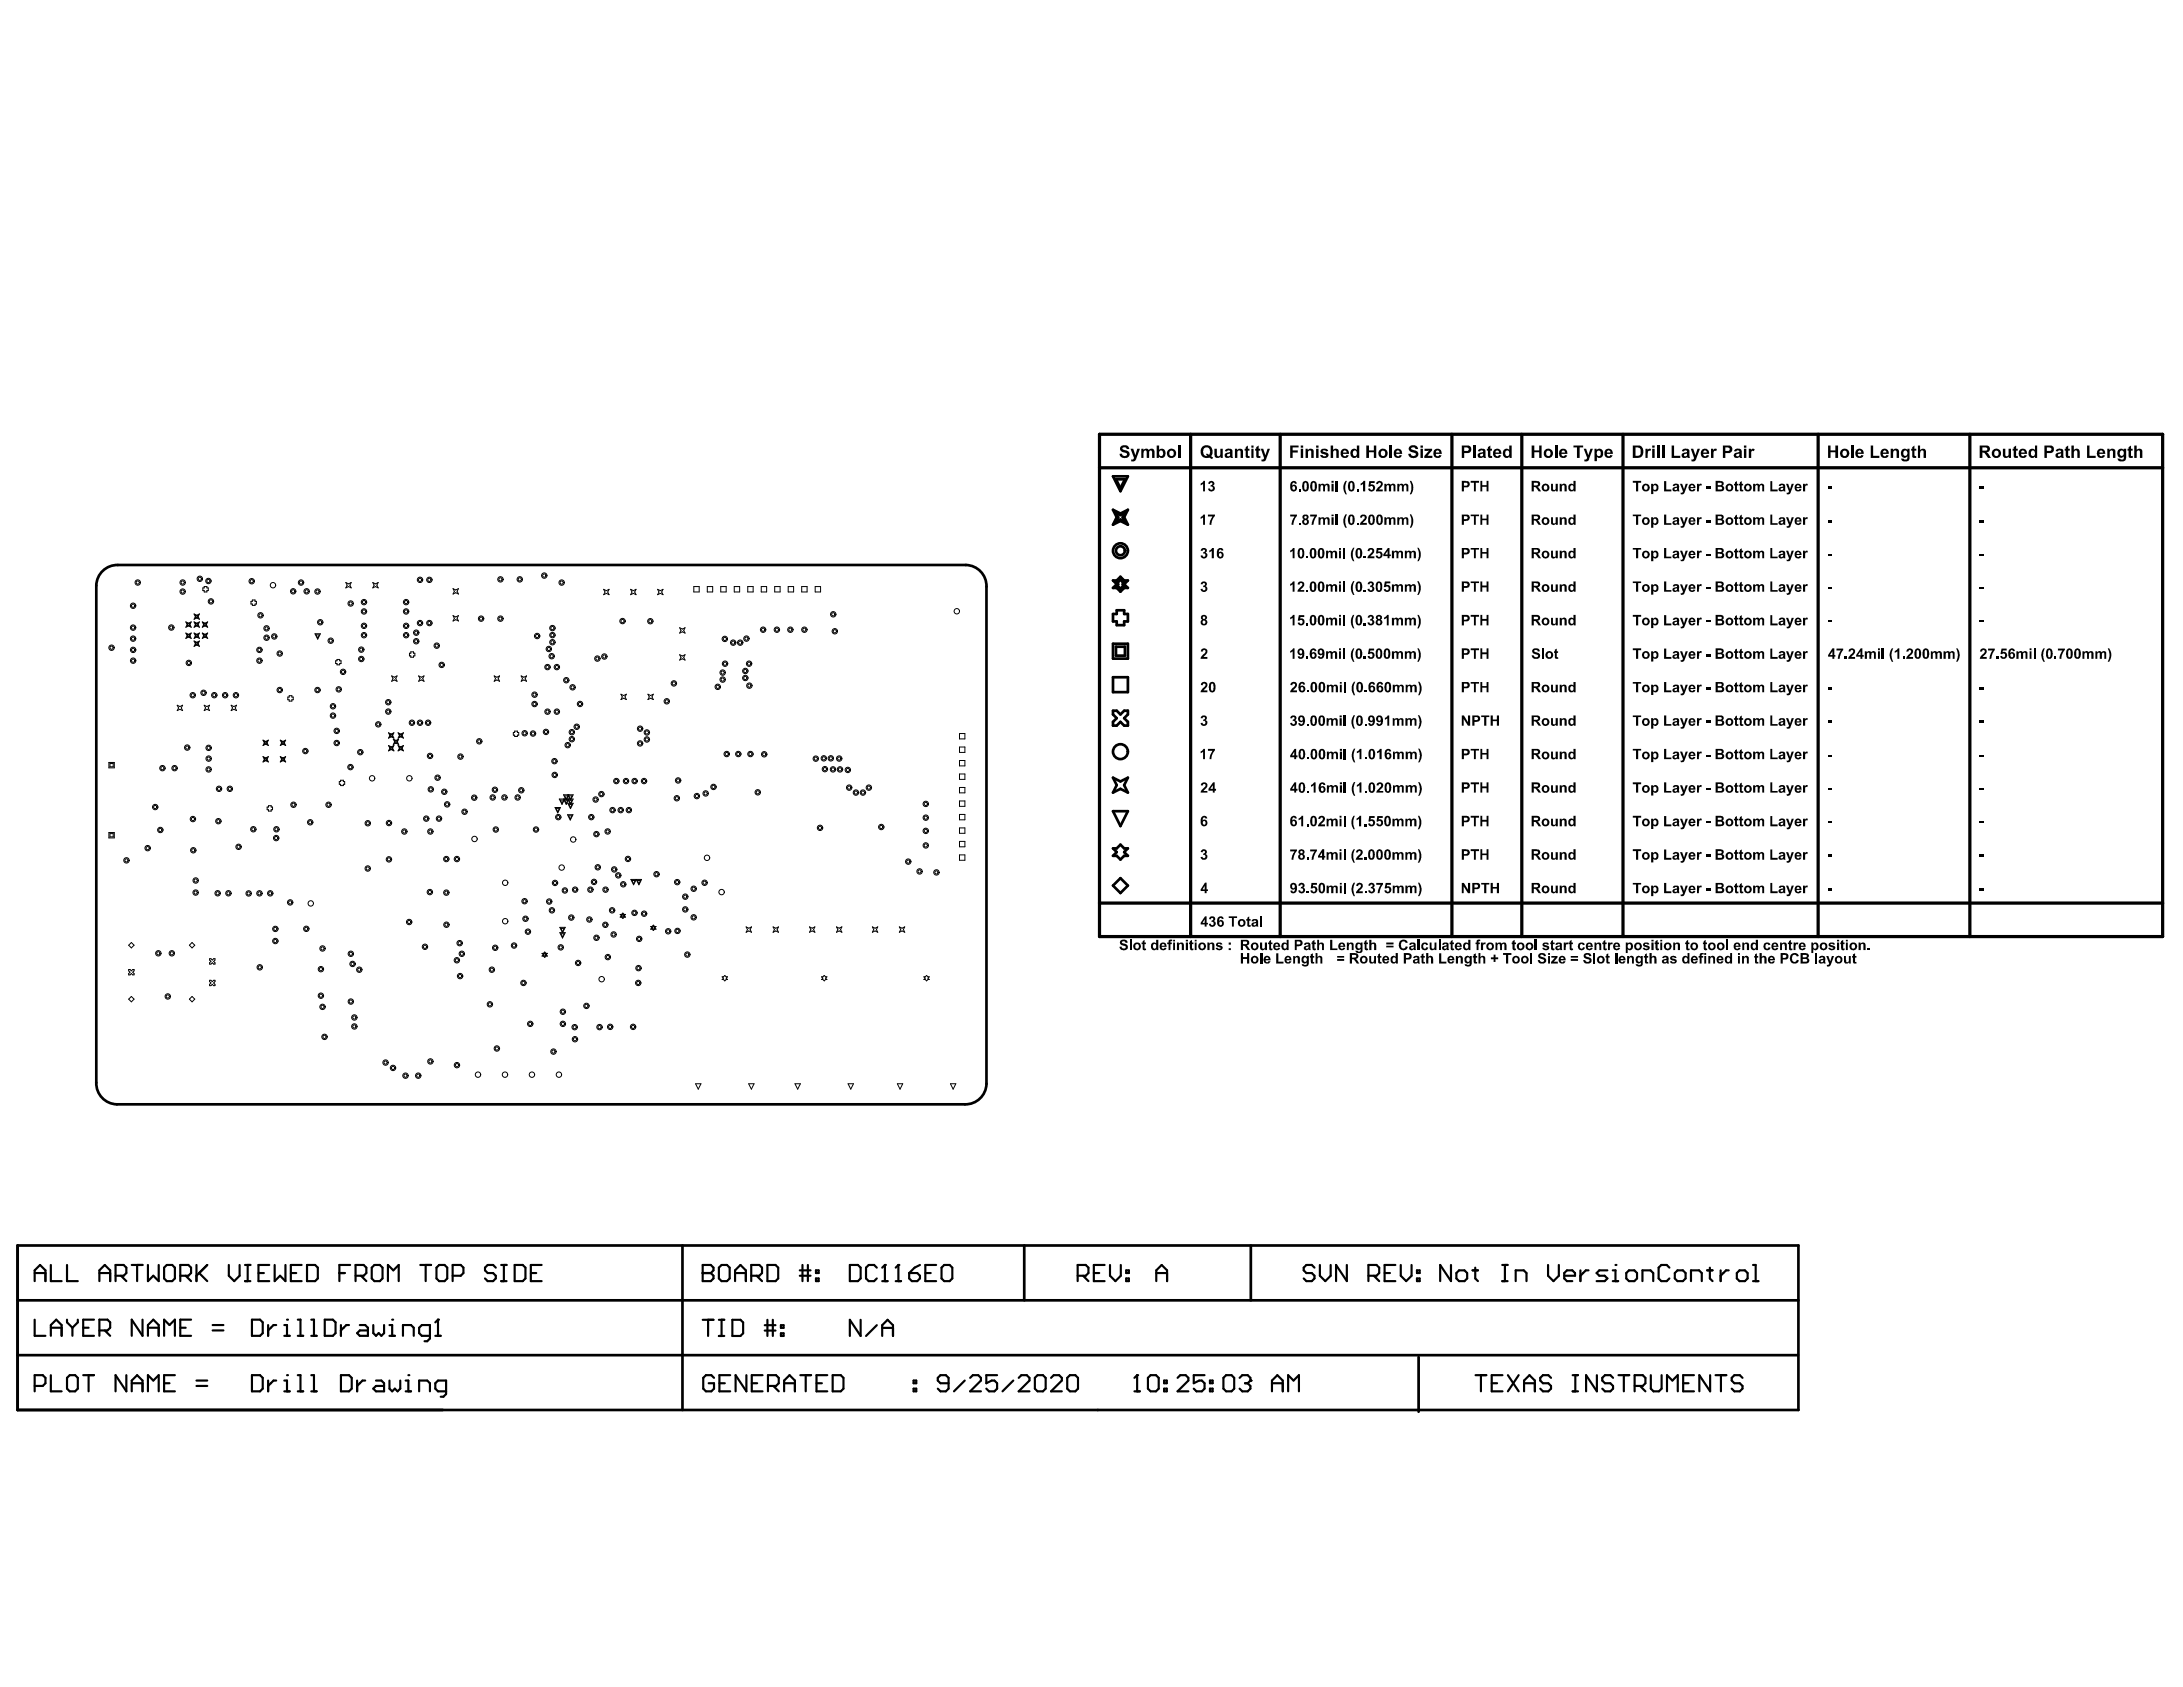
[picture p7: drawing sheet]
<svg xmlns="http://www.w3.org/2000/svg" width="279mm" height="216mm" viewBox="0 0 279 216" stroke-linecap="round" stroke-linejoin="round" font-family="sans-serif">
<g fill="none" stroke="#000" stroke-width=".34">
<path d="M13 73.3a2.69 2.69 0 0 1 2.1-1h108.5a2.69 2.69 0 0 1 2.7 2.8v63.6a2.69 2.69 0 0 1-2.8 2.6h-108.6a2.69 2.69 0 0 1-2.6-2.7v-63.7l.1-.6 .2-.5zM142.5 74.3h.4l.5-.5 .5 .5h.5l-.5 .5 .5 .4h-.5l-.5 .5-.5-.5h-.4l.4-.4zM142.5 65.2l.9 .5 1-.5-.5 1 .5 .9-1-.4-.9 .4 .4-.9zM142.5 61h1.9l-1 1.9zM142.8 74.5h.3l.3-.3 .3 .3h.3l-.3 .3 .3 .3h-.3l-.3 .2-.3-.2h-.3l.3-.3zM142.8 65.6l.6 .3 .6-.3-.3 .6 .3 .6-.6-.3-.6 .3 .3-.6zM142.8 61.3h1.2l-.6 1.2zM142.9 78.1h1v.5h.5v.9h-.5v.5h-1v-.5h-.4v-.9h.4zM142.5 99.5l.9 .5 1-.5-.5 1 .5 .9-1-.4-.9 .4 .4-.9zM142.5 91h.4l.5 .4 .5-.4h.5v.4l-.5 .5 .5 .5v.5h-.5l-.5-.5-.5 .5h-.4v-.5l.4-.5-.4-.5zM142.5 82.4h1.9v1.9h-1.9zM142.5 86.7h1.9v1.9h-1.9z"/>
<path d="M142.8 82.8h1.2v1.1h-1.2zM142.5 108.6h.4l.5-.5 .5 .5h.5l-.5 .5 .5 .4h-.5l-.5 .5-.5-.5h-.4l.4-.4zM142.5 113.3l.9-.9 1 .9-1 1zM142.5 103.8h1.9l-1 1.9zM2.2 159.4v21h228v-21h-227.9v21M87.3 159.4v21M131.1 159.4v7M160.1 159.4v7M2.2 173.4h227.9M2.2 166.4h228M181.6 173.7v7"/>
<circle cx="143.4" cy="70.5" r=".57"/>
<circle cx="143.4" cy="70.5" r=".95"/>
<circle cx="143.4" cy="96.2" r=".95"/>
</g>
<g fill="none" stroke="#000" stroke-width=".28">
<path d="M4.4 162.9h1.4M4.4 164v-1.4l.7-.7 .7 .7v1.4M4.4 168.9v2.1h1.4M4.4 177.4h1.1l.3-.4v-.7l-.3-.3h-1.1v2.1M6.5 161.9v2.1h1.4M6.5 171v-1.4l.7-.7 .7 .7v1.4M6.5 176v2.1h1.4M6.5 169.9h1.4M8.6 161.9v2.1h1.4M8.6 176.3l.3-.3h.7l.4 .3v1.4l-.4 .4h-.7l-.3-.4zM8.6 168.9v.3l.7 .7M9.3 169.9v1.1"/>
<path d="M10 168.9v.3l-.7 .7M10.6 176h1.4M10.6 169.9h.7M11.3 176v2.1M12 168.9h-1.4v2.1h1.4M12.7 162.9h1.4M12.7 170.3h1.1l.3-.4v-.7l-.3-.3h-1.1v2.1M12.7 164v-1.4l.7-.7 .7 .7v1.4M13.4 170.3l.7 .7M14.8 163.3h1l.4-.4v-.7l-.4-.3h-1v2.1M15.5 163.3l.7 .7M16.2 176v2.1l-1.4-2.1v2.1"/>
<path d="M16.9 161.9h1.3M16.9 178.1v-1.4l.7-.7 .6 .7v1.4M16.9 177h1.3M17.6 161.9v2.1M18.2 168.9v2.1l-1.3-2.1v2.1M18.9 161.9v2.1l.7-.7 .7 .7v-2.1M18.9 171v-1.4l.7-.7 .7 .7v1.4M18.9 178.1v-2.1l.7 .7 .7-.7v2.1M18.9 169.9h1.4M21 162.2l.3-.3h.7l.4 .3v1.4l-.4 .4h-.7l-.3-.4zM21 177h.7M21 171v-2.1l.7 .7 .7-.7v2.1"/>
<path d="M22.4 176h-1.4v2.1h1.4M23.1 163.3h1l.4-.4v-.7l-.4-.3h-1v2.1M23.1 169.9h.7M23.8 163.3l.7 .7M24.5 168.9h-1.4v2.1h1.4M25.1 177.4h1.4M25.1 176.7h1.4M25.1 161.9v2.1M25.5 162.9l1 1.1M26.5 161.9l-1.4 1.4M27.2 170.3h1.4M27.2 169.6h1.4"/>
<path d="M29.3 161.9v1.4l.7 .7 .7-.7v-1.4M31.4 164h.6M31.4 161.9h.6M31.7 161.9v2.1M32.2 176h1.1l.3 .3v1.4l-.3 .4h-1.1zM32.2 168.9h1.1l.3 .3v1.4l-.3 .4h-1.1zM33.1 162.9h.7M34.3 169.6v1.4M34.3 176.7v1.4M34.5 161.9h-1.4v2.1h1.4M35.2 161.9v2.1l.6-.7 .7 .7v-2.1M35.4 176.7h-.4l-.7 .7"/>
<path d="M35.4 169.6h-.4l-.7 .7M36.4 178.1h.7M36.4 176.7h.3v1.4M36.4 171h.7M36.4 169.6h.3v1.4M36.7 176h.1M36.7 168.9h.1M37.2 162.9h.7M38.1 176h.4v2.1M38.1 178.1h.7M38.1 171h.7M38.1 168.9h.4v2.1"/>
<path d="M38.6 161.9h-1.4v2.1h1.4M39.3 161.9h1l.4 .3v1.4l-.4 .4h-1zM39.8 176h.4v2.1M39.8 178.1h.7M39.8 171h.7M39.8 168.9h.4v2.1M41.6 168.9h1l.3 .3v1.4l-.3 .4h-1zM43.4 162.9h.7M43.6 176h1.1l.3 .3v1.4l-.3 .4h-1.1zM43.6 169.6v1.4M44.7 169.6h-.4l-.7 .7M44.8 161.9h-1.4v2.1"/>
<path d="M45.5 163.3h1l.4-.4v-.7l-.4-.3h-1v2.1M45.7 176.7v1.4M46.1 169.6h.6l.4 .3v1.1h-1l-.4-.4 .4-.3h1M46.2 163.3l.7 .7M46.7 176.7h-.3l-.7 .7M47.6 162.2l.3-.3h.7l.4 .3v1.4l-.4 .4h-.7l-.3-.4zM47.8 169.6v1l.3 .4 .4-.4 .3 .4 .4-.4v-1M48.1 176.7h.7l.4 .3v1.1h-1.1l-.3-.4 .3-.3h1.1M49.6 164v-2.1l.7 .7 .7-.7v2.1M49.8 171h.7M49.8 169.6h.4v1.4M49.8 176.7v1l.4 .4 .3-.4 .4 .4 .3-.4v-1"/>
<path d="M50.2 168.9h.1M51.6 171v-1.4h1l.4 .3v1.1M51.9 178.1h.7M51.9 176.7h.4v1.4M52.3 176h.1M53.6 178.1v-1.4h1.1l.3 .3v1.1M53.8 161.9h1.4M54.5 161.9v2.1M55 171h-1l-.4-.4v-.7l.4-.3h1v1.7l-.3 .3h-.4M55.7 171h.7M55.9 162.2l.3-.3h.7l.3 .3v1.4l-.3 .4h-.7l-.3-.4zM56.1 168.9h.1"/>
<path d="M56.1 168.9v2.1M56.1 168.9l-.4 .3M57.1 178.1h-1l-.4-.4v-.7l.4-.3h1v1.7l-.3 .4h-.4M57.9 163.3h1.1l.3-.4v-.7l-.3-.3h-1.1v2.1M63.5 162.2l-.4-.3h-.7l-.3 .3v.4l.3 .3h.7l.4 .4v.3l-.4 .4h-.7l-.3-.4M64.1 164h.7M64.1 161.9h.7M64.5 161.9v2.1M65.9 161.9h1l.4 .3v1.4l-.4 .4h-1zM67.9 162.9h.7M69.3 161.9h-1.4v2.1h1.4M89.9 162.9h.1"/>
<path d="M89.9 161.9h1.1l.3 .3v.4l-.3 .3 .3 .4v.3l-.3 .4h-1.1zM89.9 162.9h1.1M89.9 168.9h1.4M90.6 168.9v2.1M91.4 176.3l-.4-.3h-.6l-.4 .3v1.4l.4 .4h.6l.4-.4v-.7h-.7M92 162.2l.4-.3h.6l.4 .3v1.4l-.4 .4h-.6l-.4-.4zM92 171h.7M92 168.9h.7M92.1 177h.7M92.4 168.9v2.1M93.5 176h-1.4v2.1h1.4M93.7 168.9h1.1l.3 .4v1.3l-.3 .4h-1.1z"/>
<path d="M94.1 162.9h1.4M94.1 164v-1.4l.7-.7 .7 .7v1.4M95.5 176v2.1l-1.4-2.1v2.1M96.2 163.3h1l.3-.4v-.7l-.3-.3h-1v2.1M96.2 177h.7M96.8 163.3l.7 .7M97.6 176h-1.4v2.1h1.4M97.9 169.6h1.4M97.9 170.3h1.4M98.2 161.9h1.1l.3 .3v1.4l-.3 .4h-1.1zM98.2 168.9v2.1M98.3 177.4h1l.4-.4v-.7l-.4-.3h-1v2.1"/>
<path d="M98.9 168.9v2.1M99 177.4l.7 .7M99.9 170.6h.4v.4h-.4zM99.9 169.6h.4v.3h-.4zM100.4 177h1.3M100.4 178.1v-1.4l.7-.7 .6 .7v1.4M102.4 162.6h1.3M102.4 163.3h1.3M102.4 176h1.4M102.7 161.9v2.1M103.1 176v2.1M103.4 161.9v2.1"/>
<path d="M104.4 163.6h.4v.4h-.4zM104.4 162.6h.4v.3h-.4zM104.5 177h.7M105.9 176h-1.4v2.1h1.4M106.6 176h1l.4 .3v1.4l-.4 .4h-1zM108.8 161.9h1l.4 .3v1.4l-.4 .4h-1zM110.2 168.9v2.1l-1.4-2.1v2.1M112.2 162.2l-.3-.3h-.7l-.4 .3v1.4l.4 .4h.7l.3-.4M112.2 169.6l-1.4 1.4M112.9 164h.7M112.9 169.9h1.4M112.9 171v-1.4l.7-.7 .7 .7v1.4"/>
<path d="M113.3 161.9h.1M113.3 161.9v2.1M113.3 161.9l-.4 .3M114.6 164h.7M115 161.9h.1M115 161.9v2.1M115 161.9l-.4 .3M116.4 162.9h1l.3 .4v.3l-.3 .4h-.7l-.3-.4zM116.9 177.7h.4v.4h-.4zM116.9 176.7h.4v.3h-.4zM117.7 161.9l-.6 .3-.7 .7M118.4 162.9h.7"/>
<path d="M119.8 161.9h-1.4v2.1h1.4M120.5 162.2l.4-.3h.6l.4 .3v1.4l-.4 .4h-.6l-.4-.4zM121.4 177h-1l-.4-.3v-.4l.4-.3h.7l.3 .3v1.4l-.3 .4h-.7l-.4-.4M123.5 176.7l-1.4 1.4M124.2 176.3l.3-.3h.7l.3 .3v.4l-1.3 1.4h1.3M127.6 176h-1.4v1l.7-.3h.4l.3 .3v.7l-.3 .4h-.7l-.4-.4M129.7 176.7l-1.4 1.4M130.4 176.3l.3-.3h.7l.4 .3v.4l-1.4 1.4h1.4M132.5 176.3l.3-.3h.7l.3 .3v1.4l-.3 .4h-.7l-.3-.4zM134.5 176.3l.4-.3h.7l.3 .3v.4l-1.4 1.4h1.4M136.6 176.3l.3-.3h.7l.4 .3v1.4l-.4 .4h-.7l-.3-.4zM137.9 163.3h1.1l.3-.4v-.7l-.3-.3h-1.1v2.1"/>
<path d="M138.6 163.3l.7 .7M140 162.9h.7M141.4 161.9h-1.4v2.1h1.4M142.1 161.9v1.4l.7 .7 .6-.7v-1.4M144.1 163.6h.4v.4h-.4zM144.1 162.6h.4v.3h-.4zM145.2 178.1h.7M145.5 176h.1M145.5 176v2.1M145.5 176l-.3 .3M146.9 176.3l.4-.3h.7l.3 .3v1.4l-.3 .4h-.7l-.4-.4zM148 164v-1.4l.7-.7 .7 .7v1.4"/>
<path d="M148 162.9h1.4M149 177.7h.3v.4h-.3zM149 176.7h.3v.3h-.3zM150.7 176.3l.4-.3h.7l.3 .3v.4l-1.4 1.4h1.4M154.2 176h-1.4v1l.7-.3h.3l.4 .3v.7l-.4 .4h-.7l-.3-.4M154.9 177.7h.3v.4h-.3zM154.9 176.7h.3v.3h-.3zM156.6 176.3l.3-.3h.7l.4 .3v1.4l-.4 .4h-.7l-.3-.4zM158.7 176.3l.3-.3h.7l.3 .3v.4M159.3 177h.4M159.7 177l.3 .4v.3l-.3 .4h-.7l-.3-.4M160 176.7h.1"/>
<path d="M160 176.7l-.3 .3M162.8 177h1.4M162.8 178.1v-1.4l.7-.7 .7 .7v1.4M164.9 178.1v-2.1l.7 .7 .6-.7v2.1M168.2 162.2l-.3-.3h-.7l-.3 .3v.4l.3 .3h.7l.3 .4v.3l-.3 .4h-.7l-.3-.4M168.9 161.9v1.4l.7 .7 .7-.7v-1.4M172.4 161.9v2.1l-1.4-2.1v2.1M175.1 163.3h1.1l.3-.4v-.7l-.3-.3h-1.1v2.1M175.8 163.3l.7 .7M177.2 162.9h.7M178.6 161.9h-1.4v2.1h1.4M179.3 161.9v1.4l.7 .7 .7-.7v-1.4"/>
<path d="M181.4 163.6h.3v.4h-.3zM181.4 162.6h.3v.3h-.3zM185.7 161.9v2.1l-1.4-2.1v2.1M186.4 162.9l.3-.3h.7l.4 .3v.7l-.4 .4h-.7l-.3-.4zM188.5 162.6h.7M188.8 162.2v1.4l.4 .4M188.9 176h1.3M189.5 176v2.1M190.9 177h.7M192.3 164h.7M192.3 161.9h.7M192.3 176h-1.4v2.1h1.4"/>
<path d="M192.6 161.9v2.1M193 176l1.4 2.1M194 164v-1.4h1l.4 .3v1.1M194.4 176l-1.4 2.1M195.1 177h1.3M195.1 178.1v-1.4l.7-.7 .6 .7v1.4M198.1 161.9v1.4l.7 .7 .7-.7v-1.4M198.5 176.3l-.3-.3h-.7l-.4 .3v.4l.4 .3h.7l.3 .4v.3l-.3 .4h-.7l-.4-.4M200.2 163.3h1.4v-.4l-.4-.3h-.6l-.4 .3v.7l.4 .4h.6M201.3 176h.7M201.3 178.1h.7M201.6 176v2.1"/>
<path d="M202.3 162.6v1.4M203.3 162.6h-.3l-.7 .7M204.4 176v2.1l-1.4-2.1v2.1M205.7 162.6h-1l-.4 .3 .4 .4h.7l.3 .3-.3 .4h-1.1M206.4 164h.7M206.4 162.6h.4v1.4M206.5 176.3l-.4-.3h-.7l-.3 .3v.4l.3 .3h.7l.4 .4v.3l-.4 .4h-.7l-.3-.4M206.8 161.9h.1M207.1 176h1.4M207.8 176v2.1M208.5 162.6h.7l.3 .3v.7l-.3 .4h-.7l-.4-.4v-.7zM209.2 177.4h1.1l.3-.4v-.7l-.3-.3h-1.1v2.1"/>
<path d="M209.9 177.4l.7 .7M210.2 164v-1.4h1l.4 .3v1.1M211.3 176v1.7l.3 .4h.7l.4-.4v-1.7M213.4 178.1v-2.1l.6 .7 .7-.7v2.1M213.7 162.2l-.4-.3h-.7l-.3 .3v1.4l.3 .4h.7l.4-.4M214.4 162.9l.3-.3h.7l.3 .3v.7l-.3 .4h-.7l-.3-.4zM215.4 177h.7M216.4 164v-1.4h1.1l.3 .3v1.1M216.8 176h-1.4v2.1h1.4M218.5 162.6h.7M218.8 162.2v1.4l.4 .4M218.9 176v2.1l-1.4-2.1v2.1"/>
<path d="M219.6 176h1.3M220.2 162.6v1.4M220.3 176v2.1M221.3 162.6h-.4l-.7 .7M222.3 162.9l.3-.3h.7l.4 .3v.7l-.4 .4h-.7l-.3-.4zM223 176.3l-.3-.3h-.7l-.4 .3v.4l.4 .3h.7l.3 .4v.3l-.3 .4h-.7l-.4-.4M224.4 164h.7M224.4 161.9h.3v2.1"/>
</g>
<g fill="none" stroke="#000" stroke-width=".13">
<path d="M23.8 79.6l.3 .2 .4-.2-.2 .3 .2 .4-.4-.2-.3 .2 .2-.4zM23.9 79.7l.2 .1 .2-.1-.1 .2 .1 .2-.2-.1-.2 .1 .1-.2zM24.8 78.6l.4 .1 .3-.1-.1 .3 .1 .4-.3-.2-.4 .2 .2-.4zM24.8 79.6l.4 .2 .3-.2-.1 .3 .1 .4-.3-.2-.4 .2 .2-.4zM25 78.7l.2 .1 .2-.1-.1 .2 .1 .2-.2-.1-.2 .1 .1-.2zM25 79.7l.2 .1 .2-.1-.1 .2 .1 .2-.2-.1-.2 .1 .1-.2zM25.9 79.6l.3 .2 .4-.2-.2 .3 .2 .4-.4-.2-.3 .2 .2-.4zM26 75.2h.1v-.1h.4v.1h.2v.4h-.2v.2h-.4v-.2h-.1zM26 79.7l.2 .1 .2-.1-.1 .2 .1 .2-.2-.1-.2 .1 .1-.2zM32.1 77h.2v-.2h.3v.2h.2v.3h-.2v.2h-.3v-.2h-.2zM44.3 74.6l.3 .1 .4-.1-.2 .3 .2 .3-.4-.1-.3 .1 .1-.3zM47.7 74.6l.4 .1 .3-.1-.2 .3 .2 .3-.3-.1-.4 .1 .2-.3z"/>
<path d="M58 78.8l.3 .2 .4-.2-.2 .3 .2 .4-.4-.2-.3 .2 .2-.4zM58 75.3l.3 .2 .4-.2-.2 .4 .2 .3-.4-.1-.3 .1 .2-.3zM77.3 75.4l.3 .2 .4-.2-.2 .4 .2 .3-.4-.2-.3 .2 .1-.3zM80.7 75.4l.4 .2 .3-.2-.2 .4 .2 .3-.3-.2-.4 .2 .2-.3zM84.2 75.4l.3 .2 .4-.2-.2 .4 .2 .3-.4-.2-.3 .2 .1-.3zM88.8 75.1h.7v.7h-.7zM90.5 75.1h.7v.7h-.7zM92.3 75.1h.6v.7h-.6zM94 75.1h.7v.7h-.7zM95.7 75.1h.7v.7h-.7zM97.4 75.1h.7v.7h-.7zM99.2 75.1h.6v.7h-.6z"/>
<path d="M100.9 75.1h.7v.7h-.7zM102.6 75.1h.7v.7h-.7zM104.3 75.1h.7v.7h-.7zM13.9 97.6h.7v.7h-.7zM14.1 97.7h.4v.4h-.4zM22.7 90.3l.3 .1 .4-.1-.2 .3 .2 .3-.4-.1-.3 .1 .2-.3zM23.8 81l.3 .2 .4-.2-.2 .4 .2 .3-.4-.2-.3 .2 .2-.3zM23.9 81.2l.2 .1 .2-.1-.1 .2 .1 .2-.2-.1-.2 .1 .1-.2zM24.8 81l.4 .2 .3-.2-.1 .4 .1 .3-.3-.2-.4 .2 .2-.3zM24.8 82l.4 .2 .3-.2-.1 .4 .1 .3-.3-.1-.4 .1 .2-.3zM25 81.2l.2 .1 .2-.1-.1 .2 .1 .2-.2-.1-.2 .1 .1-.2zM25 82.2l.2 .1 .2-.1-.1 .2 .1 .2-.2-.1-.2 .1 .1-.2z"/>
<path d="M25.9 81l.3 .2 .4-.2-.2 .4 .2 .3-.4-.2-.3 .2 .2-.3zM26 81.2l.2 .1 .2-.1-.1 .2 .1 .2-.2-.1-.2 .1 .1-.2zM26.1 90.3l.4 .1 .3-.1-.1 .3 .1 .3-.3-.1-.4 .1 .2-.3zM29.6 90.3l.3 .1 .4-.1-.2 .3 .2 .3-.4-.1-.3 .1 .2-.3zM33.7 96.8l.3 .2 .4-.2-.2 .4 .2 .3-.4-.2-.3 .2 .1-.3zM33.7 94.7l.3 .2 .4-.2-.2 .4 .2 .3-.4-.2-.3 .2 .1-.3zM33.8 97l.2 .1 .2-.1-.1 .2 .1 .2-.2-.1-.2 .1 .1-.2zM33.8 94.9l.2 .1 .2-.1-.1 .2 .1 .2-.2-.1-.2 .1 .1-.2zM35.9 96.8l.3 .2 .4-.2-.2 .4 .2 .3-.4-.2-.3 .2 .1-.3zM35.9 94.7l.3 .2 .4-.2-.2 .4 .2 .3-.4-.2-.3 .2 .1-.3zM36 97l.2 .1 .2-.1-.1 .2 .1 .2-.2-.1-.2 .1 .1-.2zM36 94.9l.2 .1 .2-.1-.1 .2 .1 .2-.2-.1-.2 .1 .1-.2z"/>
<path d="M36.8 89.2h.2v-.2h.4v.2h.1v.4h-.1v.1h-.4v-.1h-.2zM40.3 81.1h.7l-.3 .7zM40.5 81.2h.4l-.2 .5zM43 84.6h.1v-.2h.4v.2h.1v.3h-.1v.2h-.4v-.2h-.1zM49.7 93.8l.4 .2 .3-.2-.2 .3 .2 .4-.3-.2-.4 .2 .2-.4zM49.7 95.4l.4 .2 .3-.2-.2 .4 .2 .3-.3-.2-.4 .2 .2-.3zM49.9 93.9l.2 .1 .2-.1-.1 .2 .1 .2-.2-.1-.2 .1 .1-.2zM49.9 95.5l.2 .2 .2-.2-.1 .3 .1 .2-.2-.1-.2 .1 .1-.2zM50.1 86.5l.4 .2 .3-.2-.2 .3 .2 .4-.3-.2-.4 .2 .2-.4zM50.3 94.6l.4 .2 .3-.2-.1 .3 .1 .4-.3-.2-.4 .2 .2-.4zM50.5 94.7l.2 .1 .2-.1-.1 .2 .1 .2-.2-.1-.2 .1 .1-.2zM50.9 95.4l.4 .2 .3-.2-.1 .4 .1 .3-.3-.2-.4 .2 .2-.3z"/>
<path d="M50.9 93.8l.4 .2 .3-.2-.1 .3 .1 .4-.3-.2-.4 .2 .2-.4zM51.1 93.9l.2 .1 .2-.1-.1 .2 .1 .2-.2-.1-.2 .1 .1-.2zM51.1 95.5l.2 .2 .2-.2-.1 .3 .1 .2-.2-.1-.2 .1 .1-.2zM52.4 83.6h.2v-.2h.3v.2h.2v.3h-.2v.2h-.3v-.2h-.2zM53.6 86.5l.3 .2 .4-.2-.2 .3 .2 .4-.4-.2-.3 .2 .2-.4zM63.2 86.5l.4 .2 .3-.2-.1 .3 .1 .4-.3-.2-.4 .2 .2-.4zM65.7 93.7h.2v-.1h.3v.1h.2v.4h-.2v.2h-.3v-.2h-.2zM66.7 86.5l.3 .2 .4-.2-.2 .3 .2 .4-.4-.2-.3 .2 .2-.4zM79.5 88.8l.3 .2 .4-.2-.2 .4 .2 .3-.4-.1-.3 .1 .1-.3zM82.9 88.8l.4 .2 .3-.2-.2 .4 .2 .3-.3-.1-.4 .1 .2-.3zM87 83.8l.3 .2 .4-.2-.2 .3 .2 .4-.4-.2-.3 .2 .2-.4zM87 80.3l.3 .2 .4-.2-.2 .4 .2 .3-.4-.1-.3 .1 .2-.3z"/>
<path d="M122.8 93.9h.7v.7h-.7zM122.8 95.6h.7v.7h-.7zM122.8 97.3h.7v.7h-.7zM122.8 99.1h.7v.6h-.7zM13.9 106.5h.7v.7h-.7zM14.1 106.7h.4v.4h-.4zM34.2 103.3h.2v-.2h.3v.2h.2v.3h-.2v.2h-.3v-.2h-.2zM43.4 100h.2v-.1h.3v.1h.2v.4h-.2v.1h-.3v-.1h-.2zM71 103.3h.7l-.3 .7zM71.2 103.5h.4l-.2 .4zM71.7 118.7h.6l-.3 .7zM71.7 119.4h.6l-.3 .6z"/>
<path d="M71.7 102.4h.4l-.2 .4zM71.8 118.8h.4l-.2 .4zM71.8 119.5h.4l-.2 .4zM72.1 102.3l.4 .6 .3-.6M72.3 102.4h.4l-.2 .4zM72.3 101.9h.4l-.2 .4zM72.3 102.3l-.4 .6-.3-.6h1.8l-.4 .6-.3-.6M72.6 104.3h.7l-.3 .7zM72.7 102.8h.7l-.4 .7zM72.7 101.7l.3 .7 .4-.7h-1.3l.4 .7 .3-.7M72.8 104.4h.4l-.2 .4zM72.8 102.4h.4l-.2 .4z"/>
<path d="M72.8 102.9h.4l-.2 .5zM72.8 101.9h.4l-.2 .4zM79.4 117h.1l.2-.1 .2 .1h.2l-.2 .2 .2 .2h-.2l-.2 .1-.2-.1h-.1l.1-.2zM79.5 117.1l.2-.1 .2 .1-.1 .1 .1 .1-.2 .1-.2-.1 .1-.1zM80.7 112.5h1.4l-.3 .7-.4-.7-.3 .7zM80.9 112.7h.4l-.2 .4zM81.6 112.7h.4l-.2 .4zM83.3 118.6h.1l.2-.2 .2 .2h.2l-.2 .1 .2 .2h-.2l-.2 .2-.2-.2h-.1l.1-.2zM83.4 118.6l.2-.1 .2 .1-.1 .1 .1 .1-.2 .1-.2-.1 .1-.1zM95.5 118.6l.3 .2 .4-.2-.2 .4 .2 .3-.4-.2-.3 .2 .2-.3zM98.9 118.6l.4 .2 .3-.2-.1 .4 .1 .3-.3-.2-.4 .2 .2-.3zM103.6 118.6l.4 .2 .3-.2-.2 .4 .2 .3-.3-.2-.4 .2 .2-.3z"/>
<path d="M107.1 118.6l.3 .2 .4-.2-.2 .4 .2 .3-.4-.2-.3 .2 .1-.3zM111.7 118.6l.3 .2 .3-.2-.1 .4 .1 .3-.3-.2-.3 .2 .1-.3zM115.1 118.6l.4 .2 .3-.2-.2 .4 .2 .3-.3-.2-.4 .2 .2-.3zM122.8 100.8h.7v.7h-.7zM122.8 102.5h.7v.7h-.7zM122.8 104.2h.7v.7h-.7zM122.8 106h.7v.6h-.7zM122.8 107.7h.7v.7h-.7zM122.8 109.4h.7v.7h-.7zM16.5 127.9l.3-.4 .4 .4-.4 .3zM16.5 124.1h.1l.2 .1 .2-.1h.2v.1l-.2 .2 .2 .2v.2h-.2l-.2-.2-.2 .2h-.1v-.2l.1-.2-.1-.2zM16.5 121l.3-.4 .4 .4-.4 .3z"/>
<path d="M24.2 127.9l.4-.4 .3 .4-.3 .3zM24.2 121l.4-.4 .3 .4-.3 .3zM26.8 125.5h.2l.2 .1 .1-.1h.2v.1l-.2 .2 .2 .2v.1h-.2l-.1-.1-.2 .1h-.2v-.1l.2-.2-.2-.2zM26.8 122.7h.2l.2 .2 .1-.2h.2v.2l-.2 .1 .2 .2v.2h-.2l-.1-.2-.2 .2h-.2v-.2l.2-.2-.2-.1zM69.4 122h.1l.2-.2 .2 .2h.2l-.2 .2 .2 .2h-.2l-.2 .1-.2-.1h-.1l.1-.2zM69.5 122.1l.2-.1 .2 .1-.1 .1 .1 .1-.2 .1-.2-.1 .1-.1zM89 138.7h.7l-.3 .7zM92.4 125h.2l.2-.2 .1 .2h.2l-.2 .2 .2 .2h-.2l-.1 .1-.2-.1h-.2l.2-.2zM95.8 138.7h.7l-.3 .7zM101.7 138.7h.7l-.3 .7zM105.1 125h.2l.2-.2 .2 .2h.1l-.1 .2 .1 .2h-.1l-.2 .1-.2-.1h-.2l.2-.2zM108.5 138.7h.7l-.3 .7z"/>
<path d="M114.9 138.7h.6l-.3 .7zM118.2 125h.2l.2-.2 .2 .2h.1l-.1 .2 .1 .2h-.1l-.2 .1-.2-.1h-.2l.2-.2zM121.6 138.7h.7l-.3 .7z"/>
<circle cx="17" cy="77.5" r=".35"/>
<circle cx="17" cy="77.5" r=".21"/>
<circle cx="17.6" cy="74.6" r=".35"/>
<circle cx="17.6" cy="74.6" r=".21"/>
<circle cx="23.4" cy="75.7" r=".35"/>
<circle cx="23.4" cy="75.7" r=".21"/>
<circle cx="23.4" cy="74.6" r=".35"/>
<circle cx="23.4" cy="74.6" r=".21"/>
<circle cx="25.6" cy="74.1" r=".21"/>
<circle cx="25.6" cy="74.1" r=".35"/>
<circle cx="26.7" cy="74.4" r=".35"/>
<circle cx="26.7" cy="74.4" r=".21"/>
<circle cx="27" cy="77" r=".35"/>
<circle cx="27" cy="77" r=".21"/>
<circle cx="32.2" cy="74.4" r=".21"/>
<circle cx="32.2" cy="74.4" r=".35"/>
<circle cx="33.3" cy="78.7" r=".35"/>
<circle cx="33.3" cy="78.7" r=".21"/>
<circle cx="34.9" cy="74.9" r=".35"/>
<circle cx="37.5" cy="75.7" r=".21"/>
<circle cx="37.5" cy="75.7" r=".35"/>
<circle cx="38.5" cy="74.6" r=".35"/>
<circle cx="38.5" cy="74.6" r=".21"/>
<circle cx="39.2" cy="75.7" r=".21"/>
<circle cx="39.2" cy="75.7" r=".35"/>
<circle cx="40.6" cy="75.7" r=".35"/>
<circle cx="40.6" cy="75.7" r=".21"/>
<circle cx="41" cy="79.6" r=".35"/>
<circle cx="41" cy="79.6" r=".21"/>
<circle cx="44.9" cy="77.2" r=".35"/>
<circle cx="44.9" cy="77.2" r=".21"/>
<circle cx="46.6" cy="77.1" r=".35"/>
<circle cx="46.6" cy="78.3" r=".35"/>
<circle cx="46.6" cy="77.1" r=".21"/>
<circle cx="46.6" cy="78.3" r=".21"/>
<circle cx="52" cy="77.1" r=".35"/>
<circle cx="52" cy="77.1" r=".21"/>
<circle cx="52" cy="78.3" r=".35"/>
<circle cx="52" cy="78.3" r=".21"/>
<circle cx="53.8" cy="79.7" r=".35"/>
<circle cx="53.8" cy="79.7" r=".21"/>
<circle cx="53.8" cy="74.2" r=".35"/>
<circle cx="53.8" cy="74.2" r=".21"/>
<circle cx="55" cy="79.7" r=".35"/>
<circle cx="55" cy="79.7" r=".21"/>
<circle cx="55" cy="74.2" r=".35"/>
<circle cx="55" cy="74.2" r=".21"/>
<circle cx="61.6" cy="79.2" r=".35"/>
<circle cx="61.6" cy="79.2" r=".21"/>
<circle cx="64.1" cy="74.1" r=".35"/>
<circle cx="64.1" cy="74.1" r=".21"/>
<circle cx="64.1" cy="79.2" r=".35"/>
<circle cx="64.1" cy="79.2" r=".21"/>
<circle cx="66.5" cy="74.1" r=".35"/>
<circle cx="66.5" cy="74.1" r=".21"/>
<circle cx="69.7" cy="73.7" r=".21"/>
<circle cx="69.7" cy="73.7" r=".35"/>
<circle cx="71.9" cy="74.6" r=".35"/>
<circle cx="71.9" cy="74.6" r=".21"/>
<circle cx="79.7" cy="79.5" r=".35"/>
<circle cx="79.7" cy="79.5" r=".21"/>
<circle cx="83.2" cy="79.5" r=".21"/>
<circle cx="83.2" cy="79.5" r=".35"/>
<circle cx="106.6" cy="78.6" r=".35"/>
<circle cx="106.6" cy="78.6" r=".21"/>
<circle cx="122.5" cy="78.2" r=".35"/>
<circle cx="14.3" cy="82.9" r=".35"/>
<circle cx="14.3" cy="82.9" r=".21"/>
<circle cx="17" cy="80.3" r=".35"/>
<circle cx="17" cy="80.3" r=".21"/>
<circle cx="17" cy="81.7" r=".35"/>
<circle cx="17" cy="81.7" r=".21"/>
<circle cx="17" cy="83.2" r=".35"/>
<circle cx="17" cy="83.2" r=".21"/>
<circle cx="17" cy="84.6" r=".35"/>
<circle cx="17" cy="84.6" r=".21"/>
<circle cx="20.8" cy="98.3" r=".35"/>
<circle cx="20.8" cy="98.3" r=".21"/>
<circle cx="21.9" cy="80.3" r=".35"/>
<circle cx="21.9" cy="80.3" r=".21"/>
<circle cx="22.3" cy="98.3" r=".35"/>
<circle cx="22.3" cy="98.3" r=".21"/>
<circle cx="24" cy="95.7" r=".35"/>
<circle cx="24" cy="95.7" r=".21"/>
<circle cx="24.2" cy="84.8" r=".21"/>
<circle cx="24.2" cy="84.8" r=".35"/>
<circle cx="24.7" cy="89" r=".35"/>
<circle cx="24.7" cy="89" r=".21"/>
<circle cx="26.1" cy="88.7" r=".35"/>
<circle cx="26.1" cy="88.7" r=".21"/>
<circle cx="26.7" cy="95.7" r=".35"/>
<circle cx="26.7" cy="98.5" r=".35"/>
<circle cx="26.7" cy="98.5" r=".21"/>
<circle cx="26.7" cy="95.7" r=".21"/>
<circle cx="26.7" cy="97.1" r=".35"/>
<circle cx="26.7" cy="97.1" r=".21"/>
<circle cx="27.4" cy="89" r=".35"/>
<circle cx="27.4" cy="89" r=".21"/>
<circle cx="28.8" cy="89" r=".35"/>
<circle cx="28.8" cy="89" r=".21"/>
<circle cx="30.2" cy="89" r=".35"/>
<circle cx="30.2" cy="89" r=".21"/>
<circle cx="33.2" cy="83.2" r=".35"/>
<circle cx="33.2" cy="83.2" r=".21"/>
<circle cx="33.2" cy="84.6" r=".35"/>
<circle cx="33.2" cy="84.6" r=".21"/>
<circle cx="34.1" cy="80.4" r=".35"/>
<circle cx="34.1" cy="81.6" r=".21"/>
<circle cx="34.1" cy="80.4" r=".21"/>
<circle cx="34.1" cy="81.6" r=".35"/>
<circle cx="35.1" cy="81.5" r=".35"/>
<circle cx="35.1" cy="81.5" r=".21"/>
<circle cx="35.8" cy="83.6" r=".35"/>
<circle cx="35.8" cy="88.3" r=".35"/>
<circle cx="35.8" cy="83.6" r=".21"/>
<circle cx="35.8" cy="88.3" r=".21"/>
<circle cx="39.1" cy="96.1" r=".35"/>
<circle cx="39.1" cy="96.1" r=".21"/>
<circle cx="40.6" cy="88.3" r=".35"/>
<circle cx="40.6" cy="88.3" r=".21"/>
<circle cx="42.3" cy="82" r=".35"/>
<circle cx="42.3" cy="82" r=".21"/>
<circle cx="42.6" cy="90.4" r=".21"/>
<circle cx="42.6" cy="91.6" r=".21"/>
<circle cx="42.6" cy="90.4" r=".35"/>
<circle cx="42.6" cy="91.6" r=".35"/>
<circle cx="43.1" cy="95.1" r=".21"/>
<circle cx="43.1" cy="95.1" r=".35"/>
<circle cx="43.1" cy="93.5" r=".21"/>
<circle cx="43.1" cy="93.5" r=".35"/>
<circle cx="43.4" cy="88.2" r=".35"/>
<circle cx="43.4" cy="88.2" r=".21"/>
<circle cx="43.9" cy="86" r=".35"/>
<circle cx="43.9" cy="86" r=".21"/>
<circle cx="44.9" cy="98.2" r=".35"/>
<circle cx="44.9" cy="98.2" r=".21"/>
<circle cx="46.1" cy="96.3" r=".35"/>
<circle cx="46.1" cy="96.3" r=".21"/>
<circle cx="46.2" cy="84.3" r=".21"/>
<circle cx="46.2" cy="83.1" r=".21"/>
<circle cx="46.2" cy="84.3" r=".35"/>
<circle cx="46.2" cy="83.1" r=".35"/>
<circle cx="46.6" cy="80.1" r=".35"/>
<circle cx="46.6" cy="81.3" r=".35"/>
<circle cx="46.6" cy="80.1" r=".21"/>
<circle cx="46.6" cy="81.3" r=".21"/>
<circle cx="47.6" cy="99.6" r=".35"/>
<circle cx="48.4" cy="92.7" r=".35"/>
<circle cx="48.4" cy="92.7" r=".21"/>
<circle cx="49.7" cy="89.9" r=".35"/>
<circle cx="49.7" cy="91.1" r=".35"/>
<circle cx="49.7" cy="89.9" r=".21"/>
<circle cx="49.7" cy="91.1" r=".21"/>
<circle cx="52" cy="80.1" r=".35"/>
<circle cx="52" cy="80.1" r=".21"/>
<circle cx="52" cy="81.3" r=".35"/>
<circle cx="52" cy="81.3" r=".21"/>
<circle cx="52.4" cy="99.6" r=".35"/>
<circle cx="52.7" cy="92.5" r=".35"/>
<circle cx="52.7" cy="92.5" r=".21"/>
<circle cx="53.3" cy="82.1" r=".21"/>
<circle cx="53.3" cy="82.1" r=".35"/>
<circle cx="53.3" cy="81" r=".35"/>
<circle cx="53.3" cy="81" r=".21"/>
<circle cx="53.8" cy="92.5" r=".35"/>
<circle cx="53.8" cy="92.5" r=".21"/>
<circle cx="54.8" cy="92.5" r=".35"/>
<circle cx="54.8" cy="92.5" r=".21"/>
<circle cx="55" cy="96.7" r=".35"/>
<circle cx="55" cy="96.7" r=".21"/>
<circle cx="55.9" cy="82.6" r=".35"/>
<circle cx="55.9" cy="82.6" r=".21"/>
<circle cx="56" cy="99.5" r=".35"/>
<circle cx="56" cy="99.5" r=".21"/>
<circle cx="56.5" cy="85.1" r=".21"/>
<circle cx="56.5" cy="85.1" r=".35"/>
<circle cx="58.9" cy="96.8" r=".35"/>
<circle cx="58.9" cy="96.8" r=".21"/>
<circle cx="61.3" cy="94.9" r=".21"/>
<circle cx="61.3" cy="94.9" r=".35"/>
<circle cx="67.2" cy="93.8" r=".35"/>
<circle cx="67.2" cy="93.8" r=".21"/>
<circle cx="68.2" cy="93.9" r=".21"/>
<circle cx="68.2" cy="93.9" r=".35"/>
<circle cx="68.4" cy="88.9" r=".35"/>
<circle cx="68.4" cy="88.9" r=".21"/>
<circle cx="68.4" cy="90.1" r=".21"/>
<circle cx="68.4" cy="90.1" r=".35"/>
<circle cx="68.7" cy="81.4" r=".21"/>
<circle cx="68.7" cy="81.4" r=".35"/>
<circle cx="69.9" cy="93.7" r=".35"/>
<circle cx="69.9" cy="93.7" r=".21"/>
<circle cx="70.1" cy="85.4" r=".35"/>
<circle cx="70.1" cy="91.1" r=".35"/>
<circle cx="70.1" cy="91.1" r=".21"/>
<circle cx="70.1" cy="85.4" r=".21"/>
<circle cx="70.2" cy="83.1" r=".35"/>
<circle cx="70.2" cy="83.1" r=".21"/>
<circle cx="70.6" cy="84" r=".35"/>
<circle cx="70.6" cy="84" r=".21"/>
<circle cx="70.7" cy="82.2" r=".35"/>
<circle cx="70.7" cy="81.3" r=".35"/>
<circle cx="70.7" cy="81.3" r=".21"/>
<circle cx="70.7" cy="80.4" r=".35"/>
<circle cx="70.7" cy="80.4" r=".21"/>
<circle cx="70.7" cy="82.2" r=".21"/>
<circle cx="71" cy="97.4" r=".21"/>
<circle cx="71" cy="97.4" r=".35"/>
<circle cx="71" cy="99.2" r=".35"/>
<circle cx="71" cy="99.2" r=".21"/>
<circle cx="71.3" cy="85.4" r=".35"/>
<circle cx="71.3" cy="91.1" r=".35"/>
<circle cx="71.3" cy="91.1" r=".21"/>
<circle cx="71.3" cy="85.4" r=".21"/>
<circle cx="72.5" cy="87.1" r=".35"/>
<circle cx="72.5" cy="87.1" r=".21"/>
<circle cx="72.7" cy="95.4" r=".35"/>
<circle cx="72.7" cy="95.4" r=".21"/>
<circle cx="73.2" cy="94.6" r=".35"/>
<circle cx="73.2" cy="93.7" r=".35"/>
<circle cx="73.2" cy="94.6" r=".21"/>
<circle cx="73.2" cy="93.7" r=".21"/>
<circle cx="73.3" cy="88" r=".35"/>
<circle cx="73.3" cy="88" r=".21"/>
<circle cx="73.8" cy="93" r=".21"/>
<circle cx="73.8" cy="93" r=".35"/>
<circle cx="74.2" cy="90.1" r=".21"/>
<circle cx="74.2" cy="90.1" r=".35"/>
<circle cx="76.5" cy="84.3" r=".35"/>
<circle cx="76.5" cy="84.3" r=".21"/>
<circle cx="77.3" cy="84" r=".35"/>
<circle cx="77.3" cy="84" r=".21"/>
<circle cx="78.9" cy="100" r=".35"/>
<circle cx="78.9" cy="100" r=".21"/>
<circle cx="80.1" cy="100" r=".35"/>
<circle cx="80.1" cy="100" r=".21"/>
<circle cx="81.2" cy="100" r=".35"/>
<circle cx="81.2" cy="100" r=".21"/>
<circle cx="81.9" cy="95.1" r=".21"/>
<circle cx="81.9" cy="93.3" r=".21"/>
<circle cx="81.9" cy="95.1" r=".35"/>
<circle cx="81.9" cy="93.3" r=".35"/>
<circle cx="82.4" cy="100" r=".35"/>
<circle cx="82.4" cy="100" r=".21"/>
<circle cx="82.8" cy="94.6" r=".35"/>
<circle cx="82.8" cy="93.7" r=".35"/>
<circle cx="82.8" cy="93.7" r=".21"/>
<circle cx="82.8" cy="94.6" r=".21"/>
<circle cx="85.3" cy="89.8" r=".35"/>
<circle cx="85.3" cy="89.8" r=".21"/>
<circle cx="86.3" cy="87.5" r=".35"/>
<circle cx="86.3" cy="87.5" r=".21"/>
<circle cx="86.8" cy="99.9" r=".35"/>
<circle cx="86.8" cy="99.9" r=".21"/>
<circle cx="91.9" cy="87.9" r=".35"/>
<circle cx="91.9" cy="87.9" r=".21"/>
<circle cx="92.5" cy="86.1" r=".21"/>
<circle cx="92.5" cy="87" r=".21"/>
<circle cx="92.5" cy="87" r=".35"/>
<circle cx="92.5" cy="86.1" r=".35"/>
<circle cx="92.8" cy="81.8" r=".35"/>
<circle cx="92.8" cy="81.8" r=".21"/>
<circle cx="92.8" cy="84.9" r=".35"/>
<circle cx="92.8" cy="84.9" r=".21"/>
<circle cx="93" cy="96.5" r=".35"/>
<circle cx="93" cy="96.5" r=".21"/>
<circle cx="93.8" cy="82.2" r=".35"/>
<circle cx="93.8" cy="82.2" r=".21"/>
<circle cx="94.5" cy="96.5" r=".35"/>
<circle cx="94.5" cy="96.5" r=".21"/>
<circle cx="94.7" cy="82.2" r=".35"/>
<circle cx="94.7" cy="82.2" r=".21"/>
<circle cx="95.4" cy="85.9" r=".35"/>
<circle cx="95.4" cy="86.8" r=".35"/>
<circle cx="95.4" cy="85.9" r=".21"/>
<circle cx="95.4" cy="86.8" r=".21"/>
<circle cx="95.5" cy="81.7" r=".35"/>
<circle cx="95.5" cy="81.7" r=".21"/>
<circle cx="95.9" cy="84.9" r=".21"/>
<circle cx="95.9" cy="84.9" r=".35"/>
<circle cx="95.9" cy="87.7" r=".35"/>
<circle cx="95.9" cy="87.7" r=".21"/>
<circle cx="96" cy="96.5" r=".35"/>
<circle cx="96" cy="96.5" r=".21"/>
<circle cx="97.7" cy="80.6" r=".35"/>
<circle cx="97.7" cy="80.6" r=".21"/>
<circle cx="97.8" cy="96.5" r=".35"/>
<circle cx="97.8" cy="96.5" r=".21"/>
<circle cx="99.4" cy="80.6" r=".35"/>
<circle cx="99.4" cy="80.6" r=".21"/>
<circle cx="101.2" cy="80.6" r=".35"/>
<circle cx="101.2" cy="80.6" r=".21"/>
<circle cx="103" cy="80.6" r=".35"/>
<circle cx="103" cy="80.6" r=".21"/>
<circle cx="104.4" cy="97.1" r=".21"/>
<circle cx="104.4" cy="97.1" r=".35"/>
<circle cx="105.4" cy="97.1" r=".35"/>
<circle cx="105.4" cy="97.1" r=".21"/>
<circle cx="105.6" cy="98.4" r=".35"/>
<circle cx="105.6" cy="98.4" r=".21"/>
<circle cx="106.3" cy="97.1" r=".35"/>
<circle cx="106.3" cy="97.1" r=".21"/>
<circle cx="106.6" cy="98.5" r=".35"/>
<circle cx="106.6" cy="98.5" r=".21"/>
<circle cx="106.8" cy="80.8" r=".35"/>
<circle cx="106.8" cy="80.8" r=".21"/>
<circle cx="107.4" cy="97.1" r=".35"/>
<circle cx="107.4" cy="97.1" r=".21"/>
<circle cx="107.5" cy="98.5" r=".35"/>
<circle cx="107.5" cy="98.5" r=".21"/>
<circle cx="108.5" cy="98.5" r=".35"/>
<circle cx="108.5" cy="98.5" r=".21"/>
<circle cx="16.2" cy="110.1" r=".35"/>
<circle cx="16.2" cy="110.1" r=".21"/>
<circle cx="18.9" cy="108.5" r=".21"/>
<circle cx="18.9" cy="108.5" r=".35"/>
<circle cx="19.9" cy="103.3" r=".21"/>
<circle cx="19.9" cy="103.3" r=".35"/>
<circle cx="20.5" cy="106.2" r=".35"/>
<circle cx="20.5" cy="106.2" r=".21"/>
<circle cx="24.7" cy="104.8" r=".35"/>
<circle cx="24.7" cy="104.8" r=".21"/>
<circle cx="24.7" cy="108.8" r=".21"/>
<circle cx="24.7" cy="108.8" r=".35"/>
<circle cx="25" cy="114.2" r=".35"/>
<circle cx="25" cy="114.2" r=".21"/>
<circle cx="25" cy="112.7" r=".35"/>
<circle cx="25" cy="112.7" r=".21"/>
<circle cx="27.9" cy="114.3" r=".35"/>
<circle cx="27.9" cy="114.3" r=".21"/>
<circle cx="28" cy="105.1" r=".35"/>
<circle cx="28" cy="105.1" r=".21"/>
<circle cx="28" cy="101" r=".35"/>
<circle cx="28" cy="101" r=".21"/>
<circle cx="29.2" cy="114.3" r=".35"/>
<circle cx="29.2" cy="114.3" r=".21"/>
<circle cx="29.4" cy="101" r=".35"/>
<circle cx="29.4" cy="101" r=".21"/>
<circle cx="30.5" cy="108.4" r=".35"/>
<circle cx="30.5" cy="108.4" r=".21"/>
<circle cx="31.8" cy="114.3" r=".35"/>
<circle cx="31.8" cy="114.3" r=".21"/>
<circle cx="32.4" cy="106.1" r=".35"/>
<circle cx="32.4" cy="106.1" r=".21"/>
<circle cx="33.2" cy="114.3" r=".35"/>
<circle cx="33.2" cy="114.3" r=".21"/>
<circle cx="34.6" cy="114.3" r=".35"/>
<circle cx="34.6" cy="114.3" r=".21"/>
<circle cx="35.2" cy="118.9" r=".35"/>
<circle cx="35.2" cy="118.9" r=".21"/>
<circle cx="35.3" cy="107.3" r=".35"/>
<circle cx="35.3" cy="107.3" r=".21"/>
<circle cx="35.4" cy="106.1" r=".35"/>
<circle cx="35.4" cy="106.1" r=".21"/>
<circle cx="37.1" cy="115.5" r=".35"/>
<circle cx="37.1" cy="115.5" r=".21"/>
<circle cx="37.6" cy="103" r=".35"/>
<circle cx="37.6" cy="103" r=".21"/>
<circle cx="39.2" cy="118.9" r=".21"/>
<circle cx="39.2" cy="118.9" r=".35"/>
<circle cx="39.7" cy="105.2" r=".35"/>
<circle cx="39.7" cy="105.2" r=".21"/>
<circle cx="39.8" cy="115.6" r=".35"/>
<circle cx="42.1" cy="103" r=".35"/>
<circle cx="42.1" cy="103" r=".21"/>
<circle cx="47.1" cy="111.2" r=".35"/>
<circle cx="47.1" cy="111.2" r=".21"/>
<circle cx="47.1" cy="105.4" r=".35"/>
<circle cx="47.1" cy="105.4" r=".21"/>
<circle cx="49.8" cy="110" r=".35"/>
<circle cx="49.8" cy="110" r=".21"/>
<circle cx="49.8" cy="105.3" r=".35"/>
<circle cx="49.8" cy="105.3" r=".21"/>
<circle cx="51.8" cy="106.4" r=".21"/>
<circle cx="51.8" cy="106.4" r=".35"/>
<circle cx="52.4" cy="118" r=".35"/>
<circle cx="52.4" cy="118" r=".21"/>
<circle cx="54.6" cy="104.8" r=".21"/>
<circle cx="54.6" cy="104.8" r=".35"/>
<circle cx="55" cy="114.2" r=".35"/>
<circle cx="55" cy="114.2" r=".21"/>
<circle cx="55.1" cy="106.4" r=".21"/>
<circle cx="55.1" cy="106.4" r=".35"/>
<circle cx="55.1" cy="101" r=".35"/>
<circle cx="55.1" cy="101" r=".21"/>
<circle cx="56.2" cy="104.8" r=".35"/>
<circle cx="56.2" cy="104.8" r=".21"/>
<circle cx="56.9" cy="101.3" r=".35"/>
<circle cx="56.9" cy="101.3" r=".21"/>
<circle cx="57.1" cy="109.9" r=".35"/>
<circle cx="57.1" cy="109.9" r=".21"/>
<circle cx="57.1" cy="114.2" r=".35"/>
<circle cx="57.1" cy="114.2" r=".21"/>
<circle cx="57.1" cy="118.3" r=".35"/>
<circle cx="57.1" cy="118.3" r=".21"/>
<circle cx="57.2" cy="102.9" r=".35"/>
<circle cx="57.2" cy="102.9" r=".21"/>
<circle cx="58.5" cy="109.9" r=".35"/>
<circle cx="58.5" cy="109.9" r=".21"/>
<circle cx="59.5" cy="103.9" r=".21"/>
<circle cx="59.5" cy="103.9" r=".35"/>
<circle cx="60.7" cy="102.1" r=".35"/>
<circle cx="60.7" cy="102.1" r=".21"/>
<circle cx="60.7" cy="107.4" r=".35"/>
<circle cx="63.1" cy="102.1" r=".35"/>
<circle cx="63.1" cy="102.1" r=".21"/>
<circle cx="63.3" cy="101.1" r=".35"/>
<circle cx="63.3" cy="101.1" r=".21"/>
<circle cx="63.5" cy="106.2" r=".35"/>
<circle cx="63.5" cy="106.2" r=".21"/>
<circle cx="64.6" cy="102.1" r=".35"/>
<circle cx="64.6" cy="102.1" r=".21"/>
<circle cx="64.7" cy="117.9" r=".35"/>
<circle cx="64.7" cy="113" r=".35"/>
<circle cx="66.3" cy="102.1" r=".35"/>
<circle cx="66.3" cy="102.1" r=".21"/>
<circle cx="66.7" cy="101.1" r=".35"/>
<circle cx="66.7" cy="101.1" r=".21"/>
<circle cx="67.1" cy="115.3" r=".21"/>
<circle cx="67.1" cy="115.3" r=".35"/>
<circle cx="67.3" cy="117.6" r=".35"/>
<circle cx="67.3" cy="117.6" r=".21"/>
<circle cx="67.6" cy="119.2" r=".35"/>
<circle cx="67.6" cy="119.2" r=".21"/>
<circle cx="68.6" cy="106.2" r=".35"/>
<circle cx="68.6" cy="106.2" r=".21"/>
<circle cx="70.3" cy="115.4" r=".35"/>
<circle cx="70.3" cy="115.4" r=".21"/>
<circle cx="70.6" cy="116.5" r=".35"/>
<circle cx="70.6" cy="116.5" r=".21"/>
<circle cx="71" cy="113" r=".35"/>
<circle cx="71" cy="113" r=".21"/>
<circle cx="71.5" cy="104.6" r=".35"/>
<circle cx="71.5" cy="104.6" r=".21"/>
<circle cx="71.9" cy="111" r=".35"/>
<circle cx="72.3" cy="114" r=".35"/>
<circle cx="72.3" cy="114" r=".21"/>
<circle cx="73.1" cy="117.4" r=".35"/>
<circle cx="73.1" cy="117.4" r=".21"/>
<circle cx="73.4" cy="107.4" r=".35"/>
<circle cx="73.6" cy="113.9" r=".35"/>
<circle cx="73.6" cy="113.9" r=".21"/>
<circle cx="75.4" cy="117.7" r=".35"/>
<circle cx="75.4" cy="117.7" r=".21"/>
<circle cx="75.6" cy="113.9" r=".35"/>
<circle cx="75.6" cy="113.9" r=".21"/>
<circle cx="75.7" cy="104.6" r=".35"/>
<circle cx="75.7" cy="104.6" r=".21"/>
<circle cx="76" cy="112.9" r=".35"/>
<circle cx="76" cy="112.9" r=".21"/>
<circle cx="76.2" cy="102.3" r=".35"/>
<circle cx="76.2" cy="102.3" r=".21"/>
<circle cx="76.3" cy="106.7" r=".35"/>
<circle cx="76.3" cy="106.8" r=".21"/>
<circle cx="76.5" cy="111" r=".35"/>
<circle cx="76.5" cy="111" r=".21"/>
<circle cx="77" cy="101.6" r=".35"/>
<circle cx="77" cy="101.6" r=".21"/>
<circle cx="77.5" cy="118.4" r=".35"/>
<circle cx="77.5" cy="118.4" r=".21"/>
<circle cx="77.5" cy="113.9" r=".35"/>
<circle cx="77.5" cy="113.9" r=".21"/>
<circle cx="77.8" cy="106.4" r=".35"/>
<circle cx="77.8" cy="106.4" r=".21"/>
<circle cx="78.3" cy="116.5" r=".35"/>
<circle cx="78.3" cy="116.5" r=".21"/>
<circle cx="78.4" cy="103.7" r=".35"/>
<circle cx="78.4" cy="103.7" r=".21"/>
<circle cx="78.5" cy="119.6" r=".35"/>
<circle cx="78.5" cy="119.6" r=".21"/>
<circle cx="78.6" cy="111.3" r=".35"/>
<circle cx="78.6" cy="111.3" r=".21"/>
<circle cx="79.1" cy="112" r=".35"/>
<circle cx="79.1" cy="112" r=".21"/>
<circle cx="79.4" cy="103.7" r=".35"/>
<circle cx="79.4" cy="103.7" r=".21"/>
<circle cx="79.8" cy="113.2" r=".35"/>
<circle cx="79.8" cy="113.2" r=".21"/>
<circle cx="80.4" cy="109.9" r=".21"/>
<circle cx="80.4" cy="109.9" r=".35"/>
<circle cx="80.5" cy="103.7" r=".35"/>
<circle cx="80.5" cy="103.7" r=".21"/>
<circle cx="81.2" cy="116.8" r=".21"/>
<circle cx="81.2" cy="116.8" r=".35"/>
<circle cx="82.4" cy="116.9" r=".35"/>
<circle cx="82.4" cy="116.9" r=".21"/>
<circle cx="84" cy="111.9" r=".21"/>
<circle cx="84" cy="111.9" r=".35"/>
<circle cx="85.5" cy="119.2" r=".35"/>
<circle cx="85.5" cy="119.2" r=".21"/>
<circle cx="86.6" cy="102.2" r=".35"/>
<circle cx="86.6" cy="102.2" r=".21"/>
<circle cx="86.7" cy="112.9" r=".21"/>
<circle cx="86.7" cy="112.9" r=".35"/>
<circle cx="86.7" cy="119.1" r=".35"/>
<circle cx="86.7" cy="119.1" r=".21"/>
<circle cx="87.7" cy="114.8" r=".35"/>
<circle cx="87.7" cy="116.4" r=".35"/>
<circle cx="87.7" cy="114.8" r=".21"/>
<circle cx="87.7" cy="116.4" r=".21"/>
<circle cx="88.8" cy="117.4" r=".35"/>
<circle cx="88.8" cy="113.7" r=".35"/>
<circle cx="88.8" cy="113.7" r=".21"/>
<circle cx="88.8" cy="117.4" r=".21"/>
<circle cx="89.2" cy="101.9" r=".35"/>
<circle cx="89.2" cy="101.9" r=".21"/>
<circle cx="90.2" cy="113" r=".35"/>
<circle cx="90.2" cy="113" r=".21"/>
<circle cx="90.3" cy="101.5" r=".35"/>
<circle cx="90.3" cy="101.5" r=".21"/>
<circle cx="90.5" cy="109.8" r=".35"/>
<circle cx="91.3" cy="100.7" r=".35"/>
<circle cx="91.3" cy="100.7" r=".21"/>
<circle cx="92.4" cy="114.2" r=".35"/>
<circle cx="97" cy="101.4" r=".35"/>
<circle cx="97" cy="101.4" r=".21"/>
<circle cx="105" cy="105.9" r=".35"/>
<circle cx="105" cy="105.9" r=".21"/>
<circle cx="108.7" cy="100.8" r=".35"/>
<circle cx="108.7" cy="100.8" r=".21"/>
<circle cx="109.5" cy="101.4" r=".35"/>
<circle cx="109.5" cy="101.4" r=".21"/>
<circle cx="110.4" cy="101.4" r=".35"/>
<circle cx="110.4" cy="101.4" r=".21"/>
<circle cx="111.2" cy="100.8" r=".35"/>
<circle cx="111.2" cy="100.8" r=".21"/>
<circle cx="112.8" cy="105.8" r=".35"/>
<circle cx="112.8" cy="105.8" r=".21"/>
<circle cx="116.2" cy="110.3" r=".35"/>
<circle cx="116.2" cy="110.3" r=".21"/>
<circle cx="117.7" cy="111.5" r=".35"/>
<circle cx="117.7" cy="111.5" r=".21"/>
<circle cx="118.5" cy="106.3" r=".35"/>
<circle cx="118.5" cy="108.2" r=".35"/>
<circle cx="118.5" cy="102.9" r=".35"/>
<circle cx="118.5" cy="104.6" r=".35"/>
<circle cx="118.5" cy="106.3" r=".21"/>
<circle cx="118.5" cy="108.2" r=".21"/>
<circle cx="118.5" cy="104.6" r=".21"/>
<circle cx="118.5" cy="102.9" r=".21"/>
<circle cx="119.9" cy="111.7" r=".35"/>
<circle cx="119.9" cy="111.7" r=".21"/>
<circle cx="20.3" cy="122" r=".35"/>
<circle cx="20.3" cy="122" r=".21"/>
<circle cx="21.5" cy="127.5" r=".21"/>
<circle cx="21.5" cy="127.5" r=".35"/>
<circle cx="22" cy="122" r=".35"/>
<circle cx="22" cy="122" r=".21"/>
<circle cx="33.2" cy="123.8" r=".21"/>
<circle cx="33.2" cy="123.8" r=".35"/>
<circle cx="35.2" cy="120.4" r=".35"/>
<circle cx="35.2" cy="120.4" r=".21"/>
<circle cx="41.1" cy="124" r=".35"/>
<circle cx="41.1" cy="127.4" r=".35"/>
<circle cx="41.1" cy="124" r=".21"/>
<circle cx="41.1" cy="127.4" r=".21"/>
<circle cx="41.3" cy="128.9" r=".35"/>
<circle cx="41.3" cy="121.4" r=".35"/>
<circle cx="41.3" cy="121.4" r=".21"/>
<circle cx="41.3" cy="128.9" r=".21"/>
<circle cx="41.5" cy="132.7" r=".35"/>
<circle cx="41.5" cy="132.7" r=".21"/>
<circle cx="44.9" cy="128.2" r=".35"/>
<circle cx="44.9" cy="122.1" r=".35"/>
<circle cx="44.9" cy="122.1" r=".21"/>
<circle cx="44.9" cy="128.2" r=".21"/>
<circle cx="45.1" cy="123.4" r=".35"/>
<circle cx="45.1" cy="123.4" r=".21"/>
<circle cx="45.4" cy="130.2" r=".35"/>
<circle cx="45.4" cy="130.2" r=".21"/>
<circle cx="45.4" cy="131.4" r=".21"/>
<circle cx="45.4" cy="131.4" r=".35"/>
<circle cx="46" cy="124.1" r=".35"/>
<circle cx="46" cy="124.1" r=".21"/>
<circle cx="49.3" cy="136" r=".35"/>
<circle cx="49.3" cy="136" r=".21"/>
<circle cx="50.3" cy="136.7" r=".35"/>
<circle cx="50.3" cy="136.7" r=".21"/>
<circle cx="51.9" cy="137.7" r=".21"/>
<circle cx="51.9" cy="137.7" r=".35"/>
<circle cx="53.5" cy="137.7" r=".35"/>
<circle cx="53.5" cy="137.7" r=".21"/>
<circle cx="54.4" cy="121.2" r=".35"/>
<circle cx="54.4" cy="121.2" r=".21"/>
<circle cx="55.1" cy="135.8" r=".35"/>
<circle cx="55.1" cy="135.8" r=".21"/>
<circle cx="58.5" cy="122.9" r=".35"/>
<circle cx="58.5" cy="122.9" r=".21"/>
<circle cx="58.5" cy="136.3" r=".35"/>
<circle cx="58.5" cy="136.3" r=".21"/>
<circle cx="58.8" cy="120.7" r=".35"/>
<circle cx="58.8" cy="120.7" r=".21"/>
<circle cx="58.9" cy="124.9" r=".35"/>
<circle cx="58.9" cy="124.9" r=".21"/>
<circle cx="59.1" cy="122.1" r=".35"/>
<circle cx="59.1" cy="122.1" r=".21"/>
<circle cx="61.2" cy="137.5" r=".35"/>
<circle cx="62.7" cy="128.5" r=".35"/>
<circle cx="62.7" cy="128.5" r=".21"/>
<circle cx="63" cy="124.1" r=".35"/>
<circle cx="63" cy="124.1" r=".21"/>
<circle cx="63.4" cy="121.3" r=".35"/>
<circle cx="63.4" cy="121.3" r=".21"/>
<circle cx="63.6" cy="134.2" r=".35"/>
<circle cx="63.6" cy="134.2" r=".21"/>
<circle cx="64.6" cy="137.5" r=".35"/>
<circle cx="65.8" cy="121" r=".35"/>
<circle cx="65.8" cy="121" r=".21"/>
<circle cx="67" cy="125.8" r=".35"/>
<circle cx="67" cy="125.8" r=".21"/>
<circle cx="67.9" cy="131" r=".35"/>
<circle cx="67.9" cy="131" r=".21"/>
<circle cx="68.1" cy="137.5" r=".35"/>
<circle cx="70.8" cy="134.6" r=".35"/>
<circle cx="70.8" cy="134.6" r=".21"/>
<circle cx="71.5" cy="137.5" r=".35"/>
<circle cx="71.8" cy="121.2" r=".35"/>
<circle cx="71.8" cy="121.2" r=".21"/>
<circle cx="72" cy="129.5" r=".35"/>
<circle cx="72" cy="131" r=".35"/>
<circle cx="72" cy="129.5" r=".21"/>
<circle cx="72" cy="131" r=".21"/>
<circle cx="73.5" cy="131.5" r=".35"/>
<circle cx="73.5" cy="131.5" r=".21"/>
<circle cx="73.6" cy="133" r=".35"/>
<circle cx="73.6" cy="133" r=".21"/>
<circle cx="74" cy="123.2" r=".35"/>
<circle cx="74" cy="123.2" r=".21"/>
<circle cx="75.1" cy="128.7" r=".35"/>
<circle cx="75.1" cy="128.7" r=".21"/>
<circle cx="76.3" cy="120" r=".21"/>
<circle cx="76.3" cy="120" r=".35"/>
<circle cx="76.7" cy="131.4" r=".35"/>
<circle cx="76.7" cy="131.4" r=".21"/>
<circle cx="77" cy="125.3" r=".35"/>
<circle cx="77.8" cy="122.5" r=".21"/>
<circle cx="77.8" cy="122.5" r=".35"/>
<circle cx="78.1" cy="131.4" r=".35"/>
<circle cx="78.1" cy="131.4" r=".21"/>
<circle cx="81" cy="131.4" r=".35"/>
<circle cx="81" cy="131.4" r=".21"/>
<circle cx="81.7" cy="125.8" r=".35"/>
<circle cx="81.7" cy="125.8" r=".21"/>
<circle cx="81.7" cy="123.9" r=".35"/>
<circle cx="81.7" cy="123.9" r=".21"/>
<circle cx="81.8" cy="120.2" r=".35"/>
<circle cx="81.8" cy="120.2" r=".21"/>
<circle cx="88" cy="122.2" r=".21"/>
<circle cx="88" cy="122.2" r=".35"/>
</g>
<path d="M140.7 55.6h136.1v64.3h-136.1zM140.7 59.9h136.1M152.4 55.6v64.3M163.9 55.6v64.3M185.8 55.6v64.3M194.8 55.6v64.3M207.7 55.6v64.3M232.7 55.6v64.3M252.1 55.6v64.3M140.7 115.6h136.1" fill="none" stroke="#000" stroke-width=".41"/>
<g fill="#000">
<path d="M143.5 57.1l.2-.1h.3a.47 .47 0 0 1 .5 .5h-.3v-.1a.3 .3 0 0 0-.3-.1 .3 .3 0 0 0-.2 .2l.4 .1a.51 .51 0 0 1 .5 .7 .51 .51 0 0 1-.8 .3l-.3-.1-.2-.2v-.2h.3a.33 .33 0 0 0 .3 .3 .33 .33 0 0 0 .3-.3l-.5-.3a.47 .47 0 0 1-.2-.7zM144.7 57.4h.3l.3 .9 .3-.9h.3l-.5 1.4-.3 .3h-.3v-.3h.2l.1-.2zM146.1 57.4h.3v.2v-.1a.42 .42 0 0 1 .6 .1 .39 .39 0 0 1 .5-.2 .39 .39 0 0 1 .3 .4v.8h-.3v-.6a.25 .25 0 0 0-.3-.4 .22 .22 0 0 0-.1 .4v.6h-.3v-.6a.23 .23 0 0 0-.2-.4 .23 .23 0 0 0-.2 .4v.6h-.3zM150.8 57h.3v1.6h-.3zM155.4 57.4h.3v.6a.26 .26 0 0 0 .2 .4 .26 .26 0 0 0 .3-.4v-.6h.3v1.2h-.3v-.2a.41 .41 0 0 1-.5 .2 .41 .41 0 0 1-.3-.4zM158.1 57.4h.2v.2a.41 .41 0 0 1 .5-.2 .41 .41 0 0 1 .3 .5v.7h-.3v-.6a.25 .25 0 0 0-.3-.4 .25 .25 0 0 0-.1 .5v.5h-.3zM159.4 57.2l.3-.2v.4h.2v.3h-.2v.6h.2l.1 .3h-.1a.32 .32 0 0 1-.4 0 .32 .32 0 0 1-.1-.4v-.5h-.1v-.3h.1zM160.8 57.2l.3-.2v.4h.2v.3h-.2v.6h.2v.3h-.1a.33 .33 0 0 1-.3 0 .33 .33 0 0 1-.1-.4v-.5h-.2v-.3h.2zM161.4 57.4h.3l.3 .9 .2-.9h.3l-.4 1.4a.51 .51 0 0 1-.6 .3l-.1-.3h.3l.1-.2zM165.1 57h1.1v.3h-.8v.3h.7v.3h-.7v.7h-.3zM167.1 57.4h.3v.2a.41 .41 0 0 1 .5-.2 .41 .41 0 0 1 .2 .5v.7h-.3v-.6a.25 .25 0 0 0-.2-.4 .27 .27 0 0 0-.2 .5v.5h-.3zM169.1 57.5l.4-.1a.33 .33 0 0 1 .5 .3l-.3 .1a.27 .27 0 0 0-.4-.1l.3 .2a.38 .38 0 0 1 .4 .4 .38 .38 0 0 1-.5 .3 .51 .51 0 0 1-.5-.3l.3-.1a.23 .23 0 0 0 .2 .2 .23 .23 0 0 0 .2-.2h-.2a.48 .48 0 0 1-.5-.5z"/>
<path d="M170.3 57h.3v.6a.4 .4 0 0 1 .5-.1 .4 .4 0 0 1 .2 .4v.7h-.3v-.6a.24 .24 0 0 0-.2-.4 .24 .24 0 0 0-.2 .4v.6h-.3zM174.9 57h.3v.6h.6v-.6h.3v1.6h-.3v-.7h-.6v.7h-.3zM177.8 57h.3v1.6h-.3zM180.4 57.2l.3-.2h.4a.57 .57 0 0 1 .4 .5h-.3a.28 .28 0 0 0-.3-.3 .28 .28 0 0 0-.3 .2l.4 .2a.51 .51 0 0 1 .5 .7 .51 .51 0 0 1-.7 .3h-.1a.47 .47 0 0 1-.4-.5h.3a.31 .31 0 0 0 .3 .3 .31 .31 0 0 0 .3-.4l-.4-.1a.47 .47 0 0 1-.4-.7zM182.3 57.4h1v.2l-.6 .7h.6v.3h-1v-.2l.6-.7h-.6zM188.6 57h.3v1.6h-.3zM190.4 57.2l.4-.2v.4h.2v.3h-.2v.6h.2v.3h-.1a.36 .36 0 0 1-.5-.4v-.5h-.1v-.3h.1zM196 57h.4v.6h.6v-.6h.3v1.6h-.3v-.7h-.6v.7h-.4zM199 57h.3v1.6h-.3zM201.4 57h1.2v.3h-.4v1.3h-.4v-1.3h-.4zM202.7 57.4h.3l.3 .9 .3-.9h.3l-.5 1.4a.51 .51 0 0 1-.6 .3v-.3h.2l.1-.2zM210.6 57.4h.3v.2a.29 .29 0 0 1 .4-.1l-.1 .2a.24 .24 0 0 0-.3 .1 .24 .24 0 0 0 0 .3v.5h-.3z"/>
<path d="M212.1 57h.3v1.6h-.3zM212.7 57h.3v1.6h-.3zM214 57h.3v1.3h.8v.3h-1.1zM216.4 57.4h.3l.3 .9 .3-.9h.3l-.5 1.4-.3 .3h-.3v-.3h.2l.1-.2zM219 57.4h.3v.2a.32 .32 0 0 1 .5-.1l-.2 .2a.3 .3 0 0 0-.3 .1 .3 .3 0 0 0 0 .4v.4h-.3zM223.8 57.4h.3v.2a.26 .26 0 0 1 .4-.1h.1l-.1 .2a.26 .26 0 0 0-.3 .1 .26 .26 0 0 0-.1 .3v.5h-.3zM234 57h.3v.6h.6v-.6h.4v1.6h-.4v-.7h-.6v.7h-.3zM236.9 57h.4v1.6h-.4zM239.4 57h.3v1.3h.8v.3h-1.1zM242 57.4h.3v.2a.41 .41 0 0 1 .5-.2 .41 .41 0 0 1 .3 .5v.7h-.4v-.6a.25 .25 0 0 0-.2-.4 .25 .25 0 0 0-.2 .4v.6h-.3zM244.7 57.2l.3-.2v.4h.3v.3h-.3v.5l.1 .2 .1-.1 .1 .3h-.1a.32 .32 0 0 1-.4 0 .32 .32 0 0 1-.1-.4v-.5h-.1v-.3h.1zM245.5 57h.2v.6l.3-.2a.39 .39 0 0 1 .5 .4v.8h-.3v-.6a.24 .24 0 0 0-.2-.4 .25 .25 0 0 0-.3 .4v.6h-.2z"/>
<path d="M256.3 57.4h.4v.6a.26 .26 0 0 0 0 .3 .26 .26 0 0 0 .3 0 .26 .26 0 0 0 .1-.3v-.6h.3v1.2h-.3v-.2a.41 .41 0 0 1-.5 .2 .41 .41 0 0 1-.3-.4zM257.7 57.2l.3-.2v.4h.2v.3h-.2v.6h.2l.1 .3h-.1a.33 .33 0 0 1-.4 0 .33 .33 0 0 1-.1-.4v-.5h-.1v-.3h.1zM264.4 57.2l.3-.2v.4h.2v.3h-.2v.6h.2v.3a.36 .36 0 0 1-.5-.4v-.5h-.1v-.3h.1zM265.1 57h.3v.6l.2-.1a.4 .4 0 0 1 .4 0 .4 .4 0 0 1 .2 .4v.7h-.3v-.6a.24 .24 0 0 0-.2-.4 .25 .25 0 0 0-.3 .4v.6h-.3zM267.1 57h.3v1.3h.8v.3h-1.1zM269.7 57.4h.3v.2a.41 .41 0 0 1 .5-.2 .41 .41 0 0 1 .2 .5v.7h-.3v-.6a.25 .25 0 0 0-.2-.4 .27 .27 0 0 0-.2 .5v.5h-.3zM272.4 57.2l.3-.2v.4h.3v.3h-.3v.6h.3v.3h-.1a.33 .33 0 0 1-.4 0 .33 .33 0 0 1-.1-.4v-.5h-.1v-.3h.1zM273.2 57h.3v.6a.4 .4 0 0 1 .5-.1 .4 .4 0 0 1 .2 .4v.7h-.3v-.6a.25 .25 0 0 0-.3-.4 .24 .24 0 0 0-.1 .4v.6h-.3zM153.7 74.6l.3-.2a.34 .34 0 0 1 .5 .2 .34 .34 0 0 1-.2 .4 .41 .41 0 0 1 0 .7 .41 .41 0 0 1-.6-.2v-.1l.2-.1a.2 .2 0 0 0 .2 .2 .2 .2 0 0 0 .2-.2 .2 .2 0 0 0-.2-.2h-.1v-.2a.17 .17 0 0 0 .2-.1 .17 .17 0 0 0-.1-.2 .17 .17 0 0 0-.2 .2h-.2zM153.7 70.3l.3-.2a.34 .34 0 0 1 .5 .2 .34 .34 0 0 1-.2 .5 .4 .4 0 0 1 .1 .5 .4 .4 0 0 1-.6 .1l-.1-.3h.2a.2 .2 0 0 0 .3 .1 .2 .2 0 0 0 .1-.2 .2 .2 0 0 0-.3-.1v-.2a.17 .17 0 0 0 .2-.2 .17 .17 0 0 0-.1-.2 .17 .17 0 0 0-.2 .2h-.2zM153.7 66.2l.1-.1 .2-.2h.2v1.3h-.2v-1l-.3 .2zM153.7 61.9l.2-.2 .1-.2h.2v1.4h-.2v-1l-.3 .2z"/>
<path d="M154.7 61.7v-.1a.38 .38 0 0 1 .6 0 .38 .38 0 0 1 0 .6 .4 .4 0 0 1 .1 .6 .4 .4 0 0 1-.6 .1l-.2-.4h.2a.19 .19 0 0 0 .3 .2 .19 .19 0 0 0 .1-.3 .19 .19 0 0 0-.3-.1v-.2a.18 .18 0 0 0 .3-.1 .18 .18 0 0 0-.2-.3l-.1 .3-.3-.1zM154.8 70.4h.1l.2-.3h.3v1.3h-.3v-.9l-.3 .2zM154.6 65.9h.9v.2l-.4 .5v.6h-.3v-.2l.1-.5 .3-.4h-.6zM165.1 70.4h.2l.2-.3h.2v1.3h-.3v-.9l-.3 .2zM165.1 74.7h.2l.2-.3h.2v1.3h-.3v-.9l-.3 .2zM165.1 65.9h.9v.2l-.3 .5-.2 .6h-.2v-.2l.4-.9h-.6zM166.2 66.9h.2v.3h-.2zM166.2 62.6h.2v.3h-.2zM166.1 74.6l.2-.2h.2a.43 .43 0 0 1 .4 .4 .43 .43 0 0 1-.2 .4l-.3 .3h.5v.2h-.8v-.3l.3-.2a.33 .33 0 0 0 .1-.6l-.1 .1-.1 .1h-.2zM166.2 78.7h.7v.3h-.5v.2l.1-.1a.44 .44 0 0 1 .5 .5 .44 .44 0 0 1-.4 .4 .44 .44 0 0 1-.5-.3h.2a.22 .22 0 0 0 .4 0 .22 .22 0 0 0-.2-.4l-.2 .2-.2-.1zM167.2 71.2h.2v.2h-.2zM167.2 75.5h.2v.2h-.2z"/>
<path d="M167.7 65.9h.9v.2l-.4 .4-.1 .7h-.2v-.3l.4-.8h-.6zM168.8 66.2h.2v.1a.38 .38 0 0 1 .6 0 .32 .32 0 0 1 .4-.1 .32 .32 0 0 1 .2 .3v.7h-.3v-.6a.17 .17 0 0 0-.2-.2 .17 .17 0 0 0-.1 .3v.5h-.3v-.6a.18 .18 0 0 0-.1-.2 .18 .18 0 0 0-.2 .2v.6h-.2zM168.8 61.9h.2v.1a.3 .3 0 0 1 .6 .1v-.1a.33 .33 0 0 1 .4-.1 .33 .33 0 0 1 .2 .4v.6h-.3v-.6a.15 .15 0 0 0-.1-.2 .15 .15 0 0 0-.2 .2v.6h-.3v-.5a.17 .17 0 0 0-.1-.3 .17 .17 0 0 0-.2 .2v.6h-.2zM169.7 79.1h.3v.1v-.1a.29 .29 0 0 1 .5 .1 .34 .34 0 0 1 .4-.1 .34 .34 0 0 1 .2 .3v.6h-.2v-.5a.18 .18 0 0 0-.2-.3 .18 .18 0 0 0-.1 .3v.5h-.3v-.5a.19 .19 0 0 0-.2-.3 .19 .19 0 0 0-.1 .3v.5h-.3zM169.7 70.5h.3v.1a.42 .42 0 0 1 .6 0l.1-.1a.33 .33 0 0 1 .4 .3v.6h-.2v-.5a.18 .18 0 0 0-.3-.2 .18 .18 0 0 0 0 .3v.4h-.3v-.5a.2 .2 0 0 0-.2-.3 .2 .2 0 0 0-.1 .3v.5h-.3zM169.7 74.8h.3v.1a.38 .38 0 0 1 .6 0 .32 .32 0 0 1 .4-.1 .32 .32 0 0 1 .1 .3v.6h-.2v-.5a.17 .17 0 0 0-.2-.2 .17 .17 0 0 0-.1 .2v.5h-.3v-.5a.19 .19 0 0 0-.2-.2 .19 .19 0 0 0-.1 .2v.5h-.3zM170.9 65.9h.3v1.3h-.3zM170.9 61.5h.3v1.4h-.3zM171.9 70.1h.2v1.3h-.2zM171.9 74.4h.2v1.3h-.2zM172.2 65.8h.2l-.2 .6v.5l.2 .6h-.2l-.3-.6v-.5zM172.2 61.5h.2l-.2 .7v.4l.2 .7-.2-.1-.3-.6 .1-.6z"/>
<path d="M173.1 78.7h.3l-.3 .6 .1 .7 .2 .4h-.3l-.2-.6v-.7zM173.2 70.1h.2l-.3 .6v.5l.3 .6h-.3l-.2-.6v-.6zM173.2 74.4h.2l-.3 .6 .1 .7 .2 .4h-.3l-.2-.6v-.6zM173.6 66.9h.3v.3h-.3zM173.6 62.6h.3v.3h-.3zM174.1 66l.4-.1a.43 .43 0 0 1 .4 .3 .43 .43 0 0 1-.2 .5l-.3 .2h.5v.3h-.9l.1-.3 .4-.4a.23 .23 0 0 0 .2-.2 .23 .23 0 0 0-.3-.2l-.1 .2-.2-.1zM174.1 61.9l.4-.4h.2v1.4h-.2v-1l-.4 .2zM174.6 71.2h.2v.2h-.2zM174.6 75.5h.2v.2h-.2zM175.1 78.8h.1a.36 .36 0 0 1 .5 0 .36 .36 0 0 1 0 .5 .42 .42 0 0 1 0 .7 .42 .42 0 0 1-.7-.2v-.1h.3a.21 .21 0 0 0 .3 .1 .21 .21 0 0 0 .1-.3 .21 .21 0 0 0-.3-.1v-.2a.17 .17 0 0 0 .2-.1 .17 .17 0 0 0-.1-.2 .17 .17 0 0 0-.2 .2l-.3-.1zM175.1 74.5l.3-.1a.34 .34 0 0 1 .4 .2 .34 .34 0 0 1-.1 .4 .4 .4 0 0 1 .1 .7 .4 .4 0 0 1-.7-.1l-.1-.2 .3-.1a.2 .2 0 0 0 .2 .2 .2 .2 0 0 0 .2-.3 .2 .2 0 0 0-.3-.1v-.2a.17 .17 0 0 0 .2-.1 .17 .17 0 0 0-.1-.2 .17 .17 0 0 0-.2 .2h-.3zM175.1 70.2l.4-.1a.43 .43 0 0 1 .4 .4 .43 .43 0 0 1-.3 .5l-.2 .2h.5v.2h-.9l.1-.3 .3-.3a.24 .24 0 0 0 .2-.2 .24 .24 0 0 0-.2-.3l-.1 .2h-.3z"/>
<path d="M175.2 61.6h.7v.2h-.4l-.1 .2h.1a.45 .45 0 0 1 .5 .4 .45 .45 0 0 1-.4 .5 .45 .45 0 0 1-.5-.4h.3a.22 .22 0 0 0 .3 .1 .22 .22 0 0 0 0-.3l-.1-.1-.2 .1h-.3zM176.2 61.7l.3-.2 .3 .1a.58 .58 0 0 1-.2 .9l-.1 .1h.5v.3h-.9l.1-.3 .3-.3a.29 .29 0 0 0 .2-.2 .29 .29 0 0 0-.1-.4l-.2 .3h-.3zM176.2 70.1h.7v.3h-.5v.2a.43 .43 0 0 1 .5 .2 .43 .43 0 0 1-.2 .6l-.1 .1-.4-.1-.1-.3h.2a.22 .22 0 0 0 .4 0 .22 .22 0 0 0-.1-.3h-.5zM177.3 74.4h.6v.3h-.4l-.1 .2h.2a.45 .45 0 0 1 .4 .4 .45 .45 0 0 1-.4 .5 .45 .45 0 0 1-.5-.4h.3a.22 .22 0 0 0 .3 0 .22 .22 0 0 0-.1-.3h-.5zM177.2 66.2h.2v.1l.2-.1h.3l.1 .1 .1-.1a.28 .28 0 0 1 .4 0 .28 .28 0 0 1 .1 .3v.7h-.2v-.6a.18 .18 0 0 0-.3-.2 .18 .18 0 0 0-.1 .3v.5h-.2v-.6a.19 .19 0 0 0-.2-.2 .19 .19 0 0 0-.1 .3v.5h-.3zM177.2 61.9h.2l.1 .1a.32 .32 0 0 1 .5 .1v-.1a.31 .31 0 0 1 .4-.1 .31 .31 0 0 1 .2 .4v.6h-.2v-.6a.19 .19 0 0 0-.3-.2 .19 .19 0 0 0-.1 .3v.5h-.2v-.5a.19 .19 0 0 0-.2-.3 .19 .19 0 0 0-.1 .3v.5h-.3zM178.1 79.1h.3v.1a.32 .32 0 0 1 .6 0 .31 .31 0 0 1 .4-.2 .31 .31 0 0 1 .2 .4v.6h-.3v-.5a.17 .17 0 0 0-.1-.3 .18 .18 0 0 0-.2 .3v.5h-.3v-.5a.18 .18 0 0 0-.2-.3 .21 .21 0 0 0-.1 .4v.4h-.3zM178.1 70.5h.3v.1a.38 .38 0 0 1 .6 0l.1-.1a.31 .31 0 0 1 .3 0 .31 .31 0 0 1 .2 .3v.6h-.3v-.5a.17 .17 0 0 0-.1-.3 .18 .18 0 0 0-.2 .3v.5h-.3v-.5a.18 .18 0 0 0-.1-.2 .18 .18 0 0 0-.2 .3v.4h-.3zM178.1 74.8h.3v.1a.38 .38 0 0 1 .6 0 .33 .33 0 0 1 .4-.1 .33 .33 0 0 1 .2 .3v.6h-.3v-.5a.19 .19 0 0 0-.2-.2 .19 .19 0 0 0-.1 .2v.5h-.3v-.5a.19 .19 0 0 0-.2-.2 .19 .19 0 0 0-.1 .3v.4h-.3zM178.8 66.2h.3v.1a.37 .37 0 0 1 .6 0 .32 .32 0 0 1 .3-.1 .32 .32 0 0 1 .3 .3v.7h-.3v-.6a.19 .19 0 0 0-.2-.2 .19 .19 0 0 0-.1 .2v.6h-.3v-.6a.18 .18 0 0 0-.1-.2 .18 .18 0 0 0-.2 .2v.6h-.3zM178.8 61.9h.3v.2a.37 .37 0 0 1 .6 0 .32 .32 0 0 1 .3-.2 .32 .32 0 0 1 .3 .4v.6h-.3v-.6a.19 .19 0 0 0-.2-.2 .19 .19 0 0 0-.1 .3v.5h-.3v-.5a.18 .18 0 0 0-.1-.3 .18 .18 0 0 0-.2 .2v.6h-.3zM180.4 65.8l.3 .1 .2 .8-.1 .5-.2 .3h-.2l.2-.5v-.6z"/>
<path d="M180.4 61.5h.2l.2 .5 .1 .4-.1 .5-.2 .4h-.2l.2-.6v-.6zM179.8 79.1h.2l.1 .1a.29 .29 0 0 1 .5 0 .33 .33 0 0 1 .4-.1 .33 .33 0 0 1 .2 .3v.6h-.3v-.5a.18 .18 0 0 0-.1-.3 .18 .18 0 0 0-.2 .3v.5h-.2v-.5a.19 .19 0 0 0-.2-.3 .19 .19 0 0 0-.2 .3v.5h-.2zM179.8 70.5h.2v.1a.38 .38 0 0 1 .6 0 .32 .32 0 0 1 .4-.1 .32 .32 0 0 1 .2 .3v.6h-.3v-.5a.15 .15 0 0 0 0-.2 .15 .15 0 0 0-.2 .1l-.1 .6h-.2v-.5a.17 .17 0 0 0-.1-.2 .17 .17 0 0 0-.2 .2l-.1 .5h-.2zM179.8 74.8h.2v.1a.38 .38 0 0 1 .6 0 .32 .32 0 0 1 .4-.1 .32 .32 0 0 1 .2 .3v.6h-.3v-.5a.17 .17 0 0 0-.2-.2 .17 .17 0 0 0-.1 .2v.5h-.2v-.5a.19 .19 0 0 0-.2-.2 .19 .19 0 0 0-.2 .2v.5h-.2zM181.4 78.7l.2 .1 .2 .5v.5l-.2 .6h-.2l.2-.6v-.5zM181.4 70.1h.2l.2 .6v.7l-.2 .4h-.2l.2-.5v-.8zM181.4 74.4h.2l.2 .6v.7l-.2 .4h-.2l.2-.5v-.8zM188.2 78.7h1.1v.2h-.4v1.1h-.3v-1.1h-.4zM188.2 70.1h1.1v.2h-.4v1.1h-.3v-1.1h-.4zM188.2 65.9h1.1v.2h-.4v1.1h-.3v-1.1h-.4zM188.2 74.4h1.1v.2h-.4v1.1h-.3v-1.1h-.4zM188.2 61.5h1.1v.3h-.4v1.1h-.3v-1.1h-.4z"/>
<path d="M189.5 70.1h.2v.6h.6v-.6h.2v1.3h-.2v-.5h-.6v.5h-.2zM189.5 65.9h.2v.5h.6v-.5h.2v1.3h-.2v-.6h-.6v.6h-.2zM189.5 74.4h.2v.5h.6v-.5h.2v1.3h-.2v-.5h-.6v.5h-.2zM189.5 61.5h.2v.6h.6v-.6h.2v1.4h-.2v-.6h-.6v.6h-.2zM198.5 70.5h.3v.4a.22 .22 0 0 0 0 .3 .22 .22 0 0 0 .3 0v-.7h.3v.9h-.3v-.1a.33 .33 0 0 1-.4 .2 .33 .33 0 0 1-.2-.4zM198.5 66.2h.3v.4a.2 .2 0 0 0 0 .4 .2 .2 0 0 0 .3-.2v-.6h.3v1h-.3v-.1a.33 .33 0 0 1-.4 .1 .33 .33 0 0 1-.2-.4zM198.5 74.8h.3v.4a.23 .23 0 0 0 0 .3 .23 .23 0 0 0 .3 0v-.7h.3v.9h-.3v-.1l-.2 .1a.28 .28 0 0 1-.3 0 .28 .28 0 0 1-.1-.3zM198.5 61.9h.3v.5a.22 .22 0 0 0 0 .3 .22 .22 0 0 0 .3-.1 .22 .22 0 0 0 0-.3v-.4h.3v1h-.3v-.2a.32 .32 0 0 1-.4 .2 .32 .32 0 0 1-.2-.4zM199.6 79.1h.3v.1a.35 .35 0 0 1 .4-.1 .35 .35 0 0 1 .2 .3v.6h-.3v-.5a.21 .21 0 0 0-.2-.3 .21 .21 0 0 0-.1 .4v.4h-.3zM199.6 70.5h.3v.2l.2-.2a.33 .33 0 0 1 .4 .4v.5h-.3v-.4a.21 .21 0 0 0-.2-.3 .21 .21 0 0 0-.1 .3v.4h-.3zM199.6 66.2h.3v.1l.1-.1a.32 .32 0 0 1 .4 0 .32 .32 0 0 1 .1 .4v.6h-.3v-.5a.21 .21 0 0 0-.2-.3 .21 .21 0 0 0-.1 .3v.5h-.3zM199.6 74.8h.3v.1a.35 .35 0 0 1 .4-.1 .35 .35 0 0 1 .2 .3v.6h-.3v-.5a.21 .21 0 0 0-.2-.2 .21 .21 0 0 0-.1 .3v.4h-.3z"/>
<path d="M199.6 61.9h.3v.2v-.1a.34 .34 0 0 1 .4-.1 .34 .34 0 0 1 .2 .4v.6h-.3v-.5a.21 .21 0 0 0-.2-.3 .21 .21 0 0 0-.1 .3v.5h-.3zM209 78.7h1.1v.2h-.4v1.1h-.3v-1.1h-.4zM209 70.1h1.1v.2h-.4v1.1h-.3v-1.1h-.4zM209 74.4h1.1v.2h-.4v1.1h-.3v-1.1h-.4zM209 65.9h1.1v.2h-.4v1.1h-.3v-1.1h-.4zM209 61.5h1.1v.3h-.4v1.1h-.3v-1.1h-.4zM213 78.7h.3v1.1h.6v.2h-.9zM213 70.1h.3v1.1h.6v.2h-.9zM213 74.4h.3v1.1h.6v.2h-.9zM213 65.9h.3v1.1h.6v.2h-.9zM213 61.6h.3v1h.6v.3h-.9zM215 70.5h.3l.2 .7 .2-.7h.3l-.4 1.1a.34 .34 0 0 1-.5 .2v-.2h.2l.1-.2z"/>
<path d="M215 74.8h.3l.2 .6 .2-.6h.3l-.4 1.1a.35 .35 0 0 1-.5 .2v-.2h.2l.1-.2zM215 66.2h.3l.2 .7 .2-.7h.3l-.4 1.1a.39 .39 0 0 1-.5 .2v-.2h.2l.1-.1zM215 61.9h.3l.2 .7 .2-.7h.3l-.4 1.1a.39 .39 0 0 1-.5 .3v-.2h.2l.1-.2zM217.2 79.1h.2v.1l.2-.2h.1l.1 .1-.1 .2a.21 .21 0 0 0-.2 0 .21 .21 0 0 0 0 .3l-.1 .4h-.2zM217.2 70.5h.2v.1l.2-.1h.2l-.1 .3a.25 .25 0 0 0-.2 0 .25 .25 0 0 0-.1 .3v.3h-.2zM217.2 74.8h.2v.1a.23 .23 0 0 1 .4-.1l-.1 .2a.21 .21 0 0 0-.2 .1 .21 .21 0 0 0 0 .2l-.1 .4h-.2zM217.2 66.2h.2v.1l.1-.1h.2h.1l-.1 .2a.23 .23 0 0 0-.2 .1 .23 .23 0 0 0 0 .3l-.1 .4h-.2zM217.2 61.9h.2v.2l.1-.2h.3l-.1 .3a.28 .28 0 0 0-.3 .3v.4h-.2zM218.4 79.4h.5v.3h-.5zM218.4 70.9h.5v.2h-.5zM218.4 75.1h.5v.3h-.5zM218.4 66.5h.5v.3h-.5z"/>
<path d="M218.4 62.3h.5v.2h-.5zM222.1 78.9l.2-.2v.4h.2v.2h-.2v.5h.2v.2a.29 .29 0 0 1-.3 0 .29 .29 0 0 1-.1-.3v-.4h-.2v-.2h.2zM222.1 70.3l.2-.1v.3h.2v.2h-.2v.5h.2v.2a.29 .29 0 0 1-.4 .1 .29 .29 0 0 1 0-.4v-.4h-.2v-.2h.2zM222.1 74.6l.2-.2v.4h.2v.2h-.2v.5h.2v.2a.29 .29 0 0 1-.3 0 .29 .29 0 0 1-.1-.3v-.4h-.2v-.2h.2zM222.1 66l.2-.1v.3h.2v.2h-.2v.6h.2v.2a.27 .27 0 0 1-.4 0 .27 .27 0 0 1 0-.4v-.4h-.2v-.2h.2zM222.1 61.7l.2-.1v.3h.2v.2h-.2v.5l.2 .1v.2a.26 .26 0 0 1-.4 0 .26 .26 0 0 1 0-.4v-.4h-.2v-.2h.2zM222.7 78.9l.2-.2v.4h.2v.2h-.2v.4a.1 .1 0 0 0 .1 .1 .1 .1 0 0 0 .1 0v.2a.29 .29 0 0 1-.3 0 .29 .29 0 0 1-.1-.3v-.4h-.2v-.2h.2zM222.7 70.3l.2-.1v.3h.2v.2h-.2v.5h.2v.2a.27 .27 0 0 1-.3 0 .27 .27 0 0 1-.1-.3v-.4h-.2v-.2h.2zM222.7 74.6l.2-.2v.4h.2v.2h-.2v.5h.2v.2a.28 .28 0 0 1-.3 0 .28 .28 0 0 1-.1-.3v-.4h-.2v-.2h.2zM222.7 66l.2-.1v.3h.2v.2h-.2v.6h.2v.2a.27 .27 0 0 1-.3-.1 .27 .27 0 0 1-.1-.3v-.4h-.2v-.2h.2zM222.7 61.7l.2-.1v.3h.2v.2h-.2v.4a.11 .11 0 0 0 0 .2 .11 .11 0 0 0 .2 0v.2a.28 .28 0 0 1-.3 0 .28 .28 0 0 1-.1-.4v-.4h-.2v-.2h.2zM224.4 79.1h.2l.1 .1a.32 .32 0 0 1 .5 0 .31 .31 0 0 1 .4-.2 .31 .31 0 0 1 .2 .4v.6h-.2v-.5a.18 .18 0 0 0-.2-.3 .18 .18 0 0 0-.2 .3v.5h-.2v-.5a.21 .21 0 0 0-.3-.3 .2 .2 0 0 0 0 .4v.4h-.3z"/>
<path d="M224.4 70.5h.2v.1a.38 .38 0 0 1 .6 0l.1-.1a.31 .31 0 0 1 .4 0 .31 .31 0 0 1 .1 .3v.6h-.2v-.5a.18 .18 0 0 0-.2-.3 .18 .18 0 0 0-.2 .3v.5h-.2v-.5a.18 .18 0 0 0-.2-.2 .18 .18 0 0 0-.1 .3v.4h-.3zM224.4 74.8h.2v.1a.38 .38 0 0 1 .6 0 .33 .33 0 0 1 .4-.1 .33 .33 0 0 1 .2 .3v.6h-.2v-.5a.19 .19 0 0 0-.3-.2 .19 .19 0 0 0-.1 .2v.5h-.2v-.5a.19 .19 0 0 0-.3-.2 .19 .19 0 0 0 0 .3v.4h-.3zM224.4 66.2h.2v.1l.2-.1h.3l.1 .1a.32 .32 0 0 1 .4-.1 .32 .32 0 0 1 .2 .3v.7h-.2v-.6a.19 .19 0 0 0-.3-.2 .19 .19 0 0 0-.1 .3v.5h-.2v-.6a.19 .19 0 0 0-.2-.2 .19 .19 0 0 0-.1 .3v.5h-.3zM224.4 61.9h.2v.2l.1-.1a.29 .29 0 0 1 .5 .1 .32 .32 0 0 1 .4-.2 .32 .32 0 0 1 .2 .4v.6h-.2v-.6a.19 .19 0 0 0-.2-.2 .19 .19 0 0 0-.2 .3v.5h-.2v-.5a.19 .19 0 0 0-.2-.3 .19 .19 0 0 0-.1 .3v.5h-.3zM226.6 78.7h.2v1.1h.7v.2h-.9zM226.6 70.1h.2v1.1h.7v.2h-.9zM226.6 74.4h.2v1.1h.7v.2h-.9zM226.6 65.9h.2v1.1h.7v.2h-.9zM226.6 61.6h.2v1h.7v.3h-.9zM228.6 70.5h.3l.2 .7 .2-.7h.3l-.4 1.1a.39 .39 0 0 1-.5 .2v-.2h.2l.1-.2zM228.6 74.8h.3l.2 .6 .2-.6h.3l-.4 1.1a.33 .33 0 0 1-.5 .2v-.2h.2l.1-.2zM228.6 66.2h.3l.2 .7 .2-.7h.3l-.4 1.1a.37 .37 0 0 1-.5 .2v-.2h.2l.1-.1z"/>
<path d="M228.6 61.9h.3l.2 .7 .2-.7h.3l-.4 1.1a.39 .39 0 0 1-.5 .3v-.2h.2l.1-.2zM230.8 79.1h.2v.1l.1-.1 .2-.1 .1 .1-.1 .2a.24 .24 0 0 0-.3 .1 .24 .24 0 0 0 0 .3v.3h-.2zM230.8 70.5h.2v.1l.1-.1h.3l-.1 .3a.21 .21 0 0 0-.3 0 .21 .21 0 0 0 0 .3v.3h-.2zM230.8 74.8h.2v.1l.1-.1h.2h.1l-.1 .2a.24 .24 0 0 0-.3 .1 .24 .24 0 0 0 0 .3v.3h-.2zM230.8 66.2h.2v.1l.1-.1h.3l-.1 .2a.23 .23 0 0 0-.3 .1 .23 .23 0 0 0 0 .3v.4h-.2zM230.8 61.9h.2v.2l.1-.2h.3l-.1 .3a.24 .24 0 0 0-.3 0 .24 .24 0 0 0 0 .3v.4h-.2zM234 79.4h.5v.3h-.5zM234 75.1h.5v.3h-.5zM234 70.9h.5v.2h-.5zM234 66.5h.5v.3h-.5zM234 62.3h.5v.2h-.5zM253.4 79.4h.5v.3h-.5z"/>
<path d="M253.4 75.1h.5v.3h-.5zM253.4 70.9h.5v.2h-.5zM253.4 66.5h.5v.3h-.5zM253.4 62.3h.5v.2h-.5zM153.7 91.7l.2-.1h.2a.33 .33 0 0 1 .4 .2 .33 .33 0 0 1-.2 .4 .4 .4 0 0 1 .1 .6 .4 .4 0 0 1-.6 0l-.1-.3h.2a.19 .19 0 0 0 .3 .1 .19 .19 0 0 0 .1-.2 .19 .19 0 0 0-.3-.1v-.2a.17 .17 0 0 0 .2-.1 .17 .17 0 0 0-.1-.2 .17 .17 0 0 0-.2 .1h-.2zM153.7 83.1l.3-.1h.2l.3 .2a.87 .87 0 0 1-.4 .8l.4 .1v.2h-.8v-.3l.4-.3a.28 .28 0 0 0 .2-.2 .28 .28 0 0 0-.2-.3l-.2 .2h-.2zM153.8 87.4l.3-.1 .3 .1a.55 .55 0 0 1-.2 .8l-.1 .2h.4v.2h-.8v-.3l.3-.3a.27 .27 0 0 0 .3-.2 .27 .27 0 0 0-.2-.3h-.1l-.1 .2h-.2zM153.7 96.2l.1-.1 .2-.3h.2v1.4h-.2v-1l-.3 .2zM154.6 95.8h.9v.3l-.4 .5v.6h-.3v-.3l.4-.8h-.6zM165.2 91.7l.3-.1a.33 .33 0 0 1 .4 .2 .33 .33 0 0 1-.1 .4 .4 .4 0 0 1 .1 .6 .4 .4 0 0 1-.6 0l-.2-.3h.3a.19 .19 0 0 0 .2 .1 .19 .19 0 0 0 .1-.2 .19 .19 0 0 0-.2-.1v-.2a.17 .17 0 0 0 .2-.1 .17 .17 0 0 0-.1-.2 .17 .17 0 0 0-.2 .1h-.3zM165.2 87.4l.5-.1a.45 .45 0 0 1 .3 .4 .45 .45 0 0 1-.3 .4l-.2 .3h.5v.2h-.9l.1-.3 .3-.3a.27 .27 0 0 0 .2-.2 .27 .27 0 0 0-.1-.3h-.2v.2h-.3zM165.1 79l.3-.1 .1-.2h.2v1.3h-.3v-.9l-.3 .1z"/>
<path d="M165.2 83.3l.2-.1 .1-.2h.2v1.3h-.3v-.9l-.3 .2zM167.2 79.8h.2v.2h-.2zM167.2 84h.2v.3h-.2zM167.2 92.6h.3v.3h-.3zM167.3 96.9h.2v.3h-.2zM167.3 88.4h.2v.2h-.2zM169.7 83.4h.3v.1a.29 .29 0 0 1 .5 0 .35 .35 0 0 1 .4-.2 .35 .35 0 0 1 .2 .4v.6h-.2v-.5a.18 .18 0 0 0-.2-.3 .18 .18 0 0 0-.1 .3v.5h-.3v-.5a.19 .19 0 0 0-.2-.3 .19 .19 0 0 0-.1 .3v.5h-.3zM169.8 87.6h.3v.1a.29 .29 0 0 1 .5 .1l.2-.2a.33 .33 0 0 1 .4 .4v.6h-.2v-.6a.18 .18 0 0 0-.2-.2 .18 .18 0 0 0-.1 .3v.5h-.3v-.5a.2 .2 0 0 0-.2-.3 .2 .2 0 0 0-.1 .3v.5h-.3zM169.8 91.9h.2v.1a.37 .37 0 0 1 .6 0 .32 .32 0 0 1 .4-.1 .32 .32 0 0 1 .2 .4v.6h-.2v-.6a.19 .19 0 0 0-.3-.2 .19 .19 0 0 0-.1 .3v.5h-.2v-.5a.18 .18 0 0 0-.2-.3 .18 .18 0 0 0-.1 .3l-.1 .5h-.2zM169.8 96.2h.3v.1a.34 .34 0 0 1 .6 0 .32 .32 0 0 1 .4-.1 .32 .32 0 0 1 .1 .4v.6h-.2v-.6a.17 .17 0 0 0-.1-.2 .17 .17 0 0 0-.2 .2v.6h-.3v-.6a.18 .18 0 0 0-.1-.2 .18 .18 0 0 0-.2 .2v.6h-.3zM171.9 78.7h.2v1.3h-.2zM171.9 83h.2v1.3h-.2z"/>
<path d="M172 87.3h.2v1.3h-.2zM172 91.6h.2v1.3h-.2zM172 95.8h.3v1.4h-.3zM173.2 83h.2l-.3 .6 .1 .7 .2 .4h-.3l-.2-.6v-.7zM173.2 91.5h.2l-.2 .7v.6l.2 .5-.2-.1-.2-.6v-.6zM173.3 95.8h.2l-.3 .7 .1 .6 .2 .5-.3-.1-.2-.6v-.6zM173.3 87.3h.2l-.3 .5v.6l.3 .6h-.3l-.2-.6v-.6zM173.7 96.2l.2-.1 .1-.3h.2v1.4h-.2v-1l-.3 .2zM174.6 79.8h.2v.2h-.2zM174.6 84h.2v.3h-.2zM174.7 92.6h.2v.3h-.2zM174.7 96.9h.2v.3h-.2z"/>
<path d="M174.7 88.4h.2v.2h-.2zM175.2 83h.7v.2h-.5v.3h.4l.1 .2v.3a.44 .44 0 0 1-.4 .3 .44 .44 0 0 1-.5-.3l.3-.1a.21 .21 0 0 0 .3 .2 .21 .21 0 0 0 .1-.3 .2 .2 0 0 0-.2-.2 .2 .2 0 0 0-.2 .1h-.2zM176.3 96.2l.2-.2 .1-.2h.2v1.4h-.2v-1l-.3 .2zM177.1 79l.4-.3h.2v1.3h-.2v-.9l-.4 .1zM177.3 91.9l.1-.1 .2-.2h.2v1.3h-.2v-1l-.3 .2zM178.1 83.4h.3v.1a.32 .32 0 0 1 .6 0 .32 .32 0 0 1 .4-.1 .32 .32 0 0 1 .2 .3v.6h-.3v-.5a.17 .17 0 0 0-.1-.3 .18 .18 0 0 0-.2 .3v.5h-.3v-.5a.19 .19 0 0 0-.2-.3 .19 .19 0 0 0-.1 .3v.5h-.3zM178.3 91.9h.2v.1h.1a.35 .35 0 0 1 .4 0 .31 .31 0 0 1 .4-.1 .31 .31 0 0 1 .2 .4v.6h-.2v-.6a.18 .18 0 0 0-.2-.2 .18 .18 0 0 0-.1 .3v.5h-.3v-.5a.19 .19 0 0 0-.2-.3 .19 .19 0 0 0-.1 .3v.5h-.2zM178.3 96.2h.2v.1a.37 .37 0 0 1 .6 0 .3 .3 0 0 1 .4-.1 .3 .3 0 0 1 .2 .4v.6h-.3v-.6a.18 .18 0 0 0-.2-.2 .18 .18 0 0 0-.1 .3v.5h-.3v-.6a.19 .19 0 0 0-.1-.2 .19 .19 0 0 0-.2 .3v.5h-.2zM178.3 87.6h.2v.2v-.1a.43 .43 0 0 1 .6 .1 .32 .32 0 0 1 .4-.2 .32 .32 0 0 1 .2 .4v.6h-.3v-.6a.17 .17 0 0 0-.1-.2 .17 .17 0 0 0-.2 .2v.6h-.3v-.5a.19 .19 0 0 0-.1-.3 .19 .19 0 0 0-.2 .3v.5h-.2zM179.8 83.4h.2l.1 .1a.29 .29 0 0 1 .5 0 .34 .34 0 0 1 .4-.2 .34 .34 0 0 1 .2 .4v.6h-.3v-.5a.18 .18 0 0 0-.1-.3 .18 .18 0 0 0-.2 .3v.5h-.2v-.5a.19 .19 0 0 0-.2-.3 .19 .19 0 0 0-.2 .3v.5h-.2zM179.9 87.6h.3v.1a.29 .29 0 0 1 .5 .1l.2-.2a.33 .33 0 0 1 .4 .4v.6h-.3v-.6a.18 .18 0 0 0-.2-.2 .18 .18 0 0 0-.1 .3v.5h-.2v-.5a.19 .19 0 0 0-.2-.3 .19 .19 0 0 0-.1 .3v.5h-.3zM179.9 91.9h.2v.1a.37 .37 0 0 1 .6 0 .32 .32 0 0 1 .4-.1 .32 .32 0 0 1 .2 .4v.6h-.3v-.6a.19 .19 0 0 0-.1-.2 .19 .19 0 0 0-.2 .3v.5h-.2v-.5a.18 .18 0 0 0-.2-.3 .18 .18 0 0 0-.1 .3v.5h-.3z"/>
<path d="M179.9 96.2h.3v.1a.34 .34 0 0 1 .5 0 .32 .32 0 0 1 .4-.1 .32 .32 0 0 1 .2 .4v.6h-.2v-.6a.17 .17 0 0 0-.1-.2 .17 .17 0 0 0-.2 .2l-.1 .6h-.2v-.6a.19 .19 0 0 0-.2-.2 .19 .19 0 0 0-.1 .3v.5h-.3zM181.4 83h.2l.2 .6v.6l-.2 .5h-.2l.2-.6v-.5zM181.5 91.5h.1l.2 .2 .1 .6v.5l-.3 .5h-.1l.2-.8-.1-.6zM181.5 95.8l.2 .1 .3 .7-.1 .5-.2 .5h-.2l.2-.8v-.4zM181.5 87.3h.2l.2 .6v.5l-.2 .6h-.2l.2-.6v-.7zM187.1 91.6h.3l.5 .8v-.8h.3v1.3h-.3l-.6-.9v.9h-.2zM188.2 95.8h1.1v.3h-.4v1.1h-.3v-1.1h-.4zM188.2 87.3h1.1v.2h-.4v1.1h-.3v-1.1h-.4zM188.2 83h1.1v.2h-.4v1.1h-.3v-1.1h-.4zM189.5 95.8h.2v.6h.6v-.6h.2v1.4h-.2v-.6h-.6v.6h-.2zM189.5 87.3h.2v.5h.6v-.5h.2v1.3h-.2v-.6h-.6v.6h-.2zM189.5 78.7h.2v.5h.6v-.5h.2v1.3h-.2v-.5h-.6v.5h-.2z"/>
<path d="M189.5 83h.2v.5h.6v-.5h.2v1.3h-.2v-.6h-.6v.6h-.2zM189.6 91.6h1v.2h-.4v1.1h-.2v-1.1h-.4zM190.8 91.6h.3v.5h.5v-.5h.3v1.3h-.3v-.6h-.5v.6h-.3zM196.1 83.1l.3-.1h.2a.38 .38 0 0 1 .5 .4h-.3a.25 .25 0 0 0-.2-.2 .25 .25 0 0 0-.3 .2l.6 .2a.43 .43 0 0 1 .1 .6 .43 .43 0 0 1-.6 .1h-.1l-.2-.3-.1-.1h.3a.28 .28 0 0 0 .3 .2 .28 .28 0 0 0 .3-.2l-.4-.2a.43 .43 0 0 1-.4-.6zM197.3 83h.3v1.3h-.3zM199 83.1l.2-.1v.4h.2v.2h-.2v.5h.2l.1 .2a.29 .29 0 0 1-.4 0 .29 .29 0 0 1-.1-.3v-.4h-.1zM198.5 96.2h.3v.4a.23 .23 0 0 0 0 .3 .23 .23 0 0 0 .3 0v-.7h.3v1h-.3v-.2a.33 .33 0 0 1-.4 .2 .33 .33 0 0 1-.2-.4zM198.5 87.6h.3v.5a.2 .2 0 0 0 0 .3 .2 .2 0 0 0 .3-.1v-.7h.3v1h-.3v-.1a.33 .33 0 0 1-.4 .1 .33 .33 0 0 1-.2-.3zM198.5 79.1h.3v.4a.21 .21 0 0 0 .2 .3 .21 .21 0 0 0 .1-.3v-.4h.3v.9h-.3v-.1l-.1 .1a.32 .32 0 0 1-.4 0 .32 .32 0 0 1-.1-.3zM198.5 91.9h.3v.5a.2 .2 0 0 0 0 .3 .2 .2 0 0 0 .3-.2v-.6h.3v1h-.3v-.2a.33 .33 0 0 1-.4 .2 .33 .33 0 0 1-.2-.4zM199.6 96.2h.3v.2l.2-.2a.33 .33 0 0 1 .4 .4v.6h-.3v-.5a.2 .2 0 0 0-.1-.3 .2 .2 0 0 0-.2 .3v.5h-.3zM199.6 87.6h.3v.2l.1-.1a.33 .33 0 0 1 .4 0 .33 .33 0 0 1 .1 .3v.6h-.3v-.5a.21 .21 0 0 0-.2-.3 .21 .21 0 0 0-.1 .3v.5h-.3z"/>
<path d="M199.6 91.9h.3v.1a.33 .33 0 0 1 .4-.1 .33 .33 0 0 1 .2 .4v.6h-.3v-.5a.21 .21 0 0 0-.2-.3 .21 .21 0 0 0-.1 .3v.5h-.3zM209 95.8h1.1v.3h-.4v1.1h-.3v-1.1h-.4zM209 87.3h1.1v.2h-.4v1.1h-.3v-1.1h-.4zM209 91.6h1.1v.2h-.4v1.1h-.3v-1.1h-.4zM209 83h1.1v.2h-.4v1.1h-.3v-1.1h-.4zM213 95.8h.3v1.1h.6v.3h-.9zM213 87.3h.3v1.1h.6v.2h-.9zM213 91.6h.3v1.1h.6v.2h-.9zM213 83h.3v1.1h.6v.2h-.9zM215 96.2h.3l.2 .7 .2-.7h.3l-.4 1.1-.2 .2h-.3v-.2h.2l.1-.1zM215 87.6h.3l.2 .7 .2-.7h.3l-.4 1.1a.39 .39 0 0 1-.5 .3v-.2h.2l.1-.2zM215 79.1h.3l.2 .7 .2-.7h.3l-.4 1.1-.2 .2h-.3v-.2h.2l.1-.2z"/>
<path d="M215 91.9h.3l.2 .7 .2-.7h.3l-.4 1.1a.34 .34 0 0 1-.5 .3v-.3h.2l.1-.1zM215 83.4h.3l.2 .6 .2-.6h.3l-.4 1.1-.2 .2h-.3v-.2h.2l.1-.2zM217.2 96.2h.2v.1l.2-.1h.1h.1l-.1 .3a.25 .25 0 0 0-.2 0 .25 .25 0 0 0-.1 .3v.4h-.2zM217.2 87.6h.2v.2l.1-.2h.3l-.1 .3a.28 .28 0 0 0-.3 .4v.3h-.2zM217.2 91.9h.2v.1l.1-.1h.2h.1l-.1 .3a.23 .23 0 0 0-.2 0 .23 .23 0 0 0 0 .3l-.1 .4h-.2zM217.2 83.4h.2v.1l.3-.2 .1 .1-.1 .2a.21 .21 0 0 0-.2 0 .21 .21 0 0 0 0 .3l-.1 .4h-.2zM218.4 96.6h.5v.2h-.5zM218.4 88h.5v.3h-.5zM218.4 92.3h.5v.2h-.5zM218.4 83.7h.5v.3h-.5zM222.1 96l.2-.1v.3h.2v.2h-.2v.5h.2v.3a.29 .29 0 0 1-.4 0 .29 .29 0 0 1 0-.4v-.4h-.2v-.2h.2zM222.1 87.5l.2-.2v.3h.2v.2h-.2v.5a.11 .11 0 0 0 0 .1 .11 .11 0 0 0 .2 0v.2a.28 .28 0 0 1-.4 0 .28 .28 0 0 1 0-.3v-.5h-.2v-.2h.2z"/>
<path d="M222.1 91.7l.2-.1v.3h.2v.2h-.2v.6h.2v.2a.3 .3 0 0 1-.3 0 .3 .3 0 0 1-.1-.4v-.4h-.2v-.2h.2zM222.1 83.1l.2-.1v.4h.2v.2h-.2v.5h.2v.2a.3 .3 0 0 1-.3 0 .3 .3 0 0 1-.1-.3v-.4h-.2v-.2h.2zM222.7 96l.2-.1v.3h.2v.2h-.2v.5h.2v.3a.27 .27 0 0 1-.3 0 .27 .27 0 0 1-.1-.4v-.4h-.2v-.2h.2zM222.7 87.5l.2-.2v.3h.2v.2h-.2v.5a.11 .11 0 0 0 0 .1 .11 .11 0 0 0 .2 0v.2a.27 .27 0 0 1-.3 0 .27 .27 0 0 1-.1-.3v-.5h-.2v-.2h.2zM222.7 91.7l.2-.1v.3h.2v.2h-.2v.6h.2v.2a.29 .29 0 0 1-.3 0 .29 .29 0 0 1-.1-.4v-.4h-.2v-.2h.2zM222.7 83.1l.2-.1v.4h.2v.2h-.2v.4a.11 .11 0 0 0 0 .1 .11 .11 0 0 0 .2 0v.2a.26 .26 0 0 1-.3 0 .26 .26 0 0 1-.1-.3v-.4h-.2v-.2h.2zM224.4 96.2h.2v.1a.46 .46 0 0 1 .6 0h.1a.32 .32 0 0 1 .4-.1 .32 .32 0 0 1 .1 .4v.6h-.2v-.6a.17 .17 0 0 0-.2-.2 .17 .17 0 0 0-.2 .2v.6h-.2v-.6a.18 .18 0 0 0-.3-.2 .18 .18 0 0 0 0 .3v.5h-.3zM224.4 87.6h.2v.2l.1-.1a.33 .33 0 0 1 .5 0v.1v-.1a.32 .32 0 0 1 .4-.1 .32 .32 0 0 1 .2 .4v.6h-.2v-.6a.19 .19 0 0 0-.2-.2 .19 .19 0 0 0-.2 .3v.5h-.2v-.5a.19 .19 0 0 0-.2-.3 .19 .19 0 0 0-.1 .3v.5h-.3zM224.4 91.9h.2v.1l.2-.1h.3l.1 .1a.32 .32 0 0 1 .4-.1 .32 .32 0 0 1 .2 .4v.6h-.2v-.6a.17 .17 0 0 0-.2-.2 .17 .17 0 0 0-.2 .2v.6h-.2v-.5a.19 .19 0 0 0-.2-.3 .19 .19 0 0 0-.1 .3v.5h-.3zM224.4 83.4h.2l.1 .1a.32 .32 0 0 1 .5 0 .32 .32 0 0 1 .4-.1 .32 .32 0 0 1 .2 .3v.6h-.2v-.5a.18 .18 0 0 0-.2-.3 .18 .18 0 0 0-.2 .3v.5h-.2v-.5a.19 .19 0 0 0-.2-.3 .19 .19 0 0 0-.1 .3v.5h-.3zM226.6 95.8h.2v1.1h.7v.3h-.9zM226.6 87.3h.2v1.1h.7v.2h-.9z"/>
<path d="M226.6 91.6h.2v1.1h.7v.2h-.9zM226.6 83h.2v1.1h.7v.2h-.9zM228.6 96.2h.3l.2 .7 .2-.7h.3l-.4 1.1a.35 .35 0 0 1-.5 .2v-.2h.2l.1-.1zM228.6 87.6h.3l.2 .7 .2-.7h.3l-.4 1.1a.39 .39 0 0 1-.5 .3v-.2h.2l.1-.2zM228.6 79.1h.3l.2 .7 .2-.7h.3l-.4 1a.31 .31 0 0 1-.5 .3v-.2h.2l.1-.2zM228.6 91.9h.3l.2 .7 .2-.7h.3l-.4 1.2-.2 .2h-.3v-.3h.2l.1-.1zM228.6 83.4h.3l.2 .6 .2-.6h.3l-.4 1.1a.39 .39 0 0 1-.5 .2v-.2h.2l.1-.2zM230.8 96.2h.2v.1l.1-.1h.3l-.1 .3a.21 .21 0 0 0-.2 0 .21 .21 0 0 0-.1 .3v.4h-.2zM230.8 87.6h.2v.2l.1-.2h.3l-.1 .3a.24 .24 0 0 0-.3 .1 .24 .24 0 0 0 0 .3v.3h-.2zM230.8 91.9h.2v.1l.1-.1h.3l-.1 .3a.24 .24 0 0 0-.3 0 .24 .24 0 0 0 0 .3v.4h-.2zM230.8 83.4h.2v.1a.25 .25 0 0 1 .4-.1l-.1 .2a.24 .24 0 0 0-.3 .1 .24 .24 0 0 0 0 .3v.3h-.2zM234 96.6h.5v.2h-.5z"/>
<path d="M234 92.3h.5v.2h-.5zM234 88h.5v.3h-.5zM235 83h.9v.2l-.3 .5-.1 .6h-.3v-.1l.1-.5 .3-.5h-.6zM236.1 84h.3v.3h-.3zM236.7 83.1l.4-.1 .3 .1v.4l-.5 .6h.5v.2h-.8v-.3l.3-.3a.28 .28 0 0 0 .3-.2 .28 .28 0 0 0-.2-.3l-.2 .2h-.2zM238.7 83.4h.2v.1a.34 .34 0 0 1 .6 0 .32 .32 0 0 1 .4-.1 .32 .32 0 0 1 .2 .3v.6h-.3v-.5a.18 .18 0 0 0-.1-.3 .18 .18 0 0 0-.2 .3v.5h-.2v-.5a.19 .19 0 0 0-.2-.3 .19 .19 0 0 0-.2 .3v.5h-.2zM240.8 83h.3v1.3h-.3zM242.1 83h.2l-.2 .7v.5l.2 .5h-.2l-.3-.7 .1-.6zM242.5 83.3l.3-.1 .1-.2h.2v1.3h-.3v-.9l-.3 .2zM243.5 84h.3v.3h-.3zM244.1 83.1l.4-.1a.48 .48 0 0 1 .4 .4 .48 .48 0 0 1-.4 .5l-.2 .2h.6v.2h-.9l.1-.3 .3-.3a.29 .29 0 0 0 0-.5l-.1 .1v.1h-.3zM247.1 83.4h.2v.1a.33 .33 0 0 1 .6 0h.1a.33 .33 0 0 1 .3-.1 .33 .33 0 0 1 .2 .3v.6h-.2v-.5a.19 .19 0 0 0-.2-.3 .19 .19 0 0 0-.1 .3v.5h-.3v-.5a.19 .19 0 0 0-.2-.3 .19 .19 0 0 0-.1 .3v.5h-.3z"/>
<path d="M248.8 83.4h.2v.1a.33 .33 0 0 1 .6 0 .32 .32 0 0 1 .4-.1 .32 .32 0 0 1 .2 .3v.6h-.3v-.5a.18 .18 0 0 0-.2-.3 .18 .18 0 0 0-.1 .3v.5h-.3v-.5a.19 .19 0 0 0-.1-.3 .19 .19 0 0 0-.2 .3v.5h-.2zM250.4 83h.1l.1 .1 .2 .6v.6l-.3 .4h-.1l.2-.7v-.3zM253.4 96.6h.5v.2h-.5zM253.4 92.3h.5v.2h-.5zM253.4 88h.5v.3h-.5zM253.5 83.1l.3-.1h.2a.48 .48 0 0 1 .3 .5 .48 .48 0 0 1-.4 .4l-.1 .2h.5v.2h-.9l.1-.3 .3-.3a.27 .27 0 0 0 .2-.3 .27 .27 0 0 0-.1-.2l-.2 .1v.1h-.3zM254.4 83h.9v.2l-.3 .5-.1 .6h-.3v-.1l.2-.5 .2-.5h-.6zM255.5 84h.3v.3h-.3zM256.2 83h.6v.2h-.5v.3a.44 .44 0 0 1 .6 .3 .44 .44 0 0 1-.4 .5 .44 .44 0 0 1-.5-.3l.2-.1a.21 .21 0 0 0 .3 .2 .21 .21 0 0 0 .1-.3 .2 .2 0 0 0-.1-.2 .2 .2 0 0 0-.3 .1h-.2zM258.1 83.4h.2v.1a.33 .33 0 0 1 .6 0 .33 .33 0 0 1 .4-.2 .33 .33 0 0 1 .2 .4v.6h-.3v-.5a.19 .19 0 0 0-.2-.3 .19 .19 0 0 0-.1 .3v.5h-.2v-.5a.19 .19 0 0 0-.2-.3 .19 .19 0 0 0-.1 .3v.5h-.3zM260.3 83h.2v1.3h-.2zM261.5 83h.2l-.2 .8 .1 .7 .1 .2h-.2l-.2-.8v-.5z"/>
<path d="M262.9 84h.3v.3h-.3zM263.4 83h.9v.2l-.4 .6-.1 .5h-.2v-.3l.4-.8h-.6zM266.5 83.4h.3v.1a.29 .29 0 0 1 .5 0 .34 .34 0 0 1 .4-.2 .34 .34 0 0 1 .2 .4v.6h-.2v-.5a.18 .18 0 0 0-.2-.3 .18 .18 0 0 0-.1 .3v.5h-.3v-.5a.19 .19 0 0 0-.2-.3 .19 .19 0 0 0-.1 .3v.5h-.3zM268.2 83.4h.2v.1a.33 .33 0 0 1 .6 0 .31 .31 0 0 1 .4-.1 .31 .31 0 0 1 .2 .3v.6h-.3v-.5a.18 .18 0 0 0-.2-.3 .18 .18 0 0 0-.1 .3v.5h-.3v-.5a.18 .18 0 0 0-.1-.3 .18 .18 0 0 0-.2 .3v.5h-.2zM269.8 83h.2l.2 .6v.7l-.2 .4h-.2l.2-.7v-.6zM153.7 108.9l.1-.1a.36 .36 0 0 1 .5 0 .36 .36 0 0 1 0 .5 .4 .4 0 0 1 .1 .6 .4 .4 0 0 1-.5 .1l-.2-.1v-.2l.2-.1a.19 .19 0 0 0 .3 .2 .19 .19 0 0 0 .1-.3 .19 .19 0 0 0-.3-.1v-.2a.17 .17 0 0 0 .2-.1 .17 .17 0 0 0-.1-.2 .17 .17 0 0 0-.2 .2l-.2-.1zM153.7 100.3l.2-.1a.43 .43 0 0 1 .6 .2 .43 .43 0 0 1-.2 .6l-.2 .2h.4v.2h-.8l.1-.3 .3-.3a.21 .21 0 0 0 .2-.3 .21 .21 0 0 0-.3-.1l-.1 .1h-.2zM154.8 117.4l.3-.1a.34 .34 0 0 1 .4 .2 .34 .34 0 0 1-.1 .4 .39 .39 0 0 1 .1 .5 .39 .39 0 0 1-.5 .2l-.2-.1-.1-.3h.3a.2 .2 0 0 0 .2 .2 .2 .2 0 0 0 .2-.3 .2 .2 0 0 0-.3-.1v-.2a.17 .17 0 0 0 .2-.1 .17 .17 0 0 0-.1-.2 .17 .17 0 0 0-.2 .2l-.3-.1zM157.3 117.3h1v.2h-.4v1.1h-.2v-1.1h-.4zM159.6 117.4l.3-.1v.3h.2v.2h-.2v.6h.2v.2a.29 .29 0 0 1-.4 0 .29 .29 0 0 1-.1-.4v-.4h-.1v-.2h.1zM161.3 117.3h.2v1.3h-.2zM165.1 108.7h.9v.2l-.3 .5-.2 .6h-.2v-.2l.4-.8h-.6z"/>
<path d="M166.2 113.1l.3-.1a.33 .33 0 0 1 .4 .1 .33 .33 0 0 1-.1 .5 .41 .41 0 0 1 .1 .7 .41 .41 0 0 1-.7-.2v-.1l.2-.1a.2 .2 0 0 0 .3 .2 .2 .2 0 0 0 .1-.3 .2 .2 0 0 0-.3-.1v-.2a.17 .17 0 0 0 .2-.1 .17 .17 0 0 0-.1-.2 .17 .17 0 0 0-.2 .2l-.2-.1zM166.2 104.7l.4-.3h.2v1.3h-.3v-.9l-.3 .2zM167.2 109.8h.3v.2h-.3zM167.2 105.5h.3v.2h-.3zM167.2 114.1h.3v.2h-.3zM167.3 101.2h.2v.2h-.2zM167.8 100.5l.4-.4h.2v1.3h-.3v-.9l-.3 .2zM167.9 113h.7v.2h-.5l-.1 .3 .3-.1a.45 .45 0 0 1 .2 .8 .45 .45 0 0 1-.8-.2l.3-.1a.22 .22 0 0 0 .3 .2 .22 .22 0 0 0 0-.4l-.1-.1-.2 .1h-.2zM167.7 108.7h.9v.2l-.4 .5-.1 .6h-.2v-.3l.4-.7h-.6zM168.8 104.5l.3-.1a.43 .43 0 0 1 .5 .3 .43 .43 0 0 1-.3 .5l-.2 .3h.5v.2h-.9l.2-.4a.61 .61 0 0 0 .4-.6l-.2-.1-.1 .2h-.3zM169.8 109.1h.2v.1a.32 .32 0 0 1 .6 0 .35 .35 0 0 1 .4-.1 .35 .35 0 0 1 .2 .3v.6h-.3v-.5a.18 .18 0 0 0-.2-.3 .18 .18 0 0 0-.1 .3v.5h-.2v-.5a.19 .19 0 0 0-.2-.3 .19 .19 0 0 0-.2 .3v.5h-.2zM169.8 104.8h.2v.1h.1a.29 .29 0 0 1 .5 0 .35 .35 0 0 1 .4-.1 .35 .35 0 0 1 .2 .3v.6h-.3v-.5a.18 .18 0 0 0-.2-.2 .18 .18 0 0 0-.1 .2v.5h-.2v-.5a.19 .19 0 0 0-.2-.2 .19 .19 0 0 0-.2 .3v.4h-.2z"/>
<path d="M169.8 113.3h.2v.2l.2-.2h.3l.1 .2 .2-.2a.33 .33 0 0 1 .4 .4v.6h-.2v-.5a.18 .18 0 0 0-.3-.2 .18 .18 0 0 0 0 .3v.4h-.3v-.5a.19 .19 0 0 0-.2-.3 .19 .19 0 0 0-.1 .3v.5h-.3zM169.8 100.5h.3v.1a.35 .35 0 0 1 .6 0 .33 .33 0 0 1 .3-.1 .33 .33 0 0 1 .2 .3v.6h-.2v-.5a.19 .19 0 0 0-.2-.2 .19 .19 0 0 0-.1 .3v.4h-.3v-.5a.18 .18 0 0 0-.2-.2 .18 .18 0 0 0-.1 .3v.4h-.3zM172 108.7h.2v1.3h-.2zM172 104.4h.2v1.3h-.2zM172 113h.2v1.3h-.2zM172 100.1h.3v1.3h-.3zM173.2 108.7h.2l-.2 .5v.7l.2 .5-.2-.1-.2-.5v-.7zM173.2 104.4h.2l-.2 .6v.6l.2 .5h-.2l-.2-.6v-.6zM173.2 113h.3l-.3 .7v.5l.2 .5h-.2l-.2-.8v-.5zM173.3 100.1h.2l-.3 .6 .1 .7 .2 .4h-.3l-.2-.6v-.6zM173.7 113.1l.2-.1a.44 .44 0 0 1 .5 .3 .44 .44 0 0 1-.3 .6l-.2 .2h.5v.2h-.8v-.3l.2-.2a.37 .37 0 0 0 .3-.6h-.2l-.1 .2h-.2zM173.7 108.8l.4-.1a.48 .48 0 0 1 .3 .5 .48 .48 0 0 1-.4 .4l-.1 .2h.5v.2h-.9l.2-.3 .2-.3a.34 .34 0 0 0 .2-.5h-.2l-.1 .2h-.2z"/>
<path d="M173.7 104.7l.3-.3h.2v1.3h-.3v-.9l-.3 .2zM173.7 100.5l.3-.4h.2v1.3h-.2v-.9l-.3 .2zM174.7 114.1h.2v.2h-.2zM174.6 109.8h.3v.2h-.3zM174.6 105.5h.3v.2h-.3zM174.7 101.2h.2v.2h-.2zM175.2 113.1h.1a.35 .35 0 0 1 .5 0 .35 .35 0 0 1-.1 .5h.1a.42 .42 0 0 1 0 .7 .42 .42 0 0 1-.7-.3l.3-.1a.2 .2 0 0 0 .2 .2 .2 .2 0 0 0 .1-.3 .2 .2 0 0 0-.2-.1v-.2a.17 .17 0 0 0 .2-.1 .17 .17 0 0 0-.2-.2 .17 .17 0 0 0-.1 .2l-.3-.1zM175.2 104.4h.7v.3h-.4l-.1 .2h.3l.2 .1 .1 .4a.45 .45 0 0 1-.5 .4 .45 .45 0 0 1-.4-.4h.3a.22 .22 0 0 0 .2 .1 .22 .22 0 0 0 .2-.3 .22 .22 0 0 0-.3-.1l-.1 .1-.3-.1zM176.3 100.3l.4-.2a.44 .44 0 0 1 .3 .4 .44 .44 0 0 1-.3 .5l-.2 .2h.5v.2h-.9l.1-.2 .4-.4a.27 .27 0 0 0 .2-.2 .27 .27 0 0 0-.2-.3l-.2 .2h-.2zM176.3 104.4h.7v.3h-.5v.2a.45 .45 0 0 1 .5 .3 .45 .45 0 0 1-.3 .6 .45 .45 0 0 1-.6-.4h.3a.22 .22 0 0 0 .3 .1 .22 .22 0 0 0 .1-.3 .22 .22 0 0 0-.3-.1l-.1 .1-.2-.1zM176.1 113h.9v.2l-.3 .4-.1 .7h-.3l.1-.3 .3-.8h-.6zM177.4 113h.6v.2h-.5v.3a.45 .45 0 0 1 .6 .3 .45 .45 0 0 1-.4 .5 .45 .45 0 0 1-.5-.3l.2-.1a.22 .22 0 0 0 .4 .1 .22 .22 0 0 0-.1-.3v-.1l-.3 .1h-.2z"/>
<path d="M178.3 113.3h.2v.1a.42 .42 0 0 1 .6 0h.1a.3 .3 0 0 1 .3 0 .3 .3 0 0 1 .2 .3v.6h-.3v-.5a.17 .17 0 0 0-.2-.2 .17 .17 0 0 0-.1 .2v.5h-.3v-.5a.19 .19 0 0 0-.1-.3 .19 .19 0 0 0-.2 .3v.5h-.2zM178.2 109.1h.3v.1v-.1a.35 .35 0 0 1 .5 .1 .32 .32 0 0 1 .4-.1 .32 .32 0 0 1 .2 .3v.6h-.2v-.5a.19 .19 0 0 0-.2-.3 .19 .19 0 0 0-.2 .3v.5h-.2v-.5a.19 .19 0 0 0-.2-.3 .19 .19 0 0 0-.1 .3v.5h-.3zM178.2 104.8h.3v.1a.32 .32 0 0 1 .5 0l.2-.1a.3 .3 0 0 1 .3 0 .3 .3 0 0 1 .1 .3v.6h-.2v-.5a.19 .19 0 0 0-.2-.2 .19 .19 0 0 0-.2 .2v.5h-.2v-.5a.18 .18 0 0 0-.2-.2 .18 .18 0 0 0-.1 .3v.4h-.3zM178.3 100.5h.2v.1a.42 .42 0 0 1 .6 0 .31 .31 0 0 1 .4-.1 .31 .31 0 0 1 .2 .3v.6h-.3v-.5a.18 .18 0 0 0-.2-.2 .18 .18 0 0 0-.1 .3v.4h-.3v-.5a.19 .19 0 0 0-.2-.2 .19 .19 0 0 0-.1 .3v.4h-.2zM179.9 109.1h.2v.1a.32 .32 0 0 1 .6 0 .33 .33 0 0 1 .4-.2 .33 .33 0 0 1 .2 .4v.6h-.3v-.5a.18 .18 0 0 0-.2-.3 .18 .18 0 0 0-.1 .3v.5h-.2v-.5a.19 .19 0 0 0-.2-.3 .19 .19 0 0 0-.2 .3v.5h-.2zM179.9 104.8h.2v.1h.1a.29 .29 0 0 1 .5 0 .35 .35 0 0 1 .4-.1 .35 .35 0 0 1 .2 .3v.6h-.3v-.5a.18 .18 0 0 0-.2-.2 .18 .18 0 0 0-.1 .2v.5h-.2v-.5a.19 .19 0 0 0-.2-.2 .19 .19 0 0 0-.2 .2v.5h-.2zM179.9 113.3h.2v.2l.2-.2h.3l.1 .2 .1-.2a.33 .33 0 0 1 .5 .4v.6h-.3v-.5a.18 .18 0 0 0-.2-.2 .18 .18 0 0 0-.1 .3v.4h-.2v-.5a.19 .19 0 0 0-.2-.3 .19 .19 0 0 0-.1 .3v.5h-.3zM179.9 100.5h.3v.1l.1-.1a.33 .33 0 0 1 .4 .1l.1-.1a.31 .31 0 0 1 .4 0 .31 .31 0 0 1 .1 .3v.6h-.2v-.5a.17 .17 0 0 0-.1-.2 .17 .17 0 0 0-.2 .2l-.1 .5h-.2v-.5a.19 .19 0 0 0-.2-.2 .19 .19 0 0 0-.1 .3v.4h-.3zM181.5 108.7h.2l.2 .6v.7l-.3 .4h-.1l.2-.6v-.5zM181.5 104.4l.2 .1 .2 .5v.5l-.3 .6h-.1l.2-.6v-.5zM181.5 113h.2l.2 .7v.6l-.2 .4h-.2l.2-.7v-.3zM181.5 100.1h.2l.1 .1 .2 .7-.1 .5-.2 .4h-.2l.2-.7v-.5z"/>
<path d="M187.1 113h.3l.5 .9v-.9h.3v1.3h-.3l-.6-.9v.9h-.2zM188.2 104.4h1.1v.2h-.4v1.1h-.3v-1.1h-.4zM188.2 108.7h1.1v.2h-.4v1.1h-.3v-1.1h-.4zM188.2 100.1h1.1v.3h-.4v1h-.3v-1h-.4zM189.5 104.4h.2v.5h.6v-.5h.2v1.3h-.2v-.5h-.6v.5h-.2zM189.5 108.7h.2v.5h.6v-.5h.2v1.3h-.2v-.6h-.6v.6h-.2zM189.5 100.1h.2v.5h.6v-.5h.2v1.3h-.2v-.5h-.6v.5h-.2zM189.6 113h1v.2h-.4v1.1h-.2v-1.1h-.4zM190.8 113h.3v.5h.5v-.5h.3v1.3h-.3v-.6h-.5v.6h-.3zM198.5 104.8h.3v.4a.22 .22 0 0 0 0 .3 .22 .22 0 0 0 .3 0 .22 .22 0 0 0 0-.3v-.4h.3v.9h-.3v-.1l-.1 .1a.32 .32 0 0 1-.3 0 .32 .32 0 0 1-.2-.3zM198.5 113.3h.3v.5a.2 .2 0 0 0 0 .3 .2 .2 0 0 0 .3-.1v-.7h.3v1h-.3v-.1a.33 .33 0 0 1-.4 .1 .33 .33 0 0 1-.2-.3zM198.5 109.1h.3v.4a.22 .22 0 0 0 0 .3 .22 .22 0 0 0 .3 0 .22 .22 0 0 0 0-.3v-.4h.3v.9h-.3v-.1a.32 .32 0 0 1-.4 .1 .32 .32 0 0 1-.2-.3z"/>
<path d="M198.5 100.5h.3v.4a.22 .22 0 0 0 0 .3 .22 .22 0 0 0 .3 0 .22 .22 0 0 0 0-.3v-.4h.3v.9h-.3v-.1l-.2 .1a.28 .28 0 0 1-.3 0 .28 .28 0 0 1-.1-.3zM199.6 104.8h.3v.1a.35 .35 0 0 1 .4-.1 .35 .35 0 0 1 .2 .3v.6h-.3v-.5a.21 .21 0 0 0-.2-.2 .21 .21 0 0 0-.1 .3v.4h-.3zM199.6 113.3h.3v.2l.1-.1a.32 .32 0 0 1 .4 0 .32 .32 0 0 1 .1 .3v.6h-.3v-.5a.21 .21 0 0 0-.2-.3 .21 .21 0 0 0-.1 .4v.4h-.3zM199.6 109.1h.3v.1a.34 .34 0 0 1 .4-.1 .34 .34 0 0 1 .2 .3v.6h-.3v-.5a.21 .21 0 0 0-.2-.3 .21 .21 0 0 0-.1 .4v.4h-.3zM199.6 100.5h.3v.1a.35 .35 0 0 1 .4-.1 .35 .35 0 0 1 .2 .3v.6h-.3v-.4a.21 .21 0 0 0-.2-.3 .21 .21 0 0 0-.1 .3v.4h-.3zM209 113h1.1v.2h-.4v1.1h-.3v-1.1h-.4zM209 108.7h1.1v.2h-.4v1.1h-.3v-1.1h-.4zM209 100.1h1.1v.3h-.4v1h-.3v-1h-.4zM209 104.4h1.1v.2h-.4v1.1h-.3v-1.1h-.4zM213 113h.3v1.1h.6v.2h-.9zM213 108.7h.3v1.1h.6v.2h-.9zM213 100.1h.3v1.1h.6v.2h-.9z"/>
<path d="M213 104.4h.3v1.1h.6v.2h-.9zM215 113.3h.3l.2 .7 .2-.7h.3l-.4 1.1a.39 .39 0 0 1-.5 .3v-.2h.2l.1-.2zM215 109.1h.3l.2 .7 .2-.7h.3l-.4 1.1a.39 .39 0 0 1-.5 .2v-.2h.2l.1-.2zM215 100.5h.3l.2 .7 .2-.7h.3l-.4 1.1a.35 .35 0 0 1-.5 .2v-.2h.2l.1-.1zM215 104.8h.3l.2 .7 .2-.7h.3l-.4 1.1a.31 .31 0 0 1-.5 .2v-.2h.2l.1-.2zM217.2 113.3h.2v.2l.1-.2h.3l-.1 .3a.23 .23 0 0 0-.2 0 .23 .23 0 0 0 0 .3l-.1 .4h-.2zM217.2 109.1h.2v.1l.2-.2 .2 .1-.1 .2a.23 .23 0 0 0-.2 .1 .23 .23 0 0 0 0 .2l-.1 .4h-.2zM217.2 100.5h.2v.1a.23 .23 0 0 1 .4-.1l-.1 .2a.21 .21 0 0 0-.2 .1 .21 .21 0 0 0 0 .3l-.1 .3h-.2zM217.2 104.8h.2v.1l.2-.2h.1l.1 .1-.1 .2a.21 .21 0 0 0-.2 .1 .21 .21 0 0 0 0 .2l-.1 .4h-.2zM218.4 113.7h.5v.3h-.5zM218.4 109.4h.5v.3h-.5zM218.4 100.8h.5v.3h-.5z"/>
<path d="M218.4 105.1h.5v.3h-.5zM222.1 113.2l.2-.2v.3h.2v.2h-.2v.5a.11 .11 0 0 0 0 .1 .11 .11 0 0 0 .2 0v.2a.28 .28 0 0 1-.4 0 .28 .28 0 0 1 0-.3v-.5h-.2v-.2h.2zM222.1 108.9l.2-.2v.4h.2v.2h-.2v.5h.2v.2a.26 .26 0 0 1-.4 0 .26 .26 0 0 1 0-.3v-.4h-.2v-.2h.2zM222.1 100.3l.2-.1v.3h.2v.2h-.2v.5h.2v.2h-.1a.25 .25 0 0 1-.3 0 .25 .25 0 0 1 0-.3v-.4h-.2v-.2h.2zM222.1 104.6l.2-.2v.4h.2v.2h-.2v.4a.1 .1 0 0 0 0 .1 .1 .1 0 0 0 .2 0v.2a.29 .29 0 0 1-.3 0 .29 .29 0 0 1-.1-.3v-.4h-.2v-.2h.2zM222.7 113.2l.2-.2v.3h.2v.2h-.2v.5a.11 .11 0 0 0 0 .1 .11 .11 0 0 0 .2 0v.2a.3 .3 0 0 1-.3 0 .3 .3 0 0 1-.1-.3v-.5h-.2v-.2h.2zM222.7 108.9l.2-.2v.4h.2v.2h-.2v.4a.11 .11 0 0 0 0 .1 .11 .11 0 0 0 .2 0v.2a.28 .28 0 0 1-.3 0 .28 .28 0 0 1-.1-.3v-.4h-.2v-.2h.2zM222.7 100.3l.2-.1v.3h.2v.2h-.2v.5h.2v.2a.25 .25 0 0 1-.3 0 .25 .25 0 0 1-.1-.3v-.4h-.2v-.2h.2zM222.7 104.6l.2-.2v.4h.2v.2h-.2v.4a.11 .11 0 0 0 .1 .2 .1 .1 0 0 0 .1-.1v.2a.29 .29 0 0 1-.3 0 .29 .29 0 0 1-.1-.3v-.4h-.2v-.2h.2zM224.4 113.3h.2v.2l.1-.1a.34 .34 0 0 1 .5 .1 .32 .32 0 0 1 .4-.2 .32 .32 0 0 1 .2 .4v.6h-.2v-.5a.19 .19 0 0 0-.3-.2 .19 .19 0 0 0-.1 .2v.5h-.2v-.5a.19 .19 0 0 0-.2-.3 .19 .19 0 0 0-.1 .3v.5h-.3zM224.4 109.1h.2v.1l.1-.1a.32 .32 0 0 1 .5 .1 .33 .33 0 0 1 .4-.1 .33 .33 0 0 1 .2 .3v.6h-.2v-.5a.18 .18 0 0 0-.2-.3 .18 .18 0 0 0-.2 .3v.5h-.2v-.5a.19 .19 0 0 0-.2-.3 .19 .19 0 0 0-.1 .3v.5h-.3zM224.4 100.5h.2v.1a.38 .38 0 0 1 .6 0 .33 .33 0 0 1 .4-.1 .33 .33 0 0 1 .2 .3v.6h-.2v-.5a.17 .17 0 0 0-.2-.2 .17 .17 0 0 0-.2 .2v.5h-.2v-.5a.19 .19 0 0 0-.3-.2 .19 .19 0 0 0 0 .3v.4h-.3z"/>
<path d="M224.4 104.8h.2l.1 .1a.32 .32 0 0 1 .5 0 .31 .31 0 0 1 .4-.1 .31 .31 0 0 1 .2 .3v.6h-.2v-.5a.17 .17 0 0 0-.2-.2 .17 .17 0 0 0-.2 .2v.5h-.2v-.5a.18 .18 0 0 0-.3-.2 .18 .18 0 0 0 0 .3v.4h-.3zM226.6 113h.2v1.1h.7v.2h-.9zM226.6 108.7h.2v1.1h.7v.2h-.9zM226.6 100.1h.2v1.1h.7v.2h-.9zM226.6 104.4h.2v1.1h.7v.2h-.9zM228.6 113.3h.3l.2 .7 .2-.7h.3l-.4 1.2a.37 .37 0 0 1-.5 .2v-.2h.2l.1-.2zM228.6 109.1h.3l.2 .7 .2-.7h.3l-.4 1.1-.2 .2h-.3v-.2h.2l.1-.2zM228.6 100.5h.3l.2 .7 .2-.7h.3l-.4 1.1a.33 .33 0 0 1-.5 .2v-.2h.1l.2-.1zM228.6 104.8h.3l.2 .7 .2-.7h.3l-.4 1.1a.34 .34 0 0 1-.5 .2v-.2h.2l.1-.2zM230.8 113.3h.2v.2l.1-.2h.3l-.1 .3a.23 .23 0 0 0-.3 0 .23 .23 0 0 0 0 .3v.4h-.2zM230.8 109.1h.2v.1l.2-.2 .2 .1-.1 .2a.27 .27 0 0 0-.3 .1 .27 .27 0 0 0 0 .3v.3h-.2zM230.8 100.5h.2v.1l.1-.1h.2h.1l-.1 .2a.24 .24 0 0 0-.3 .1 .24 .24 0 0 0 0 .3v.3h-.2z"/>
<path d="M230.8 104.8h.2v.1l.1-.1 .2-.1 .1 .1-.1 .2a.24 .24 0 0 0-.3 .1 .24 .24 0 0 0 0 .3v.3h-.2zM234 113.7h.5v.3h-.5zM234 109.4h.5v.3h-.5zM234 105.1h.5v.3h-.5zM234 100.8h.5v.3h-.5zM253.4 113.7h.5v.3h-.5zM253.4 109.4h.5v.3h-.5zM253.4 105.1h.5v.3h-.5zM253.4 100.8h.5v.3h-.5zM143.4 120.4l.3-.2h.3a.42 .42 0 0 1 .3 .5h-.3a.23 .23 0 0 0-.2-.2 .23 .23 0 0 0-.2 .2l.3 .1a.45 .45 0 0 1 .4 .6 .45 .45 0 0 1-.6 .2h-.2l-.2-.4 .3-.1a.28 .28 0 0 0 .2 .3 .28 .28 0 0 0 .3-.2l-.3-.2a.4 .4 0 0 1-.4-.6zM144.6 120.3h.2v1.3h-.2zM146.2 120.5l.3-.2v.3h.2v.2h-.2v.6h.2v.2a.3 .3 0 0 1-.4 0 .3 .3 0 0 1-.1-.4v-.4h-.1v-.2h.1z"/>
<path d="M149.6 120.3l.4-.1v.1v.2a.12 .12 0 0 0-.2 0 .12 .12 0 0 0 0 .1h.2v.2h-.2v.8h-.2v-.8h-.2v-.2h.2zM150.6 120.6h.3v.2v-.1a.33 .33 0 0 1 .4-.1 .33 .33 0 0 1 .2 .4v.6h-.2v-.5a.21 .21 0 0 0-.3-.3 .21 .21 0 0 0-.1 .3v.5h-.3zM152.3 120.5l.3-.2v.3h.1v.2h-.1v.6h.1v.2a.3 .3 0 0 1-.3-.1 .3 .3 0 0 1-.1-.3v-.4h-.1zM154.5 120.6h.3v.2v-.1a.34 .34 0 0 1 .4-.1 .34 .34 0 0 1 .2 .4v.6h-.2v-.5a.21 .21 0 0 0-.2-.3 .21 .21 0 0 0-.2 .3v.5h-.3zM155.7 120.8l.1-.2h.3a.32 .32 0 0 1 .4 .3h-.3a.14 .14 0 0 0-.2-.2 .15 .15 0 0 0 0 .3h.1a.37 .37 0 0 1 .4 .4l-.1 .2h-.4a.37 .37 0 0 1-.4-.3h.2a.2 .2 0 0 0 .2 .1 .2 .2 0 0 0 .2-.1l-.1-.1a.37 .37 0 0 1-.4-.4zM158.8 122h.3v.5h.5v-.5h.3v1.3h-.3v-.6h-.5v.6h-.3zM161.3 122h.2v1.3h-.2zM161.3 120.6h.2v.5a.2 .2 0 0 0 .1 .3 .2 .2 0 0 0 .3-.1v-.7h.3v1h-.3v-.1a.35 .35 0 0 1-.4 .1 .35 .35 0 0 1-.2-.4zM162.4 120.5l.3-.2v.3h.2v.2h-.2v.6h.2l-.1 .2a.27 .27 0 0 1-.3 0 .27 .27 0 0 1-.1-.4v-.4h-.1v-.2h.1zM163.3 122h.3v1.1h.7v.2h-1zM165.5 122.3h.2v.2h.1a.33 .33 0 0 1 .4-.1 .33 .33 0 0 1 .2 .3v.6h-.3v-.5a.21 .21 0 0 0-.2-.3 .21 .21 0 0 0-.1 .4v.4h-.3zM167.8 122.1l.2-.1v.3h.2v.3h-.2v.4a.11 .11 0 0 0 .1 .1 .11 .11 0 0 0 .1 0v.2a.3 .3 0 0 1-.3 0 .3 .3 0 0 1-.1-.3v-.4h-.1z"/>
<path d="M168 120.5l.2-.2v.3h.2v.2h-.2v.6h.2v.2a.3 .3 0 0 1-.3-.1 .3 .3 0 0 1-.1-.3v-.4h-.1zM168.4 122h.2v.5a.34 .34 0 0 1 .5-.2 .34 .34 0 0 1 .1 .4v.6h-.2v-.5a.21 .21 0 0 0-.2-.3 .21 .21 0 0 0-.2 .3v.5h-.2zM168.6 120.3h.2v.5l.2-.1a.33 .33 0 0 1 .3 0 .33 .33 0 0 1 .1 .3v.6h-.2v-.5a.21 .21 0 0 0-.2-.3 .21 .21 0 0 0-.2 .3v.5h-.2zM170.2 120.3h.3v1.1h.7v.2h-1zM172.4 120.6h.2v.2l.2-.1a.32 .32 0 0 1 .3 0 .32 .32 0 0 1 .1 .3v.6h-.2v-.5a.2 .2 0 0 0-.1-.3 .2 .2 0 0 0-.2 .3l-.1 .5h-.2zM174.7 120.5l.2-.2v.3h.2v.2h-.2v.5l.2 .1v.2a.3 .3 0 0 1-.3 0 .3 .3 0 0 1-.1-.4v-.4h-.1zM175.2 120.3h.3v.5l.1-.1a.35 .35 0 0 1 .4 0 .35 .35 0 0 1 .1 .3v.6h-.2v-.5a.2 .2 0 0 0-.2-.3 .2 .2 0 0 0-.2 .3v.5h-.3zM175.2 122.3h.3v.5a.21 .21 0 0 0 .1 .3 .21 .21 0 0 0 .2-.2l.1-.6h.2v1h-.2l-.1-.1a.32 .32 0 0 1-.3 .1 .32 .32 0 0 1-.3-.3zM176.4 122.1l.2-.1v.3h.2v.3h-.2v.5h.2v.2a.3 .3 0 0 1-.3 0 .3 .3 0 0 1-.1-.3v-.4h-.1zM179.2 120.5l.3-.3 .3 .1a.36 .36 0 0 1 .4 .3l-.3 .1a.32 .32 0 0 0-.4-.2 .32 .32 0 0 0-.2 .4v.1a.31 .31 0 0 0 .2 .4 .31 .31 0 0 0 .4-.3l.3 .1a.61 .61 0 0 1-.9 .3 .61 .61 0 0 1-.2-.8zM181.4 120.3h.3v1.3h-.3zM181.9 122.1l.3-.1v.3h.2v.3h-.2v.5h.2v.2a.26 .26 0 0 1-.4 0 .26 .26 0 0 1-.1-.3v-.4h-.1v-.3h.1z"/>
<path d="M182 120.7l.3-.1a.34 .34 0 0 1 .5 .3l-.3 .1a.21 .21 0 0 0-.3-.2 .21 .21 0 0 0 0 .3 .21 .21 0 0 0 .1 .3 .21 .21 0 0 0 .3-.2l.2 .1-.1 .2-.3 .1h-.1a.5 .5 0 0 1-.4-.4 .5 .5 0 0 1 .1-.5zM182.5 122h.3v.5l.1-.1a.33 .33 0 0 1 .4 0 .33 .33 0 0 1 .1 .3v.6h-.2v-.5a.2 .2 0 0 0-.2-.3 .2 .2 0 0 0-.2 .3v.5h-.3zM183 120.6h.2v.5a.21 .21 0 0 0 .2 .3 .21 .21 0 0 0 .2-.3v-.5h.2v1h-.2v-.1h-.1a.32 .32 0 0 1-.3 .1 .32 .32 0 0 1-.2-.4zM184.1 120.3h.3v1.3h-.3zM184.2 122h.3v1.1h.6v.2h-.9zM185.7 120.5l.2-.2v.3h.2v.2h-.2v.6h.2v.2a.3 .3 0 0 1-.3 0 .3 .3 0 0 1-.1-.4v-.4h-.2v-.2h.2zM186.3 122.3h.3v.2l.1-.1a.33 .33 0 0 1 .3 0 .33 .33 0 0 1 .2 .3v.6h-.2v-.5a.21 .21 0 0 0-.3-.3 .21 .21 0 0 0-.1 .4v.4h-.3zM188.6 122.1l.3-.1v.3h.2v.3h-.2v.4a.11 .11 0 0 0 0 .1 .11 .11 0 0 0 .2 0v.2a.3 .3 0 0 1-.4 0 .3 .3 0 0 1-.1-.3v-.4h-.1zM189 120.3l.2-.1 .3 .1-.1 .2h-.2v.1h.2v.2h-.2v.8h-.2v-.8h-.1v-.2h.1zM189.2 122h.3v.5a.34 .34 0 0 1 .4-.2 .34 .34 0 0 1 .2 .4v.6h-.2v-.5a.21 .21 0 0 0-.3-.3 .21 .21 0 0 0-.1 .3v.5h-.3zM189.5 120.6h.3v.2l.1-.2h.2v.3a.24 .24 0 0 0-.3 0 .24 .24 0 0 0 0 .3v.4h-.3zM190.8 122.5h.4v-.3h.2v.3h.4v.3h-.4v.3h-.2v-.3h-.4z"/>
<path d="M191.4 120.6h.2v.2a.41 .41 0 0 1 .6-.1 .33 .33 0 0 1 .4-.1 .33 .33 0 0 1 .2 .4v.6h-.3v-.6a.19 .19 0 0 0-.2-.2 .19 .19 0 0 0-.1 .3v.5h-.2v-.6a.17 .17 0 0 0-.2-.2 .18 .18 0 0 0-.2 .3v.5h-.2zM192.4 122h1v.2h-.4v1.1h-.2v-1.1h-.4zM193.6 120.5l.3-.2v.3h.1v.2h-.1v.6h.1v.2a.31 .31 0 0 1-.3 0 .31 .31 0 0 1-.1-.4v-.4h-.1zM195.9 122h.2v1.3h-.2zM196.4 120.3h.3v1.3h-.3zM197 122.1l.2-.1h.2a.41 .41 0 0 1 .5 .3l-.3 .1a.21 .21 0 0 0-.2-.2 .21 .21 0 0 0-.2 .2l.4 .1a.43 .43 0 0 1 .3 .6 .43 .43 0 0 1-.7 .2 .42 .42 0 0 1-.4-.4h.3a.28 .28 0 0 0 .2 .2 .28 .28 0 0 0 .3-.2l-.4-.2a.35 .35 0 0 1-.3-.2 .35 .35 0 0 1 .1-.4zM197.5 120.7l.2-.1a.4 .4 0 0 1 .5 .3h-.2l-.1-.1a.13 .13 0 0 0-.2 0 .13 .13 0 0 0 0 .1 .13 .13 0 0 0 .2 .1 .34 .34 0 0 1 .4 .4 .34 .34 0 0 1-.5 .2h-.2l-.2-.3h.3a.2 .2 0 0 0 .1 .1 .2 .2 0 0 0 .2-.1l-.4-.2a.26 .26 0 0 1-.1-.4zM198.5 120.5l.3-.2v.3h.2v.2h-.2v.5v.1h.1l.1 .2a.3 .3 0 0 1-.4 0 .3 .3 0 0 1-.1-.4v-.4h-.1zM198.6 122.3h.7v.2l-.4 .6h.5v.2h-.9v-.2l.5-.5h-.4zM200.1 120.6h.3v.2l.1-.2h.2l.1 .1-.1 .2a.23 .23 0 0 0-.3 0 .23 .23 0 0 0 0 .3v.4h-.3zM200.9 120.5l.2-.2v.3h.2v.2h-.2v.4a.11 .11 0 0 0 .1 .2 .11 .11 0 0 0 .1 0v.2a.29 .29 0 0 1-.3 0 .29 .29 0 0 1-.1-.4v-.4h-.1v-.2h.1zM202 120.8l.4-.2a.36 .36 0 0 1 .4 .3l-.2 .1a.22 .22 0 0 0-.3-.1 .22 .22 0 0 0-.1 .3 .19 .19 0 0 0 .2 .2 .19 .19 0 0 0 .2-.2l.2 .1a.48 .48 0 0 1-.7 .2 .48 .48 0 0 1-.1-.7z"/>
<path d="M202.8 122.1l.2-.1h.3a.36 .36 0 0 1 .4 .3l-.3 .1a.25 .25 0 0 0-.2-.2 .25 .25 0 0 0-.3 .1l.4 .2a.42 .42 0 0 1 .4 .5 .42 .42 0 0 1-.6 .3h-.1a.48 .48 0 0 1-.4-.4h.3a.28 .28 0 0 0 .3 .2 .28 .28 0 0 0 .3-.2l-.4-.2a.4 .4 0 0 1-.3-.6zM203.9 122h.3v1.3h-.3zM204.1 120.6h.2v.2a.34 .34 0 0 1 .4-.2 .34 .34 0 0 1 .2 .4v.6h-.2v-.5a.22 .22 0 0 0-.2-.3 .22 .22 0 0 0-.2 .3v.5h-.2zM205.2 120.5l.3-.2v.3h.1v.2h-.1v.6h.1l.1 .2a.3 .3 0 0 1-.4 0 .3 .3 0 0 1-.1-.4v-.4h-.1v-.2h.1zM205.6 122.1l.2-.1v.3h.2v.3h-.2v.5h.2v.2a.26 .26 0 0 1-.3 0 .26 .26 0 0 1-.1-.3v-.4h-.1zM205.8 120.6h.2v.2l.1-.2h.3v.1v.2a.25 .25 0 0 0-.3 0 .25 .25 0 0 0-.1 .3v.4h-.2zM206.7 122h.3v1.3h-.3zM208.3 122.3h.2v.2a.35 .35 0 0 1 .4-.2 .35 .35 0 0 1 .2 .4v.6h-.2v-.5a.19 .19 0 0 0-.1-.3 .19 .19 0 0 0-.3 .2v.6h-.2zM210.4 120.7l.3-.1a.32 .32 0 0 1 .4 .3h-.2l-.1-.1a.13 .13 0 0 0-.2 0 .13 .13 0 0 0 0 .1 .13 .13 0 0 0 .1 .1h.1a.32 .32 0 0 1 .3 .4 .32 .32 0 0 1-.4 .2l-.3-.1-.1-.1 .2-.1a.2 .2 0 0 0 .2 .1 .2 .2 0 0 0 .2-.1l-.2-.1a.3 .3 0 0 1-.4-.1 .3 .3 0 0 1 .1-.4zM210.5 122.1l.3-.1v.3h.1v.3h-.1v.5h.1v.2a.26 .26 0 0 1-.3 0 .26 .26 0 0 1-.1-.3v-.4h-.1v-.3h.1zM211.1 122h.3v.5l.1-.1a.33 .33 0 0 1 .4 0 .33 .33 0 0 1 .1 .3v.6h-.3v-.5a.2 .2 0 0 0-.2-.3 .2 .2 0 0 0-.1 .3v.5h-.3zM211.9 120.5l.3-.2v.3h.1v.2h-.1v.6h.1v.2a.3 .3 0 0 1-.3-.1 .3 .3 0 0 1-.1-.3v-.4h-.1z"/>
<path d="M213.9 122.4l.2-.1a.35 .35 0 0 1 .4 .2l.1 .1h-.3a.13 .13 0 0 0-.2-.1 .13 .13 0 0 0 0 .2h.1a.33 .33 0 0 1 .3 .1 .33 .33 0 0 1 0 .4l-.2 .1h-.3l-.3-.2 .3-.1a.2 .2 0 0 0 .2 .1 .2 .2 0 0 0 .2-.1l-.2-.1a.31 .31 0 0 1-.4-.1 .31 .31 0 0 1 .1-.4zM214.2 120.6h.2v.2l.1-.1a.31 .31 0 0 1 .4 0 .31 .31 0 0 1 .1 .3v.6h-.3v-.5a.21 .21 0 0 0-.2-.3 .21 .21 0 0 0-.1 .3v.5h-.2zM215.8 120.5l.3-.2v.3h.1v.2h-.1v.6h.1l.1 .2a.29 .29 0 0 1-.4 0 .29 .29 0 0 1-.1-.4v-.4h-.1v-.2h.1zM217.5 122.1l.2-.1h.4l-.1 .2-.1-.1-.1 .1v.1h.2v.3h-.2v.7h-.3v-.7h-.1v-.3h.1zM218.1 120.5l.2-.2v.3h.2v.2h-.2v.5l.2 .1v.2a.3 .3 0 0 1-.3 0 .3 .3 0 0 1-.1-.4v-.4h-.1zM218.6 122.3h.3v.2a.35 .35 0 0 1 .4-.2 .35 .35 0 0 1 .2 .4v.6h-.2v-.5a.21 .21 0 0 0-.2-.3 .21 .21 0 0 0-.2 .3v.5h-.3zM220.9 120.3h.3v1.3h-.3zM223 120.6h.2v.2a.34 .34 0 0 1 .5-.2 .34 .34 0 0 1 .2 .4v.6h-.3v-.5a.21 .21 0 0 0-.2-.3 .21 .21 0 0 0-.2 .3v.5h-.2zM223 122.3h.2v.2a.34 .34 0 0 1 .4-.2 .34 .34 0 0 1 .2 .4v.6h-.2v-.5a.21 .21 0 0 0-.2-.3 .21 .21 0 0 0-.2 .3v.5h-.2zM224.6 122.1l.3-.1v.3h.1v.3h-.1v.5h.1v.2a.26 .26 0 0 1-.3 0 .26 .26 0 0 1-.1-.3v-.4h-.1zM225.2 122h.3v.5l.1-.1a.35 .35 0 0 1 .4 0 .35 .35 0 0 1 .1 .3v.6h-.3v-.5a.2 .2 0 0 0-.2-.3 .2 .2 0 0 0-.1 .3v.5h-.3zM225.8 120.8l.3-.2a.36 .36 0 0 1 .5 .3l-.3 .1a.22 .22 0 0 0-.3-.1 .22 .22 0 0 0 0 .3 .19 .19 0 0 0 .1 .2 .19 .19 0 0 0 .2-.2l.3 .1a.5 .5 0 0 1-.7 .2 .5 .5 0 0 1-.1-.7z"/>
<path d="M227.8 120.6h.2l.1 .2a.34 .34 0 0 1 .4-.2 .34 .34 0 0 1 .2 .4v.6h-.2v-.5a.21 .21 0 0 0-.2-.3 .21 .21 0 0 0-.2 .1v.7h-.3zM229 120.5l.2-.2v.3h.2v.2h-.2v.6h.2v.2a.3 .3 0 0 1-.3 0 .3 .3 0 0 1-.1-.4v-.4h-.2v-.2h.2zM229.2 122.2l.3-.2h.3a.48 .48 0 0 1 .4 .3l-.2 .1a.33 .33 0 0 0-.5-.2 .33 .33 0 0 0-.2 .5 .32 .32 0 0 0 .3 .4 .32 .32 0 0 0 .4-.3l.2 .1-.1 .2-.1 .2h-.3a.66 .66 0 0 1-.6-.4 .66 .66 0 0 1 .1-.7zM229.6 120.6h.2v.2l.1-.2h.2l.1 .1-.1 .2a.3 .3 0 0 0-.3 .1 .3 .3 0 0 0 0 .3v.3h-.2zM232.3 122h.3v1.3h-.3zM233.7 122.3h.3l.3 .7 .2-.7h.2l-.4 1.2-.2 .2h-.3v-.2h.2l.1-.2zM234 120.8l.3-.2h.2a.32 .32 0 0 1 .4 .3h-.3a.14 .14 0 0 0-.2-.2 .15 .15 0 0 0 0 .3h.1a.32 .32 0 0 1 .4 .3 .32 .32 0 0 1-.4 .3l-.4-.1-.1-.1 .3-.1a.2 .2 0 0 0 .1 .1 .2 .2 0 0 0 .2-.1l-.2-.1a.36 .36 0 0 1-.4-.4zM235.6 120.5l.3-.2v.3h.2v.2h-.2v.6h.2l-.1 .2a.28 .28 0 0 1-.3 0 .28 .28 0 0 1-.1-.4v-.4h-.1zM236 122.3h.3v.5a.2 .2 0 0 0 0 .3 .2 .2 0 0 0 .3-.1v-.7h.3v1h-.2v-.1a.36 .36 0 0 1-.4 .1 .36 .36 0 0 1-.3-.3zM237.2 122.1l.2-.1v.3h.2v.3h-.2v.4a.11 .11 0 0 0 0 .1 .11 .11 0 0 0 .2 0v.2a.3 .3 0 0 1-.3 0 .3 .3 0 0 1-.1-.3v-.4h-.2zM237.9 120.6h.2v.2l.1-.1a.34 .34 0 0 1 .4-.1 .34 .34 0 0 1 .2 .4v.6h-.3v-.5a.21 .21 0 0 0-.2-.3 .21 .21 0 0 0-.1 .3v.5h-.3zM239 121.3h.3v.3h-.3z"/>
<path d="M148.4 57.7v.2a.3 .3 0 0 0 0 .4 .3 .3 0 0 0 .4 0v-.1a.33 .33 0 0 0 0-.4 .33 .33 0 0 0-.4-.1zM148 57h.4v.6l.3-.2 .4 .2 .1 .3-.1 .4a.46 .46 0 0 1-.8 .1v.2h-.3z"/>
<path d="M149.7 57.8a.32 .32 0 0 0 0 .5 .32 .32 0 0 0 .5 0 .32 .32 0 0 0 0-.5 .28 .28 0 0 0-.5 0zM149.3 58a.6 .6 0 0 1 1.2 0 .6 .6 0 0 1-1.2 0z"/>
<path d="M154.1 57.4l-.1 .3v.2a.4 .4 0 0 0 .6 .4l-.2-.1v-.1l.4 .1 .1-.3-.1-.3a.43 .43 0 0 0-.2-.3 .43 .43 0 0 0-.5 .1zM153.9 57.2l.4-.2h.3a.87 .87 0 0 1 .5 1.4l.2 .1-.1 .2h-.2a.45 .45 0 0 0-.6-.1 .85 .85 0 0 1-.7-.6 .85 .85 0 0 1 .2-.8z"/>
<path d="M157.1 58.1a.19 .19 0 0 0 .1 .3 .19 .19 0 0 0 .2-.1 .19 .19 0 0 0 0-.2zM156.8 57.6l.2-.2h.3a.35 .35 0 0 1 .4 .4l.1 .8h-.3v-.1l-.2 .1a.37 .37 0 0 1-.6-.3 .37 .37 0 0 1 .6-.4 .12 .12 0 0 0 .1-.1 .12 .12 0 0 0 0-.1 .25 .25 0 0 0-.4 .1l-.2-.1z"/>
<path d="M160.2 57h.2v.3h-.2zM160.2 57.4h.2v1.2h-.2z"/>
<path d="M166.5 57h.3v.3h-.3zM166.5 57.4h.3v1.2h-.3z"/>
<path d="M168.4 57h.4v.3h-.4zM168.4 57.4h.4v1.2h-.4z"/>
<path d="M171.9 57.7v.2h.4a.23 .23 0 0 0-.1-.2 .23 .23 0 0 0-.3 0zM171.7 57.6l.1-.1a.58 .58 0 0 1 .6 0 .58 .58 0 0 1 .3 .6h-.8a.24 .24 0 0 0 .2 .3 .24 .24 0 0 0 .2-.2l.3 .1a.57 .57 0 0 1-.8 .2 .57 .57 0 0 1-.1-.9z"/>
<path d="M172.9 57.6l.1-.1a.38 .38 0 0 1 .6 0l.1 .1v-.6h.3v1.6h-.3v-.2a.49 .49 0 0 1-.7 .1 .49 .49 0 0 1-.2-.5zM173.2 57.8v.1a.28 .28 0 0 0 0 .4 .28 .28 0 0 0 .4 0 .39 .39 0 0 0-.2-.7z"/>
<path d="M176.8 57.8a.32 .32 0 0 0 0 .5 .32 .32 0 0 0 .4 0 .32 .32 0 0 0 .1-.5 .28 .28 0 0 0-.5 0zM176.4 58a.6 .6 0 0 1 1.2 0 .6 .6 0 0 1-1.2 0z"/>
<path d="M178.7 57.7v.2h.5a.23 .23 0 0 0-.2-.2 .23 .23 0 0 0-.3 0zM178.5 57.6l.1-.1a.58 .58 0 0 1 .6 0 .58 .58 0 0 1 .3 .6h-.8a.24 .24 0 0 0 .2 .3 .24 .24 0 0 0 .3-.2l.2 .1a.59 .59 0 0 1-.8 .2 .59 .59 0 0 1-.1-.9z"/>
<path d="M181.8 57h.3v.3h-.3zM181.8 57.4h.3v1.2h-.3z"/>
<path d="M183.8 57.7v.2h.4a.24 .24 0 0 0-.1-.2 .24 .24 0 0 0-.3 0zM183.5 57.6l.3-.2h.2a.51 .51 0 0 1 .5 .7h-.7a.22 .22 0 0 0 .1 .3 .22 .22 0 0 0 .3-.2l.3 .1a.57 .57 0 0 1-.8 .2 .57 .57 0 0 1-.2-.8z"/>
<path d="M187.4 57.3v.4h.2a.25 .25 0 0 0 .4-.2 .25 .25 0 0 0-.4-.2zM187.1 57h.6a.51 .51 0 0 1 .6 .5 .51 .51 0 0 1-.6 .5h-.3v.6h-.3z"/>
<path d="M189.4 58.2a.2 .2 0 0 0 .3 .2 .2 .2 0 0 0 0-.3zM189.2 57.6a.54 .54 0 0 1 .9 .1l.1 .9h-.3v-.1l-.2 .1a.37 .37 0 0 1-.6-.3 .37 .37 0 0 1 .5-.4 .12 .12 0 0 0 .2-.1 .12 .12 0 0 0 0-.1l-.3-.1-.1 .2-.2-.1z"/>
<path d="M191.5 57.7l-.1 .2h.5l-.1-.2zM191.2 57.6l.1-.1a.56 .56 0 0 1 .6 0 .56 .56 0 0 1 .3 .6h-.8a.24 .24 0 0 0 .2 .3 .24 .24 0 0 0 .3-.2l.2 .1a.58 .58 0 0 1-.8 .2 .58 .58 0 0 1-.1-.9z"/>
<path d="M192.4 57.6l.1-.1a.38 .38 0 0 1 .6 0l.1 .1v-.6h.3v1.6h-.3v-.2a.51 .51 0 0 1-.7 .1 .51 .51 0 0 1-.1-.7zM192.7 57.8v.1a.28 .28 0 0 0 0 .4 .28 .28 0 0 0 .4 0v-.1a.31 .31 0 0 0 0-.4 .31 .31 0 0 0-.3-.1z"/>
<path d="M197.9 57.8a.32 .32 0 0 0 .1 .5 .32 .32 0 0 0 .4 0 .32 .32 0 0 0 0-.5 .29 .29 0 0 0-.5 0zM197.6 58a.6 .6 0 0 1 1.2 0 .6 .6 0 0 1-1.2 0z"/>
<path d="M199.9 57.7v.2h.4a.24 .24 0 0 0-.1-.2 .24 .24 0 0 0-.3 0zM199.6 57.6l.2-.1 .3-.1a.51 .51 0 0 1 .5 .7h-.8a.26 .26 0 0 0 .2 .2 .26 .26 0 0 0 .2 0l.1-.1 .3 .1a.57 .57 0 0 1-.8 .2 .57 .57 0 0 1-.2-.8z"/>
<path d="M204.1 57.4h.3v.2l.2-.2h.1a.6 .6 0 0 1 .5 .7 .6 .6 0 0 1-.6 .5l-.2-.1v.5h-.3zM204.5 57.7a.38 .38 0 0 0 .1 .7 .37 .37 0 0 0 .3-.3 .37 .37 0 0 0-.2-.4z"/>
<path d="M205.7 57.7v.2h.4a.23 .23 0 0 0-.1-.2 .23 .23 0 0 0-.3 0zM205.5 57.6l.1-.1a.56 .56 0 0 1 .6 0 .56 .56 0 0 1 .2 .6h-.7a.24 .24 0 0 0 .1 .3 .24 .24 0 0 0 .3-.2l.3 .1a.58 .58 0 0 1-.9 .2 .58 .58 0 0 1 0-.9z"/>
<path d="M209.3 57.3v1h.3a.57 .57 0 0 0 .3-.9l-.1-.1zM209 57h.7a.79 .79 0 0 1 .5 1.3l-.3 .3h-.9z"/>
<path d="M211.5 57h.3v.3h-.3zM211.5 57.4h.3v1.2h-.3z"/>
<path d="M215.5 58.2a.2 .2 0 0 0 .3 .2 .2 .2 0 0 0 .1-.3zM215.3 57.6l.2-.2h.3a.35 .35 0 0 1 .4 .4l.1 .8h-.3v-.1l-.2 .1a.37 .37 0 0 1-.6-.3 .37 .37 0 0 1 .5-.4 .12 .12 0 0 0 .2-.1 .12 .12 0 0 0 0-.1 .25 .25 0 0 0-.4 .1l-.2-.1z"/>
<path d="M218.1 57.7l-.1 .2h.4l-.1-.2zM217.9 57.5l.3-.1h.2l.3 .3 .1 .4h-.8a.24 .24 0 0 0 .2 .3 .24 .24 0 0 0 .2-.2l.4 .1a.6 .6 0 0 1-.9 .2 .6 .6 0 0 1-.1-.9z"/>
<path d="M220.8 57.3v.4h.3a.24 .24 0 0 0 .3-.2 .24 .24 0 0 0-.4-.2zM220.5 57h.6a.5 .5 0 0 1 .6 .5 .5 .5 0 0 1-.6 .5h-.3v.6h-.3z"/>
<path d="M222.2 58.2a.19 .19 0 0 0 .3 .2 .19 .19 0 0 0 0-.3zM222.1 57.5l.4-.1a.37 .37 0 0 1 .4 .4l.1 .8h-.3v-.1l-.4 .1a.36 .36 0 0 1-.4-.3 .36 .36 0 0 1 .4-.4h.1a.17 .17 0 0 0 .2-.1 .17 .17 0 0 0-.1-.2 .17 .17 0 0 0-.2 .1l-.1 .1-.3-.1z"/>
<path d="M223.2 57h.3v.3h-.3zM223.2 57.4h.3v1.2h-.3z"/>
<path d="M235.8 57.8v.1a.31 .31 0 0 0 .3 .5 .31 .31 0 0 0 .3-.5 .28 .28 0 0 0-.3-.2 .28 .28 0 0 0-.3 .1zM235.5 58a.6 .6 0 0 1 1.2 0 .6 .6 0 0 1-1.2 0z"/>
<path d="M237.8 57.7v.2h.4a.23 .23 0 0 0-.1-.2 .23 .23 0 0 0-.3 0zM237.6 57.5l.4-.1 .2 .1a.61 .61 0 0 1 .3 .6h-.7a.24 .24 0 0 0 .1 .3 .24 .24 0 0 0 .3-.2l.3 .1a.58 .58 0 0 1-.9 .2 .58 .58 0 0 1 0-.9z"/>
<path d="M241.1 57.7l-.1 .2h.4l-.1-.2zM240.8 57.5l.4-.1h.2l.3 .3v.4h-.7a.24 .24 0 0 0 .1 .3 .24 .24 0 0 0 .3-.2l.3 .1a.6 .6 0 0 1-.8 .2 .6 .6 0 0 1-.1-.9z"/>
<path d="M243.7 57.7l-.1 .1a.3 .3 0 0 0 .1 .4 .3 .3 0 0 0 .4 0 .33 .33 0 0 0 0-.4 .33 .33 0 0 0-.4-.1zM243.4 57.6l.1-.1a.44 .44 0 0 1 .6 .1v-.2h.3v1.1a.58 .58 0 0 1-.4 .6 .58 .58 0 0 1-.6-.2l-.1-.2h.4a.24 .24 0 0 0 .3 .1 .24 .24 0 0 0 .1-.2v-.2v.1a.5 .5 0 0 1-.6 0 .5 .5 0 0 1-.2-.6z"/>
<path d="M253.7 57.3v.4h.3a.23 .23 0 0 0 .3-.2 .23 .23 0 0 0-.2-.2zM253.4 57h.7a.46 .46 0 0 1 .6 .4 .46 .46 0 0 1-.4 .5l.2 .2 .3 .5h-.4l-.3-.5-.3-.2h-.1v.7h-.3z"/>
<path d="M255.3 57.8a.32 .32 0 0 0 0 .5 .32 .32 0 0 0 .4 0 .32 .32 0 0 0 .1-.5 .28 .28 0 0 0-.5 0zM254.9 58a.6 .6 0 0 1 1.2 0 .6 .6 0 0 1-1.2 0z"/>
<path d="M258.7 57.7v.2h.4a.25 .25 0 0 0-.1-.2 .25 .25 0 0 0-.3 0zM258.5 57.5l.4-.1a.55 .55 0 0 1 .6 .7h-.8a.26 .26 0 0 0 .1 .2 .26 .26 0 0 0 .3 0v-.1l.3 .1a.57 .57 0 0 1-.8 .2 .57 .57 0 0 1-.2-.8z"/>
<path d="M259.8 57.5h.1a.33 .33 0 0 1 .5 0l.1 .1v-.6h.2v1.6h-.2v-.2a.54 .54 0 0 1-.8 0 .54 .54 0 0 1 0-.7zM260 57.7l-.1 .2a.28 .28 0 0 0 .1 .4 .28 .28 0 0 0 .4-.1l.1-.1a.32 .32 0 0 0-.1-.4 .32 .32 0 0 0-.4 0z"/>
<path d="M262 57.3v.4h.2a.25 .25 0 0 0 .4-.2 .25 .25 0 0 0-.4-.2zM261.7 57h.6a.5 .5 0 0 1 .6 .5 .5 .5 0 0 1-.6 .5h-.3v.6h-.3z"/>
<path d="M263.4 58.2a.2 .2 0 0 0 .2 .2 .2 .2 0 0 0 .2-.2v-.1zM263.1 57.6a.54 .54 0 0 1 1 .1l.1 .9h-.4v-.1h-.1a.37 .37 0 0 1-.6-.2 .37 .37 0 0 1 .5-.4 .14 .14 0 0 0 .2-.2 .16 .16 0 0 0-.3-.1l-.1 .2-.3-.1z"/>
<path d="M268.7 57.7v.2h.5a.25 .25 0 0 0-.2-.2 .25 .25 0 0 0-.3 0zM268.5 57.5l.4-.1a.55 .55 0 0 1 .6 .7h-.8a.26 .26 0 0 0 .1 .2 .26 .26 0 0 0 .3 0v-.1l.3 .1a.57 .57 0 0 1-.8 .2 .57 .57 0 0 1-.2-.8z"/>
<path d="M271.3 57.8v.1a.35 .35 0 0 0 .3 .5v-.1a.36 .36 0 0 0 .2-.3 .36 .36 0 0 0-.3-.4zM271.2 57.5a.42 .42 0 0 1 .6 .1v-.2h.3v1.2a.59 .59 0 0 1-.5 .5 .59 .59 0 0 1-.6-.4h.4a.24 .24 0 0 0 .2 .1 .24 .24 0 0 0 .2-.2v-.2l-.1 .1a.5 .5 0 0 1-.6-.1 .5 .5 0 0 1-.1-.6z"/>
<path d="M153.9 79.1a.2 .2 0 0 0 .4 0 .2 .2 0 0 0-.4 0zM153.9 79.6a.2 .2 0 0 0 .4 0 .2 .2 0 0 0-.4 0zM153.8 78.8a.36 .36 0 0 1 .6 0 .36 .36 0 0 1-.1 .5 .41 .41 0 0 1 0 .7 .41 .41 0 0 1-.6-.4v-.2l.2-.1a.35 .35 0 0 1-.1-.5z"/>
<path d="M155.8 70.3l.2-.1a.36 .36 0 0 1 .6 .2l-.3 .1a.19 .19 0 0 0-.2-.1 .19 .19 0 0 0-.1 .3 .42 .42 0 0 1 .6 .3 .42 .42 0 0 1-.5 .5 .86 .86 0 0 1-.3-1.2zM156.1 70.8v.1a.23 .23 0 0 0-.1 .3 .23 .23 0 0 0 .4 0 .23 .23 0 0 0-.1-.3z"/>
<path d="M165.2 61.7h.1a.43 .43 0 0 1 .7 .2h-.3a.19 .19 0 0 0-.2-.1 .19 .19 0 0 0-.1 .3 .41 .41 0 0 1 .6 .4 .41 .41 0 0 1-.6 .4 .8 .8 0 0 1-.2-1.2zM165.5 62.2v.1a.22 .22 0 0 0-.1 .3 .22 .22 0 0 0 .4 0 .22 .22 0 0 0-.1-.3z"/>
<path d="M166.4 70.4l-.1 .6a.18 .18 0 0 0 .1 .2 .18 .18 0 0 0 .3 0v-.4a.33 .33 0 0 0-.3-.5zM166.2 70.2h.1a.44 .44 0 0 1 .5 0 .44 .44 0 0 1 .1 .5v.3a.43 .43 0 0 1-.4 .5 .43 .43 0 0 1-.4-.6v-.4z"/>
<path d="M166.9 66.2a.17 .17 0 0 0 .3 0 .17 .17 0 0 0-.3 0zM167 66.6a.2 .2 0 0 0 0 .3 .2 .2 0 0 0 .3-.1 .2 .2 0 0 0-.3-.2zM166.8 65.9h.2a.35 .35 0 0 1 .5 .1 .35 .35 0 0 1-.2 .5 .41 .41 0 0 1 0 .6 .41 .41 0 0 1-.6-.1 .43 .43 0 0 1 .2-.6 .31 .31 0 0 1-.1-.5z"/>
<path d="M167 61.8l-.1 .4a.34 .34 0 0 0 .2 .5l.1-.1v-.5a.22 .22 0 0 0 0-.2 .22 .22 0 0 0-.2-.1zM166.8 61.7l.1-.1a.44 .44 0 0 1 .5 .1 .44 .44 0 0 1 .1 .5v.2a.45 .45 0 0 1-.5 .5 .45 .45 0 0 1-.3-.6z"/>
<path d="M168 78.9l-.1 .4a.37 .37 0 0 0 .2 .5l.1-.5a.3 .3 0 0 0-.2-.4zM167.8 78.8a.45 .45 0 0 1 .5 0 .45 .45 0 0 1 .2 .5v.2a.44 .44 0 0 1-.4 .5 .44 .44 0 0 1-.5-.5z"/>
<path d="M167.9 70.4v.5a.23 .23 0 0 0 0 .2 .23 .23 0 0 0 .2 .1l.1-.3a.36 .36 0 0 0-.2-.6zM167.8 70.2l.2-.1a.63 .63 0 0 1 .4 1 .4 .4 0 0 1-.4 .4 .4 .4 0 0 1-.3-.5l-.1-.3z"/>
<path d="M167.9 74.7v.4a.25 .25 0 0 0 0 .3 .25 .25 0 0 0 .2 .1l.1-.4a.39 .39 0 0 0-.2-.5zM167.8 74.5a.45 .45 0 0 1 .5 0 .45 .45 0 0 1 .2 .5v.2a.44 .44 0 0 1-.4 .6 .44 .44 0 0 1-.5-.6z"/>
<path d="M168 61.8v.4a.31 .31 0 0 0 .1 .5l.2-.1v-.4a.33 .33 0 0 0-.2-.4zM167.8 61.7l.1-.1a.43 .43 0 0 1 .5 0 .43 .43 0 0 1 .2 .5v.3a.43 .43 0 0 1-.3 .5 .43 .43 0 0 1-.5-.2l-.1-.6z"/>
<path d="M169 78.9l-.1 .4a.36 .36 0 0 0 .2 .5l.1-.1v-.4a.3 .3 0 0 0-.2-.4zM168.8 78.8l.2-.1a.46 .46 0 0 1 .5 .6v.3a.42 .42 0 0 1-.5 .4 .42 .42 0 0 1-.3-.5v-.3z"/>
<path d="M169 70.3l-.1 .5a.3 .3 0 0 0 .2 .5l.1-.2v-.2a.33 .33 0 0 0-.2-.6zM168.8 70.2h.1a.45 .45 0 0 1 .5 0 .45 .45 0 0 1 .1 .5v.3a.44 .44 0 0 1-.4 .5 .44 .44 0 0 1-.4-.6v-.3z"/>
<path d="M169 74.7l-.1 .3a.42 .42 0 0 0 .2 .6l.1-.2v-.3a.3 .3 0 0 0-.2-.5zM168.8 74.5l.1-.1a.49 .49 0 0 1 .5 .2 .49 .49 0 0 1 .1 .5v.1a.44 .44 0 0 1-.4 .6 .44 .44 0 0 1-.4-.6v-.3z"/>
<path d="M170.4 65.9h.3v.2h-.3zM170.4 66.2h.3v1h-.3z"/>
<path d="M170.4 61.5h.3v.3h-.3zM170.4 61.9h.3v1h-.3z"/>
<path d="M171.4 78.7h.2v.2h-.2zM171.4 79.1h.2v.9h-.2z"/>
<path d="M171.4 70.1h.2v.3h-.2zM171.4 70.5h.2v.9h-.2z"/>
<path d="M171.4 74.4h.2v.3h-.2zM171.4 74.8h.2v.9h-.2z"/>
<path d="M172.8 66.1v.4a.3 .3 0 0 0 .2 .5l.1-.1v-.4a.31 .31 0 0 0-.2-.4zM172.7 66l.1-.1a.55 .55 0 0 1 .6 .7 .44 .44 0 0 1-.3 .5 .44 .44 0 0 1-.5-.1l-.1-.7z"/>
<path d="M172.8 61.8v.4a.3 .3 0 0 0 .2 .5l.1-.1v-.4a.31 .31 0 0 0-.2-.5zM172.7 61.7v-.1a.45 .45 0 0 1 .5 0 .45 .45 0 0 1 .2 .6v.2a.43 .43 0 0 1-.3 .5 .43 .43 0 0 1-.5-.2l-.1-.6z"/>
<path d="M173.8 78.9v.4a.36 .36 0 0 0 .2 .5l.1-.1v-.4a.3 .3 0 0 0-.2-.4zM173.6 78.8l.2-.1a.46 .46 0 0 1 .6 .6l-.1 .3a.42 .42 0 0 1-.5 .4 .42 .42 0 0 1-.3-.5z"/>
<path d="M173.8 70.4v.4a.3 .3 0 0 0 .2 .5l.1-.2v-.2a.36 .36 0 0 0-.2-.6zM173.7 70.2a.45 .45 0 0 1 .5 0 .45 .45 0 0 1 .2 .5v.3a.44 .44 0 0 1-.5 .5 .44 .44 0 0 1-.4-.6v-.3z"/>
<path d="M173.8 74.7v.4a.3 .3 0 0 0 .2 .5l.1-.2v-.3a.3 .3 0 0 0-.2-.5zM173.6 74.5l.2-.1a.49 .49 0 0 1 .5 .2 .49 .49 0 0 1 .1 .5v.1a.44 .44 0 0 1-.5 .6 .44 .44 0 0 1-.4-.6v-.3z"/>
<path d="M175.5 66.1l-.1 .3v.3a.17 .17 0 0 0 0 .2 .17 .17 0 0 0 .3 0v-.3a.42 .42 0 0 0-.2-.5zM175.2 66l.2-.1a.43 .43 0 0 1 .5 .5v.2a.44 .44 0 0 1-.4 .6 .44 .44 0 0 1-.4-.6z"/>
<path d="M176.3 79.1a.2 .2 0 0 0 .4 0 .2 .2 0 0 0-.4 0zM176.3 79.6a.2 .2 0 0 0 .4 0 .2 .2 0 0 0-.4 0zM176.2 78.8l.3-.1a.33 .33 0 0 1 .4 .2 .33 .33 0 0 1-.2 .4 .41 .41 0 0 1-.1 .7 .41 .41 0 0 1-.5-.4l.2-.3a.28 .28 0 0 1-.1-.5z"/>
<path d="M176.4 74.7l-.1 .4a.33 .33 0 0 0 .3 .5l.1-.5a.27 .27 0 0 0 0-.3 .27 .27 0 0 0-.3-.1zM176.2 74.6a.44 .44 0 0 1 .5-.1 .44 .44 0 0 1 .2 .5v.3a.42 .42 0 0 1-.5 .5 .42 .42 0 0 1-.3-.6v-.4z"/>
<path d="M176.4 66.1v.4a.35 .35 0 0 0 .2 .5l.1-.1v-.4a.33 .33 0 0 0-.2-.4zM176.3 66l.1-.1a.52 .52 0 0 1 .5 .2 .52 .52 0 0 1 .1 .5 .44 .44 0 0 1-.5 .6 .44 .44 0 0 1-.4-.6z"/>
<path d="M177.6 70.5l-.3 .5h.3zM177.6 70.1h.2v.9h.2v.2h-.2v.2h-.2v-.2h-.6v-.2z"/>
<path d="M187.4 78.9v.4h.1a.22 .22 0 0 0 .4-.2 .22 .22 0 0 0-.4-.2zM187.1 78.7h.8l.2 .4a.43 .43 0 0 1-.5 .4h-.2v.5h-.3z"/>
<path d="M187.4 70.3v.4h.1a.22 .22 0 0 0 .4-.2 .22 .22 0 0 0-.4-.2zM187.1 70.1h.5a.42 .42 0 0 1 .5 .5 .42 .42 0 0 1-.5 .4h-.2v.4h-.3z"/>
<path d="M187.4 66.1v.3h.1a.21 .21 0 0 0 .3-.1 .21 .21 0 0 0-.3-.2zM187.1 65.9h.5a.41 .41 0 0 1 .5 .3 .41 .41 0 0 1-.5 .4l-.2 .1v.5h-.3z"/>
<path d="M187.4 74.6v.4h.1a.22 .22 0 0 0 .4-.2 .22 .22 0 0 0-.4-.2zM187.1 74.4h.5a.42 .42 0 0 1 .5 .4 .42 .42 0 0 1-.5 .4h-.2v.5h-.3z"/>
<path d="M187.4 61.8v.4h.1a.22 .22 0 0 0 .4-.2 .22 .22 0 0 0-.4-.2zM187.1 61.5l.5 .1a.42 .42 0 0 1 .5 .4 .42 .42 0 0 1-.5 .4h-.2v.5h-.3z"/>
<path d="M196.3 78.9v.3h.3a.19 .19 0 0 0 .3-.1 .19 .19 0 0 0-.3-.2zM196 78.7h.7a.38 .38 0 0 1 .4 .3 .38 .38 0 0 1-.3 .5l.4 .5h-.3l-.4-.5h-.2v.5h-.3z"/>
<path d="M196.3 70.3v.4h.3a.2 .2 0 0 0 .3-.2 .2 .2 0 0 0-.3-.2zM196 70.1h.7a.39 .39 0 0 1 .4 .3 .39 .39 0 0 1-.3 .5l.4 .5h-.3l-.4-.5h-.2v.5h-.3z"/>
<path d="M196.3 66.1v.3h.3a.2 .2 0 0 0 .3-.1 .2 .2 0 0 0-.3-.2zM196 65.9h.7a.39 .39 0 0 1 .4 .3 .39 .39 0 0 1-.3 .4l.2 .1 .2 .5h-.3l-.4-.6h-.2v.6h-.3z"/>
<path d="M196.3 74.6v.4h.3a.2 .2 0 0 0 .3-.2 .2 .2 0 0 0-.3-.2zM196 74.4h.7a.39 .39 0 0 1 .4 .3 .39 .39 0 0 1-.3 .5l.4 .5h-.3l-.5-.5h-.1v.5h-.3z"/>
<path d="M196.3 61.8v.3h.3a.2 .2 0 0 0 .3-.1 .2 .2 0 0 0-.3-.2zM196 61.5l.7 .1a.39 .39 0 0 1 .4 .3 .39 .39 0 0 1-.3 .4l.2 .1 .2 .5h-.3l-.4-.6h-.2v.6h-.3z"/>
<path d="M197.5 79.5a.3 .3 0 0 0 .6 0 .3 .3 0 0 0-.6 0zM197.3 79.5a.5 .5 0 0 1 1 0 .5 .5 0 0 1-1 0z"/>
<path d="M197.7 70.7l-.1 .1a.26 .26 0 0 0 0 .4 .26 .26 0 0 0 .4-.1 .27 .27 0 0 0 0-.3 .27 .27 0 0 0-.3-.1zM197.3 71a.5 .5 0 0 1 1 0 .5 .5 0 0 1-1 0z"/>
<path d="M197.6 66.5a.28 .28 0 0 0 0 .4 .28 .28 0 0 0 .4 0 .28 .28 0 0 0 0-.4l-.1-.1zM197.3 66.7a.5 .5 0 0 1 1 0 .5 .5 0 0 1-1 0z"/>
<path d="M197.5 75.2a.3 .3 0 0 0 .6 0 .3 .3 0 0 0-.6 0zM197.3 75.3a.5 .5 0 0 1 1 0 .5 .5 0 0 1-1 0z"/>
<path d="M197.6 62.2v.1a.26 .26 0 0 0 .1 .3 .26 .26 0 0 0 .3 0 .26 .26 0 0 0 0-.4 .21 .21 0 0 0-.2-.1 .21 .21 0 0 0-.2 .1zM197.3 62.4a.51 .51 0 0 1 1 0 .51 .51 0 0 1-1 0z"/>
<path d="M200.8 70.6l.1-.1a.32 .32 0 0 1 .5 .1v-.5h.3v1.3h-.3v-.1a.43 .43 0 0 1-.6 0 .43 .43 0 0 1 0-.5zM201 70.7v.1a.25 .25 0 0 0 0 .4 .25 .25 0 0 0 .4-.1 .28 .28 0 0 0 0-.3 .28 .28 0 0 0-.3-.1z"/>
<path d="M200.8 66.3l.2-.1h.2l.2 .1v-.4h.3v1.3h-.3v-.1a.44 .44 0 0 1-.6-.1 .44 .44 0 0 1 0-.6zM201 66.4v.2a.23 .23 0 0 0 .1 .4 .23 .23 0 0 0 .3-.2 .24 .24 0 0 0-.1-.3 .24 .24 0 0 0-.3-.1z"/>
<path d="M200.8 74.9a.34 .34 0 0 1 .6 0v-.5h.3v1.3h-.3v-.1l-.2 .1a.5 .5 0 0 1-.5-.2 .5 .5 0 0 1 .1-.6zM201 75v.1a.27 .27 0 0 0 0 .3 .27 .27 0 0 0 .3 .1l.1-.1a.27 .27 0 0 0-.1-.3 .27 .27 0 0 0-.3-.1z"/>
<path d="M200.8 62.1v-.1a.35 .35 0 0 1 .6 0v-.5h.3v1.4h-.3v-.2a.44 .44 0 0 1-.5 .1 .44 .44 0 0 1-.2-.6zM201 62.2v.1a.25 .25 0 0 0 .2 .4 .25 .25 0 0 0 .2-.4l-.2-.2z"/>
<path d="M210.5 79.3l-.1 .1a.26 .26 0 0 0 .1 .3 .26 .26 0 0 0 .3 0 .27 .27 0 0 0 0-.4 .27 .27 0 0 0-.3 0zM210.1 79.5a.5 .5 0 0 1 1 0 .5 .5 0 0 1-1 0z"/>
<path d="M210.5 70.7v.1a.26 .26 0 0 0 0 .4 .26 .26 0 0 0 .3 0 .26 .26 0 0 0 0-.4l-.1-.1zM210.2 71a.49 .49 0 0 1 .9 0 .49 .49 0 0 1-.9 0z"/>
<path d="M210.5 75l-.1 .1a.28 .28 0 0 0 .1 .4 .28 .28 0 0 0 .4-.1 .28 .28 0 0 0-.1-.4zM210.2 75.3a.5 .5 0 0 1 1 0 .5 .5 0 0 1-1 0z"/>
<path d="M210.5 66.4v.1a.26 .26 0 0 0-.1 .4 .26 .26 0 0 0 .4 0v-.1a.26 .26 0 0 0 0-.3 .26 .26 0 0 0-.3-.1zM210.1 66.7a.55 .55 0 0 1 1.1 0 .55 .55 0 0 1-1.1 0z"/>
<path d="M210.4 62.4a.28 .28 0 0 0 .5 0 .28 .28 0 0 0-.5 0zM210.1 62.4a.55 .55 0 0 1 1.1 0 .55 .55 0 0 1-1.1 0z"/>
<path d="M211.3 79.1h.3v.1a.43 .43 0 0 1 .6 0 .43 .43 0 0 1 0 .6 .35 .35 0 0 1-.2 .2 .35 .35 0 0 1-.4-.1v.5h-.3zM211.7 79.3l-.1 .1a.26 .26 0 0 0 0 .4 .26 .26 0 0 0 .4-.1 .26 .26 0 0 0 0-.3l-.1-.2z"/>
<path d="M211.3 70.5h.3v.1a.45 .45 0 0 1 .6 0 .45 .45 0 0 1 0 .6v.1a.34 .34 0 0 1-.6 0v.5h-.3zM211.7 70.7l-.1 .1a.3 .3 0 0 0 0 .3 .3 .3 0 0 0 .3 .1l.1-.1a.25 .25 0 0 0 0-.3 .25 .25 0 0 0-.3-.1z"/>
<path d="M211.3 74.8h.3v.1l.1-.1a.44 .44 0 0 1 .5 .1 .44 .44 0 0 1 0 .6 .35 .35 0 0 1-.6 .1v.5h-.3zM211.6 75.1a.25 .25 0 0 0 0 .4 .25 .25 0 0 0 .4-.1 .26 .26 0 0 0 0-.4 .26 .26 0 0 0-.4 .1z"/>
<path d="M211.3 66.2h.3v.1a.44 .44 0 0 1 .6 .1 .44 .44 0 0 1 0 .6l-.1 .1a.31 .31 0 0 1-.5 0v.4h-.3zM211.6 66.5a.27 .27 0 0 0 0 .4 .27 .27 0 0 0 .4 0v-.1a.3 .3 0 0 0-.2-.4z"/>
<path d="M211.3 61.9h.3v.1a.44 .44 0 0 1 .6 .1 .44 .44 0 0 1 0 .5 .35 .35 0 0 1-.6 .1v.5h-.3zM211.6 62.2v.1a.25 .25 0 0 0 0 .3 .25 .25 0 0 0 .4 0v-.1a.26 .26 0 0 0 0-.3 .26 .26 0 0 0-.4 0z"/>
<path d="M214.4 79.6a.17 .17 0 0 0 .1 .3 .17 .17 0 0 0 .1-.3zM214.2 79.1h.1a.39 .39 0 0 1 .6 .3l.1 .6h-.3v-.1l-.3 .1a.29 .29 0 0 1-.3-.2 .29 .29 0 0 1 .3-.3 .14 .14 0 0 0 .2-.1 .14 .14 0 0 0 0-.2 .14 .14 0 0 0-.2 .1h-.1h-.2z"/>
<path d="M214.4 71.1a.17 .17 0 0 0 .1 .2 .17 .17 0 0 0 .1-.3zM214.2 70.6l.2-.1a.39 .39 0 0 1 .5 .3l.1 .6h-.3v-.1l-.2 .1a.31 .31 0 0 1-.4-.2 .31 .31 0 0 1 .4-.3 .13 .13 0 0 0 .1-.1 .13 .13 0 0 0 0-.2 .13 .13 0 0 0-.2 .1l-.1 .1h-.2z"/>
<path d="M214.4 75.3a.16 .16 0 0 0 .1 .3 .16 .16 0 0 0 .1-.2v-.1zM214.2 74.8h.2a.37 .37 0 0 1 .4 0 .37 .37 0 0 1 .1 .3l.1 .6h-.3v-.1l-.1 .1a.31 .31 0 0 1-.5-.2 .31 .31 0 0 1 .4-.3v-.1a.1 .1 0 0 0 .1 0 .1 .1 0 0 0 0-.1h-.5z"/>
<path d="M214.3 66.9a.17 .17 0 0 0 .2 .1 .17 .17 0 0 0 .1-.3zM214.1 66.3l.3-.1a.39 .39 0 0 1 .5 .3l.1 .7h-.3v-.1a.3 .3 0 0 1-.5 0 .3 .3 0 0 1 .1-.5 .22 .22 0 0 0 .3-.2h-.2l-.1 .1h-.2z"/>
<path d="M214.3 62.5a.16 .16 0 0 0 .1 .2 .16 .16 0 0 0 .2-.1 .16 .16 0 0 0 0-.2zM214.2 62l.2-.1a.35 .35 0 0 1 .5 .4l.1 .6h-.3v-.1l-.2 .1a.32 .32 0 0 1-.4-.3 .32 .32 0 0 1 .4-.3 .13 .13 0 0 0 .1-.1 .13 .13 0 0 0 0-.1 .13 .13 0 0 0-.2 0l-.1 .1h-.2z"/>
<path d="M216.4 79.3v.2h.3l-.1-.3zM216.2 79.2a.46 .46 0 0 1 .6-.1 .46 .46 0 0 1 .2 .5h-.6a.2 .2 0 0 0 .1 .3 .2 .2 0 0 0 .2-.2l.3 .1a.5 .5 0 0 1-.7 .1 .5 .5 0 0 1-.1-.7z"/>
<path d="M216.4 70.7v.2h.3l-.1-.2zM216.2 70.6l.2-.1h.3a.47 .47 0 0 1 .3 .5h-.6a.2 .2 0 0 0 .1 .3 .2 .2 0 0 0 .2-.2l.3 .1-.1 .1-.2 .2-.2-.1a.51 .51 0 0 1-.3-.8z"/>
<path d="M216.4 75v.2h.3l-.1-.2zM216.2 74.9a.45 .45 0 0 1 .6-.1 .45 .45 0 0 1 .2 .5h-.6l.1 .3h.2v-.2l.3 .1-.1 .1a.49 .49 0 0 1-.7 0 .49 .49 0 0 1 0-.7z"/>
<path d="M216.4 66.4v.2h.3a.2 .2 0 0 0-.1-.2 .2 .2 0 0 0-.2 0zM216.2 66.3l.2-.1a.44 .44 0 0 1 .4 .1 .44 .44 0 0 1 .2 .5h-.6a.2 .2 0 0 0 .1 .2 .2 .2 0 0 0 .2-.1h.3a.48 .48 0 0 1-.7 .2 .48 .48 0 0 1-.1-.7z"/>
<path d="M216.4 62.2v.1h.3a.2 .2 0 0 0-.1-.2 .2 .2 0 0 0-.2 .1zM216.2 62h.1a.44 .44 0 0 1 .5 0 .44 .44 0 0 1 .2 .5h-.6a.2 .2 0 0 0 .1 .2 .2 .2 0 0 0 .2-.1h.3l-.1 .2-.3 .1a.52 .52 0 0 1-.5-.3 .52 .52 0 0 1 .1-.6z"/>
<path d="M219.9 78.9v.3h.2a.17 .17 0 0 0 .2 0 .17 .17 0 0 0 0-.2 .17 .17 0 0 0-.2-.1zM219.9 79.5v.3h.2a.2 .2 0 0 0 .3-.2 .2 .2 0 0 0-.3-.1zM219.6 78.7h.6a.34 .34 0 0 1 .4 .2 .34 .34 0 0 1-.2 .4 .39 .39 0 0 1 .2 .5 .39 .39 0 0 1-.5 .2h-.5z"/>
<path d="M219.9 70.3v.4h.2a.18 .18 0 0 0 .3-.2 .18 .18 0 0 0-.3-.2zM219.9 70.9v.3h.2a.21 .21 0 0 0 .3-.2 .21 .21 0 0 0-.3-.1zM219.6 70.1l.8 .1a.31 .31 0 0 1 .2 .2 .31 .31 0 0 1-.2 .4 .39 .39 0 0 1 .2 .5 .39 .39 0 0 1-.5 .1h-.5z"/>
<path d="M219.9 74.6v.3h.2a.18 .18 0 0 0 .3-.1 .18 .18 0 0 0-.3-.2zM219.9 75.2v.3h.2a.2 .2 0 0 0 .3-.2 .2 .2 0 0 0-.3-.1zM219.6 74.4l.9 .1a.32 .32 0 0 1-.1 .5 .39 .39 0 0 1 .2 .6 .39 .39 0 0 1-.5 .1h-.5z"/>
<path d="M219.9 66.1v.3h.2a.18 .18 0 0 0 .3-.2 .18 .18 0 0 0-.3-.1zM219.9 66.6v.4h.2a.21 .21 0 0 0 .3-.3 .21 .21 0 0 0-.3-.1zM219.6 65.9h.6a.33 .33 0 0 1 .4 .2 .33 .33 0 0 1-.2 .4 .38 .38 0 0 1 .2 .5 .38 .38 0 0 1-.5 .2h-.5z"/>
<path d="M219.9 61.8v.3h.2a.18 .18 0 0 0 .3-.2 .18 .18 0 0 0-.3-.1zM219.9 62.3v.3h.2a.2 .2 0 0 0 .3-.2 .2 .2 0 0 0-.3-.1zM219.6 61.5l.6 .1a.34 .34 0 0 1 .4 .2 .34 .34 0 0 1-.2 .4 .38 .38 0 0 1 .2 .5 .38 .38 0 0 1-.5 .2h-.5z"/>
<path d="M221.2 79.3l-.1 .1a.27 .27 0 0 0 .1 .4 .27 .27 0 0 0 .4-.1 .27 .27 0 0 0-.1-.3l-.1-.2zM220.9 79.5a.5 .5 0 0 1 1 0 .5 .5 0 0 1-1 0z"/>
<path d="M221.2 70.7v.1a.27 .27 0 0 0 0 .4 .27 .27 0 0 0 .3 0 .28 .28 0 0 0 .1-.4 .28 .28 0 0 0-.4-.1zM220.8 71a.5 .5 0 0 1 1 0 .5 .5 0 0 1-1 0z"/>
<path d="M221.2 75l-.1 .1a.26 .26 0 0 0 .1 .4 .26 .26 0 0 0 .4-.2 .27 .27 0 0 0-.1-.3 .27 .27 0 0 0-.3 0zM220.9 75.3a.5 .5 0 0 1 .9 0 .5 .5 0 0 1-.9 0z"/>
<path d="M221.1 66.7a.27 .27 0 0 0 .5 0 .27 .27 0 0 0-.5 0zM220.8 66.7a.5 .5 0 0 1 1 0 .5 .5 0 0 1-1 0z"/>
<path d="M221.2 62.2h-.1a.28 .28 0 0 0 .1 .4 .28 .28 0 0 0 .3 0 .27 .27 0 0 0 .1-.4 .27 .27 0 0 0-.4 0zM220.8 62.4a.55 .55 0 0 1 1.1 0 .55 .55 0 0 1-1.1 0z"/>
<path d="M223.5 79.3a.27 .27 0 0 0 0 .5 .27 .27 0 0 0 .4-.1 .26 .26 0 0 0 0-.4 .26 .26 0 0 0-.4 0zM223.2 79.5a.5 .5 0 0 1 1 0 .5 .5 0 0 1-1 0z"/>
<path d="M223.5 70.8a.28 .28 0 0 0 0 .4 .28 .28 0 0 0 .4 0 .28 .28 0 0 0 0-.4l-.1-.1zM223.2 71a.5 .5 0 0 1 1 0 .5 .5 0 0 1-1 0z"/>
<path d="M223.4 75.2a.3 .3 0 0 0 .6 0 .3 .3 0 0 0-.6 0zM223.2 75.3a.5 .5 0 0 1 1 0 .5 .5 0 0 1-1 0z"/>
<path d="M223.5 66.5a.28 .28 0 0 0 0 .4 .28 .28 0 0 0 .4 0 .28 .28 0 0 0 0-.4l-.1-.1zM223.2 66.7a.5 .5 0 0 1 1 0 .5 .5 0 0 1-1 0z"/>
<path d="M223.5 62.2a.27 .27 0 0 0 0 .4 .27 .27 0 0 0 .4-.1 .26 .26 0 0 0 0-.3 .26 .26 0 0 0-.3-.1zM223.2 62.4a.5 .5 0 0 1 1 0 .5 .5 0 0 1-1 0z"/>
<path d="M227.9 79.7a.19 .19 0 0 0 .2 .1 .19 .19 0 0 0 .1-.2zM227.8 79.1l.2-.1a.37 .37 0 0 1 .5 .4v.6h-.3a.32 .32 0 0 1-.6-.2 .32 .32 0 0 1 .4-.3l.2-.1a.16 .16 0 0 0-.1-.2 .16 .16 0 0 0-.2 .1h-.2z"/>
<path d="M227.9 71.1a.16 .16 0 0 0 .1 .2 .16 .16 0 0 0 .2-.2v-.1zM227.7 70.6l.2-.1a.39 .39 0 0 1 .6 .3v.6h-.2l-.1-.1a.31 .31 0 0 1-.4 .2 .31 .31 0 0 1-.1-.4 .31 .31 0 0 1 .3-.2h.2a.15 .15 0 0 0-.1-.2 .15 .15 0 0 0-.2 0v.1h-.2z"/>
<path d="M227.9 75.4a.16 .16 0 0 0 .2 .1 .16 .16 0 0 0 .1-.2zM227.8 74.8h.1a.37 .37 0 0 1 .4 0 .37 .37 0 0 1 .2 .3v.6h-.2l-.1-.1-.2 .2a.31 .31 0 0 1-.4-.4 .31 .31 0 0 1 .4-.2l.2-.1a.19 .19 0 0 0-.1-.1 .19 .19 0 0 0-.2 .1l-.2-.1z"/>
<path d="M227.9 66.8a.17 .17 0 0 0 .2 .2 .17 .17 0 0 0 .1-.3zM227.7 66.3l.2-.1a.39 .39 0 0 1 .6 .3v.7h-.2l-.1-.1a.3 .3 0 0 1-.5 0 .3 .3 0 0 1 .2-.5h.1a.13 .13 0 0 0 .2-.1 .13 .13 0 0 0-.1-.2 .13 .13 0 0 0-.1 .1l-.1 .1h-.2z"/>
<path d="M227.9 62.5a.16 .16 0 0 0 .1 .2 .16 .16 0 0 0 .2-.1 .16 .16 0 0 0 0-.2zM227.7 62l.3-.1a.35 .35 0 0 1 .5 .4v.6h-.2l-.1-.1-.1 .1a.3 .3 0 0 1-.5-.2 .3 .3 0 0 1 .4-.4h.1a.13 .13 0 0 0 .1-.2 .13 .13 0 0 0-.2 0l-.1 .1h-.2z"/>
<path d="M230 79.3l-.1 .2h.4v-.2zM229.8 79.2a.46 .46 0 0 1 .6-.1 .46 .46 0 0 1 .2 .5h-.7a.2 .2 0 0 0 .2 .2 .2 .2 0 0 0 .2-.1l.3 .1a.47 .47 0 0 1-.7 .2 .47 .47 0 0 1-.2-.7z"/>
<path d="M230 70.7l-.1 .2h.4l-.1-.2zM229.8 70.7a.47 .47 0 0 1 .5-.2 .47 .47 0 0 1 .3 .5h-.7a.2 .2 0 0 0 .2 .3 .2 .2 0 0 0 .2-.2l.3 .1a.49 .49 0 0 1-.8 .2 .49 .49 0 0 1 0-.7z"/>
<path d="M230 75l-.1 .2h.4a.19 .19 0 0 0-.1-.2 .19 .19 0 0 0-.2 0zM229.8 74.9a.46 .46 0 0 1 .6-.1 .46 .46 0 0 1 .2 .5h-.7a.21 .21 0 0 0 .2 .2 .21 .21 0 0 0 .2 0v-.1l.3 .1a.49 .49 0 0 1-.8 .2 .49 .49 0 0 1 0-.8z"/>
<path d="M230 66.4l-.1 .2h.4a.2 .2 0 0 0-.1-.2 .2 .2 0 0 0-.2 0zM229.8 66.3l.4-.1a.44 .44 0 0 1 .4 .6h-.7a.2 .2 0 0 0 .2 .2 .2 .2 0 0 0 .2-.1h.3l-.1 .1-.1 .2h-.3a.52 .52 0 0 1-.3-.9z"/>
<path d="M230 62.1l-.1 .2h.4l-.1-.2zM229.8 62a.47 .47 0 0 1 .6 0 .47 .47 0 0 1 .2 .5h-.7a.2 .2 0 0 0 .2 .2 .2 .2 0 0 0 .2-.1h.3a.48 .48 0 0 1-.8 .2 .48 .48 0 0 1 0-.7z"/>
<path d="M155.1 87.5l-.1 .6a.2 .2 0 0 0 0 .2 .2 .2 0 0 0 .3 .1v-.5a.33 .33 0 0 0-.2-.4zM154.8 87.4l.1-.1a.44 .44 0 0 1 .6 .1 .44 .44 0 0 1 .1 .5v.2a.43 .43 0 0 1-.4 .5 .43 .43 0 0 1-.5-.5v-.3z"/>
<path d="M165.7 96.2l-.3 .5h.3zM165.7 95.8h.2v.9h.2v.2h-.2v.3h-.2v-.3h-.6v-.2z"/>
<path d="M166.3 83.2a.22 .22 0 0 0 0 .4 .22 .22 0 0 0 .4 0 .23 .23 0 0 0-.1-.3 .23 .23 0 0 0-.3-.1zM166.1 83.1h.1a.48 .48 0 0 1 .6 0 .48 .48 0 0 1 .1 .6v.1a.42 .42 0 0 1-.3 .5 .42 .42 0 0 1-.5-.3h.2a.19 .19 0 0 0 .3 .1 .19 .19 0 0 0 .1-.3 .41 .41 0 0 1-.6-.1 .41 .41 0 0 1 0-.6z"/>
<path d="M166.4 91.8v.1a.2 .2 0 0 0 0 .2 .2 .2 0 0 0 .2 .1 .2 .2 0 0 0 .1-.3l-.1-.1zM166.2 91.7l.3-.1a.69 .69 0 0 1 .4 1.1 .39 .39 0 0 1-.4 .2 .39 .39 0 0 1-.3-.3l.2-.1a.2 .2 0 0 0 .3 .1 .2 .2 0 0 0 .1-.2v-.1a.41 .41 0 0 1-.6 0 .41 .41 0 0 1 0-.6z"/>
<path d="M166.5 96.1l-.1 .4a.33 .33 0 0 0 .3 .5l.1-.5a.29 .29 0 0 0-.3-.4zM166.3 96a.41 .41 0 0 1 .6-.1 .41 .41 0 0 1 .1 .5v.2a.44 .44 0 0 1-.4 .6 .44 .44 0 0 1-.4-.6z"/>
<path d="M166.3 87.4h.1a.38 .38 0 0 1 .4-.1 .38 .38 0 0 1 .2 .3h-.2a.19 .19 0 0 0-.3-.1 .19 .19 0 0 0-.1 .3 .42 .42 0 0 1 .7 .4 .42 .42 0 0 1-.7 .4l-.2-.2v-.4zM166.5 88a.29 .29 0 0 0 .2 .4 .25 .25 0 0 0 .1-.3 .25 .25 0 0 0-.3-.2z"/>
<path d="M168 91.8v.6a.2 .2 0 0 0 0 .2 .2 .2 0 0 0 .2 0l.1-.4a.33 .33 0 0 0-.2-.4zM167.8 91.7l.2-.1a.46 .46 0 0 1 .6 .6v.2a.43 .43 0 0 1-.5 .5 .43 .43 0 0 1-.4-.5v-.2z"/>
<path d="M167.8 83.1a.4 .4 0 0 1 .4-.1 .4 .4 0 0 1 .3 .3l-.3 .1a.19 .19 0 0 0-.2-.2 .19 .19 0 0 0-.1 .3v.1a.42 .42 0 0 1 .6 .3 .42 .42 0 0 1-.6 .4l-.2-.2-.1-.3 .1-.5zM168 83.7a.2 .2 0 0 0-.1 .3 .2 .2 0 0 0 .3 0v-.3l-.1-.1z"/>
<path d="M168 96.1v.4a.27 .27 0 0 0 0 .3 .27 .27 0 0 0 .3 .1v-.5a.2 .2 0 0 0 0-.2 .2 .2 0 0 0-.2-.1zM167.9 95.9h.1a.42 .42 0 0 1 .5 0 .42 .42 0 0 1 .1 .5v.3a.43 .43 0 0 1-.5 .5 .43 .43 0 0 1-.3-.6z"/>
<path d="M168.1 87.5l-.1 .4a.36 .36 0 0 0 .2 .5l.1-.1v-.4a.3 .3 0 0 0-.2-.4zM167.8 87.4h.1a.44 .44 0 0 1 .5-.1 .44 .44 0 0 1 .2 .5v.3a.44 .44 0 0 1-.5 .5 .44 .44 0 0 1-.4-.5z"/>
<path d="M168.9 83.3a.21 .21 0 0 0 0 .3 .21 .21 0 0 0 .3 0 .21 .21 0 0 0 0-.3 .21 .21 0 0 0-.3 0zM168.8 83.1l.3-.1a.72 .72 0 0 1 .3 1.1 .43 .43 0 0 1-.4 .2 .43 .43 0 0 1-.3-.3h.2a.19 .19 0 0 0 .2 .1 .19 .19 0 0 0 .1-.3 .39 .39 0 0 1-.5-.1 .39 .39 0 0 1 0-.5z"/>
<path d="M169.1 87.5l-.1 .4a.33 .33 0 0 0 .2 .5l.1-.1v-.4a.3 .3 0 0 0-.2-.4zM168.8 87.5a.45 .45 0 0 1 .6-.2 .45 .45 0 0 1 .2 .6v.2a.43 .43 0 0 1-.4 .5 .43 .43 0 0 1-.4-.5z"/>
<path d="M169 91.8v.4a.31 .31 0 0 0 .2 .5l.1-.4a.33 .33 0 0 0-.2-.5zM168.9 91.7l.2-.1a.64 .64 0 0 1 .5 .9 .4 .4 0 0 1-.5 .4 .4 .4 0 0 1-.3-.5l-.1-.3z"/>
<path d="M169.1 96.1l-.1 .5a.25 .25 0 0 0 0 .2 .25 .25 0 0 0 .3 .1v-.4a.3 .3 0 0 0-.2-.4zM168.9 95.9h.1a.53 .53 0 0 1 .6 .2 .53 .53 0 0 1 0 .5 .44 .44 0 0 1-.4 .6 .44 .44 0 0 1-.4-.6v-.4z"/>
<path d="M171.4 83h.2v.2h-.2zM171.4 83.4h.2v.9h-.2z"/>
<path d="M171.5 87.3h.2v.2h-.2zM171.5 87.6h.2v1h-.2z"/>
<path d="M171.5 91.6h.2v.2h-.2zM171.5 91.9h.2v1h-.2z"/>
<path d="M171.5 95.8h.3v.3h-.3zM171.5 96.2h.3v1h-.3z"/>
<path d="M173.8 83.2v.5a.3 .3 0 0 0 .2 .4l.1-.4a.3 .3 0 0 0-.3-.5zM173.6 83.1h.1a.44 .44 0 0 1 .5 0 .44 .44 0 0 1 .2 .5v.2a.44 .44 0 0 1-.5 .5 .44 .44 0 0 1-.4-.6z"/>
<path d="M173.9 87.5v.4a.33 .33 0 0 0 .1 .5l.2-.1v-.4a.3 .3 0 0 0-.2-.4zM173.7 87.5a.45 .45 0 0 1 .5-.2 .45 .45 0 0 1 .3 .6v.2a.44 .44 0 0 1-.5 .5 .44 .44 0 0 1-.4-.5z"/>
<path d="M173.9 91.8l-.1 .4a.39 .39 0 0 0 .2 .5l.1-.1v-.3a.33 .33 0 0 0-.1-.5zM173.7 91.7l.3-.1a.64 .64 0 0 1 .4 .9 .4 .4 0 0 1-.5 .4 .4 .4 0 0 1-.3-.5v-.3z"/>
<path d="M175.4 91.8a.23 .23 0 0 0 0 .4 .23 .23 0 0 0 .3 0 .22 .22 0 0 0 0-.4 .22 .22 0 0 0-.3 0zM175.1 91.7l.3-.1a.56 .56 0 0 1 .6 .8l-.1 .1a.42 .42 0 0 1-.3 .4 .42 .42 0 0 1-.5-.3l.3-.1a.2 .2 0 0 0 .2 .1 .2 .2 0 0 0 .1-.3 .41 .41 0 0 1-.5 0 .41 .41 0 0 1-.1-.6z"/>
<path d="M175.5 96.1l-.1 .4a.34 .34 0 0 0 .2 .5l.1-.2v-.2a.33 .33 0 0 0-.2-.5zM175.3 95.9h.1a.45 .45 0 0 1 .5 0 .45 .45 0 0 1 .1 .5v.3a.44 .44 0 0 1-.4 .5 .44 .44 0 0 1-.5-.6v-.3z"/>
<path d="M175.3 87.4a.43 .43 0 0 1 .7 .2h-.2a.2 .2 0 0 0-.3-.1 .2 .2 0 0 0-.1 .3 .42 .42 0 0 1 .6 .3 .42 .42 0 0 1-.4 .5 .62 .62 0 0 1-.4-.9zM175.5 88a.22 .22 0 0 0-.1 .3 .22 .22 0 0 0 .3 0h.1a.2 .2 0 0 0 0-.3 .2 .2 0 0 0-.3 0z"/>
<path d="M176.4 83.2l-.1 .5a.33 .33 0 0 0 .3 .4l.1-.5a.35 .35 0 0 0-.2-.4zM176.2 83.1a.47 .47 0 0 1 .6 0 .47 .47 0 0 1 .1 .6v.2a.43 .43 0 0 1-.5 .4 .43 .43 0 0 1-.3-.6z"/>
<path d="M176.4 91.8a.22 .22 0 0 0 0 .4 .22 .22 0 0 0 .3 0 .22 .22 0 0 0 0-.3 .22 .22 0 0 0-.3-.1zM176.2 91.7l.3-.1a.69 .69 0 0 1 .4 1.1l-.2 .2a.36 .36 0 0 1-.6-.3l.3-.1a.2 .2 0 0 0 .3 .1 .2 .2 0 0 0 0-.2 .42 .42 0 0 1-.5-.2 .42 .42 0 0 1 0-.5z"/>
<path d="M176.3 87.4h.1a.38 .38 0 0 1 .3-.1 .38 .38 0 0 1 .3 .3h-.2a.18 .18 0 0 0-.3-.1 .18 .18 0 0 0-.1 .2v.1h.1a.42 .42 0 0 1 .5 .2 .42 .42 0 0 1-.2 .6 .42 .42 0 0 1-.5-.2l-.1-.2v-.5zM176.5 88a.24 .24 0 0 0 0 .3 .24 .24 0 0 0 .3 .1 .24 .24 0 0 0 0-.3 .24 .24 0 0 0-.3-.1z"/>
<path d="M177.4 83.2v.5a.29 .29 0 0 0 .2 .4l.1-.3v-.5l-.1-.1zM177.2 83.1h.1a.44 .44 0 0 1 .5 0 .44 .44 0 0 1 .1 .5v.2a.44 .44 0 0 1-.5 .5 .44 .44 0 0 1-.3-.6z"/>
<path d="M177.5 87.5v.4a.43 .43 0 0 0 .1 .5l.2-.1v-.4a.25 .25 0 0 0 0-.3 .25 .25 0 0 0-.3-.1zM177.4 87.4l.3-.1a.68 .68 0 0 1 .3 1 .42 .42 0 0 1-.5 .3 .42 .42 0 0 1-.3-.5v-.5z"/>
<path d="M177.3 96a.42 .42 0 0 1 .4-.2 .42 .42 0 0 1 .4 .4h-.3a.19 .19 0 0 0-.2-.1 .19 .19 0 0 0-.1 .2v.1a.42 .42 0 0 1 .6 .3 .42 .42 0 0 1-.4 .5 .71 .71 0 0 1-.4-1.1zM177.5 96.6a.2 .2 0 0 0 0 .3 .2 .2 0 0 0 .3-.1 .19 .19 0 0 0 0-.3 .19 .19 0 0 0-.3 .1z"/>
<path d="M187.4 96.1v.3h.1a.22 .22 0 0 0 .4-.2 .21 .21 0 0 0-.4-.1zM187.1 95.8h.5a.42 .42 0 0 1 .5 .5 .42 .42 0 0 1-.5 .4h-.2v.5h-.3z"/>
<path d="M187.4 87.5v.4h.1a.21 .21 0 0 0 .3-.2 .21 .21 0 0 0-.3-.2zM187.1 87.3h.8l.2 .2a.4 .4 0 0 1-.1 .5 .4 .4 0 0 1-.4 .1h-.2v.5h-.3z"/>
<path d="M187.4 83.2v.4h.1a.22 .22 0 0 0 .4-.2 .22 .22 0 0 0-.4-.2zM187.1 83h.7a.41 .41 0 0 1 .3 .5 .41 .41 0 0 1-.5 .3h-.2v.5h-.3z"/>
<path d="M188.7 91.8v.4h.2a.2 .2 0 0 0 .3-.2 .2 .2 0 0 0-.3-.2zM188.4 91.6h.6a.42 .42 0 0 1 .4 .4 .42 .42 0 0 1-.5 .4h-.2v.5h-.3z"/>
<path d="M196.3 96.1v.3h.3a.2 .2 0 0 0 .3-.1 .2 .2 0 0 0-.3-.2zM196 95.8h.7a.39 .39 0 0 1 .4 .3 .39 .39 0 0 1-.3 .5l.4 .6h-.3l-.4-.6h-.2v.6h-.3z"/>
<path d="M196.3 87.5v.3h.3a.19 .19 0 0 0 .2-.1 .19 .19 0 0 0-.2-.2zM196 87.3h.7a.39 .39 0 0 1 .4 .3 .39 .39 0 0 1-.3 .4l.2 .1 .2 .5h-.3l-.4-.6h-.2v.6h-.3z"/>
<path d="M196.3 91.8v.3h.3a.2 .2 0 0 0 .3-.1 .2 .2 0 0 0-.3-.2zM196 91.6h.7a.38 .38 0 0 1 .4 .3 .38 .38 0 0 1-.3 .4l.2 .1 .2 .5h-.3l-.4-.6h-.2v.6h-.3z"/>
<path d="M197.6 96.5a.28 .28 0 0 0 0 .4 .28 .28 0 0 0 .4-.1 .29 .29 0 0 0 0-.3 .29 .29 0 0 0-.4 0zM197.3 96.7a.5 .5 0 0 1 1 0 .5 .5 0 0 1-1 0z"/>
<path d="M197.6 87.9v.1a.26 .26 0 0 0 0 .3 .26 .26 0 0 0 .4 0 .26 .26 0 0 0 0-.3 .2 .2 0 0 0-.2-.2 .2 .2 0 0 0-.2 .1zM197.3 88.1a.5 .5 0 0 1 1 0 .5 .5 0 0 1-1 0z"/>
<path d="M197.6 92.2a.27 .27 0 0 0 .1 .4 .27 .27 0 0 0 .4-.1 .27 .27 0 0 0-.2-.3zM197.3 92.4a.5 .5 0 0 1 1 0 .5 .5 0 0 1-1 0z"/>
<path d="M198 83.8a.3 .3 0 0 0 .6 0 .3 .3 0 0 0-.6 0zM197.8 83.8a.51 .51 0 0 1 1 0 .51 .51 0 0 1-1 0z"/>
<path d="M200.8 96.3h.1a.33 .33 0 0 1 .5 0v-.5h.3v1.4h-.3v-.1a.43 .43 0 0 1-.6 0 .43 .43 0 0 1-.1-.6zM201 96.4v.1a.26 .26 0 0 0 0 .4 .26 .26 0 0 0 .4-.1 .3 .3 0 0 0 0-.3 .3 .3 0 0 0-.3-.1z"/>
<path d="M200.8 87.8l.1-.1a.34 .34 0 0 1 .5 0v-.4h.3v1.3h-.3v-.1l-.1 .1h-.2a.53 .53 0 0 1-.3-.8zM201 87.9v.1a.25 .25 0 0 0 .2 .4 .25 .25 0 0 0 .2-.4l-.2-.2z"/>
<path d="M200.8 79.1a.38 .38 0 0 1 .6 .1v-.5h.3v1.3h-.3v-.1a.44 .44 0 0 1-.6 0 .44 .44 0 0 1 0-.6zM201 79.3a.26 .26 0 0 0 0 .4 .26 .26 0 0 0 .3 0h.1a.26 .26 0 0 0 0-.4 .26 .26 0 0 0-.4 0z"/>
<path d="M200.8 92l.1-.1a.32 .32 0 0 1 .5 .1v-.4h.3v1.3h-.3v-.2a.44 .44 0 0 1-.6 .1 .44 .44 0 0 1 0-.6zM201 92.2v.1a.23 .23 0 0 0 .1 .4 .23 .23 0 0 0 .3-.2 .24 .24 0 0 0-.1-.3 .24 .24 0 0 0-.3 0z"/>
<path d="M210.5 96.4v.1a.26 .26 0 0 0 0 .4 .26 .26 0 0 0 .3 0 .26 .26 0 0 0 0-.4l-.1-.1zM210.1 96.7a.5 .5 0 0 1 1 0 .5 .5 0 0 1-1 0z"/>
<path d="M210.5 87.9a.25 .25 0 0 0 0 .5 .25 .25 0 0 0 .4-.3v-.1a.25 .25 0 0 0-.4-.1zM210.2 88.1a.49 .49 0 0 1 .9 0 .49 .49 0 0 1-.9 0z"/>
<path d="M210.4 92.4a.27 .27 0 0 0 .5 0 .27 .27 0 0 0-.5 0zM210.1 92.4a.5 .5 0 0 1 1 0 .5 .5 0 0 1-1 0z"/>
<path d="M210.5 83.6v.1a.26 .26 0 0 0 0 .3 .26 .26 0 0 0 .3 0 .26 .26 0 0 0 0-.3l-.1-.2zM210.1 83.8a.55 .55 0 0 1 1.1 0 .55 .55 0 0 1-1.1 0z"/>
<path d="M211.3 96.2h.3v.1a.45 .45 0 0 1 .6 0 .45 .45 0 0 1 0 .6 .35 .35 0 0 1-.6 .2v.4h-.3zM211.6 96.5a.25 .25 0 0 0 0 .4 .25 .25 0 0 0 .4-.1 .25 .25 0 0 0-.1-.3 .25 .25 0 0 0-.3 0z"/>
<path d="M211.3 87.6h.3v.2a.45 .45 0 0 1 .5 0 .45 .45 0 0 1 .2 .5l-.1 .1a.38 .38 0 0 1-.6 .1v.4h-.3zM211.6 87.9a.25 .25 0 0 0 0 .4 .25 .25 0 0 0 .3 0h.1a.26 .26 0 0 0 0-.4 .26 .26 0 0 0-.4 0z"/>
<path d="M211.3 91.9h.3v.1a.46 .46 0 0 1 .6 .1 .46 .46 0 0 1-.1 .7 .3 .3 0 0 1-.5 0v.5h-.3zM211.7 92.2h-.1a.26 .26 0 0 0 0 .4 .26 .26 0 0 0 .4 0 .26 .26 0 0 0 0-.4 .26 .26 0 0 0-.3 0z"/>
<path d="M211.3 83.4h.3v.1a.42 .42 0 0 1 .5-.1 .42 .42 0 0 1 .2 .6 .37 .37 0 0 1-.3 .3 .37 .37 0 0 1-.4-.1v.5h-.3zM211.6 83.6v.1a.37 .37 0 0 0 .2 .4 .32 .32 0 0 0 .2-.3 .32 .32 0 0 0-.3-.3z"/>
<path d="M214.4 96.8a.16 .16 0 0 0 .1 .2 .16 .16 0 0 0 .1-.2v-.1zM214.2 96.3l.2-.1a.39 .39 0 0 1 .5 .4l.1 .6h-.3v-.1l-.2 .1a.31 .31 0 0 1-.4-.3 .31 .31 0 0 1 .4-.3 .13 .13 0 0 0 .1-.2 .13 .13 0 0 0-.2 0l-.1 .1h-.2z"/>
<path d="M214.3 88.2a.17 .17 0 0 0 .1 .3 .17 .17 0 0 0 .2-.1 .17 .17 0 0 0 0-.3 .17 .17 0 0 0-.3 .1zM214.1 87.8l.2-.2h.2a.28 .28 0 0 1 .3 .1 .28 .28 0 0 1 .1 .3l.1 .6-.4-.1a.31 .31 0 0 1-.5 0 .31 .31 0 0 1 .2-.5 .22 .22 0 0 0 .3-.2h-.2l-.1 .1h-.2z"/>
<path d="M214.3 92.6a.17 .17 0 0 0 .2 .1 .17 .17 0 0 0 .1-.3zM214.1 92l.3-.1a.39 .39 0 0 1 .5 .4l.1 .6h-.3v-.1a.32 .32 0 0 1-.5 .1 .32 .32 0 0 1 0-.5l.2-.1a.16 .16 0 0 0 .2-.1 .16 .16 0 0 0-.1-.2 .16 .16 0 0 0-.2 .2h-.2z"/>
<path d="M214.3 83.9a.18 .18 0 0 0 .3 .2 .18 .18 0 0 0 0-.3zM214.2 83.5l.1-.1 .3-.1a.26 .26 0 0 1 .3 .3l.1 .7h-.3v-.1l-.3 .1a.3 .3 0 0 1-.3-.3 .3 .3 0 0 1 .3-.3 .14 .14 0 0 0 .2 0 .14 .14 0 0 0 0-.2 .14 .14 0 0 0-.2 .1h-.1h-.2z"/>
<path d="M216.4 96.5v.1h.3a.19 .19 0 0 0-.1-.2 .19 .19 0 0 0-.2 .1zM216.2 96.3l.2-.1h.3a.47 .47 0 0 1 .3 .5h-.6a.2 .2 0 0 0 .1 .3 .2 .2 0 0 0 .2-.2l.3 .1-.3 .3a.52 .52 0 0 1-.6-.3 .52 .52 0 0 1 .1-.6z"/>
<path d="M216.4 87.9v.1h.3a.2 .2 0 0 0-.1-.2 .2 .2 0 0 0-.2 .1zM216.2 87.8l.1-.1a.47 .47 0 0 1 .5 0 .47 .47 0 0 1 .2 .5h-.6a.2 .2 0 0 0 .1 .2 .2 .2 0 0 0 .2-.1h.3a.47 .47 0 0 1-.7 .3 .47 .47 0 0 1-.1-.7z"/>
<path d="M216.4 92.2v.1h.3a.21 .21 0 0 0-.1-.2 .21 .21 0 0 0-.2 .1zM216.2 92l.2-.1a.43 .43 0 0 1 .5 .1 .43 .43 0 0 1 .1 .5h-.6a.2 .2 0 0 0 .1 .2 .2 .2 0 0 0 .2-.1h.3a.48 .48 0 0 1-.7 .2 .48 .48 0 0 1-.1-.7z"/>
<path d="M216.4 83.6v.1h.3a.19 .19 0 0 0-.1-.2 .19 .19 0 0 0-.2 .1zM216.2 83.5a.46 .46 0 0 1 .6-.1 .46 .46 0 0 1 .2 .5h-.6a.2 .2 0 0 0 .1 .2 .2 .2 0 0 0 .2-.1h.3a.49 .49 0 0 1-.7 .2 .49 .49 0 0 1-.1-.7z"/>
<path d="M219.9 96.1v.3h.2a.18 .18 0 0 0 .3-.2 .18 .18 0 0 0-.3-.1zM219.9 96.6v.3h.2a.2 .2 0 0 0 .3-.2 .2 .2 0 0 0-.3-.1zM219.6 95.8l.8 .1a.31 .31 0 0 1 .2 .2 .31 .31 0 0 1-.2 .4 .39 .39 0 0 1 .2 .5 .39 .39 0 0 1-.5 .2h-.5z"/>
<path d="M219.9 87.5v.3h.2a.18 .18 0 0 0 .3-.2 .18 .18 0 0 0-.3-.1zM219.9 88v.4h.2a.2 .2 0 0 0 .3-.2 .2 .2 0 0 0-.3-.2zM219.6 87.3h.6a.34 .34 0 0 1 .4 .2 .34 .34 0 0 1-.2 .4 .38 .38 0 0 1 .2 .5 .38 .38 0 0 1-.5 .2h-.5z"/>
<path d="M219.9 91.8v.3h.2a.18 .18 0 0 0 .3-.2 .18 .18 0 0 0-.3-.1zM219.9 92.3v.4h.2a.21 .21 0 0 0 .3-.2 .21 .21 0 0 0-.3-.2zM219.6 91.6h.7a.33 .33 0 0 1 .3 .2 .33 .33 0 0 1-.2 .4 .38 .38 0 0 1 .3 .5 .38 .38 0 0 1-.6 .2h-.5z"/>
<path d="M219.9 83.2v.3h.2a.17 .17 0 0 0 .2-.1 .17 .17 0 0 0-.1-.2zM219.9 83.7v.4h.2a.2 .2 0 0 0 .3-.2 .2 .2 0 0 0-.3-.2zM219.6 83h.6a.36 .36 0 0 1 .4 .2 .36 .36 0 0 1-.2 .4 .38 .38 0 0 1 .2 .5 .38 .38 0 0 1-.5 .2h-.5z"/>
<path d="M221.2 96.5a.27 .27 0 0 0 0 .4 .27 .27 0 0 0 .3 0 .27 .27 0 0 0 0-.4 .27 .27 0 0 0-.3 0zM220.9 96.7a.5 .5 0 0 1 .9 0 .5 .5 0 0 1-.9 0z"/>
<path d="M221.1 87.9a.33 .33 0 0 0 .3 .5 .3 .3 0 0 0 .2-.3 .3 .3 0 0 0-.3-.3zM220.8 88.1a.5 .5 0 0 1 1 0 .5 .5 0 0 1-1 0z"/>
<path d="M221.1 92.4a.28 .28 0 0 0 .5 0 .28 .28 0 0 0-.5 0zM220.9 92.4a.5 .5 0 0 1 .9 0 .5 .5 0 0 1-.9 0z"/>
<path d="M221.1 83.8a.28 .28 0 0 0 .5 0 .28 .28 0 0 0-.5 0zM220.8 83.8a.5 .5 0 0 1 1 0 .5 .5 0 0 1-1 0z"/>
<path d="M223.5 96.5v.1a.26 .26 0 0 0 0 .3 .26 .26 0 0 0 .4 0 .26 .26 0 0 0 0-.3 .22 .22 0 0 0-.2-.2 .22 .22 0 0 0-.2 .1zM223.2 96.7a.5 .5 0 0 1 1 0 .5 .5 0 0 1-1 0z"/>
<path d="M223.5 87.9a.27 .27 0 0 0 0 .4 .27 .27 0 0 0 .4 0 .27 .27 0 0 0 0-.4 .27 .27 0 0 0-.3 0zM223.2 88.1a.5 .5 0 0 1 1 0 .5 .5 0 0 1-1 0z"/>
<path d="M223.4 92.4a.3 .3 0 0 0 .6 0 .3 .3 0 0 0-.6 0zM223.2 92.4a.5 .5 0 0 1 1 0 .5 .5 0 0 1-1 0z"/>
<path d="M223.5 83.6a.27 .27 0 0 0 0 .4 .27 .27 0 0 0 .4 0 .27 .27 0 0 0 0-.4 .27 .27 0 0 0-.4 0zM223.2 83.8a.51 .51 0 0 1 1 0 .51 .51 0 0 1-1 0z"/>
<path d="M227.9 96.8a.16 .16 0 0 0 .2 .2 .16 .16 0 0 0 .1-.2v-.1zM227.8 96.3l.1-.1a.39 .39 0 0 1 .6 .4v.6h-.2l-.1-.1a.32 .32 0 0 1-.4 .1 .32 .32 0 0 1-.1-.4 .32 .32 0 0 1 .4-.2h.1a.14 .14 0 0 0-.1-.2 .14 .14 0 0 0-.2 .1h-.2z"/>
<path d="M227.9 88.3a.16 .16 0 0 0 .2 .1 .16 .16 0 0 0 .1-.3zM227.7 87.8l.2-.2h.2a.28 .28 0 0 1 .3 .1 .28 .28 0 0 1 .1 .3v.6l-.3-.1a.3 .3 0 0 1-.5-.1 .3 .3 0 0 1 .3-.4 .14 .14 0 0 0 .2-.2 .13 .13 0 0 0-.2 0l-.1 .1h-.2z"/>
<path d="M227.9 92.5v.2a.21 .21 0 0 0 .2 0 .21 .21 0 0 0 .1-.2l-.1-.1zM227.7 92l.2-.1a.39 .39 0 0 1 .6 .4v.6h-.2l-.1-.1a.31 .31 0 0 1-.5 0 .31 .31 0 0 1 .2-.5h.1a.13 .13 0 0 0 .2-.1 .13 .13 0 0 0-.1-.1 .13 .13 0 0 0-.1 0l-.1 .1h-.2z"/>
<path d="M227.9 83.9a.18 .18 0 0 0 .2 .3 .17 .17 0 0 0 .1-.3v-.1zM227.7 83.5l.3-.2 .2 .1a.3 .3 0 0 1 .3 .3v.6h-.2l-.1-.1-.1 .1a.3 .3 0 0 1-.5-.2 .3 .3 0 0 1 .4-.3l.1-.1a.13 .13 0 0 0 .1-.2 .13 .13 0 0 0-.2 0l-.1 .1h-.2z"/>
<path d="M230 96.5l-.1 .1h.4a.19 .19 0 0 0-.1-.2 .19 .19 0 0 0-.2 .1zM229.8 96.3l.1-.1a.47 .47 0 0 1 .7 .5h-.7a.2 .2 0 0 0 .2 .3 .2 .2 0 0 0 .2-.2l.3 .1a.49 .49 0 0 1-.8 .2 .49 .49 0 0 1 0-.8z"/>
<path d="M230 87.8l-.1 .2h.4l-.1-.2zM229.8 87.7h.1a.47 .47 0 0 1 .5 0 .47 .47 0 0 1 .2 .5h-.7a.2 .2 0 0 0 .2 .2 .2 .2 0 0 0 .2-.1l.3 .1a.49 .49 0 0 1-.8 .1 .49 .49 0 0 1 0-.7z"/>
<path d="M230 92.1l-.1 .2h.4a.2 .2 0 0 0-.1-.2 .2 .2 0 0 0-.2 0zM229.8 92l.4-.1a.48 .48 0 0 1 .4 .6h-.7a.2 .2 0 0 0 .2 .2 .2 .2 0 0 0 .2-.1l.3 .1-.2 .1-.2 .1a.55 .55 0 0 1-.4-.9z"/>
<path d="M230 83.6l-.1 .1h.4l-.1-.2zM229.8 83.5a.47 .47 0 0 1 .6-.1 .47 .47 0 0 1 .2 .5h-.7a.2 .2 0 0 0 .2 .2 .2 .2 0 0 0 .2-.1l.3 .1a.5 .5 0 0 1-.8 .1 .5 .5 0 0 1 0-.7z"/>
<path d="M234.5 83.4l-.3 .4h.3zM234.5 83h.3v.8h.1v.2h-.1v.3h-.3v-.3h-.5v-.2z"/>
<path d="M238.1 83.4l-.3 .4h.3zM238.2 83h.2v.8h.1v.2h-.1v.3h-.3v-.3h-.5v-.2z"/>
<path d="M240.4 83h.2v.2h-.2zM240.4 83.4h.2v.9h-.2z"/>
<path d="M245.3 83.2v.5a.3 .3 0 0 0 .2 .4l.1-.4a.3 .3 0 0 0-.2-.5zM245.1 83.1l.2-.1a.45 .45 0 0 1 .5 .1 .45 .45 0 0 1 .1 .5v.2a.44 .44 0 0 1-.5 .5 .44 .44 0 0 1-.4-.6z"/>
<path d="M246.4 83.2l-.1 .5a.28 .28 0 0 0 0 .3 .28 .28 0 0 0 .3 .1v-.4a.39 .39 0 0 0-.2-.5zM246.2 83.1a.45 .45 0 0 1 .5 0 .45 .45 0 0 1 .2 .5v.2a.43 .43 0 0 1-.5 .5 .43 .43 0 0 1-.3-.6z"/>
<path d="M257.2 83.1a.41 .41 0 0 1 .7 .2l-.3 .1a.17 .17 0 0 0-.2-.2 .17 .17 0 0 0-.1 .3v.1l.1-.1h.2a.45 .45 0 0 1 .3 .5 .45 .45 0 0 1-.6 .3 .45 .45 0 0 1-.3-.5v-.4zM257.3 83.7a.23 .23 0 0 0 0 .4 .23 .23 0 0 0 .4-.1 .23 .23 0 0 0-.1-.3z"/>
<path d="M259.8 83h.2v.2h-.2zM259.8 83.4h.2v.9h-.2z"/>
<path d="M262.1 83.3v.4a.33 .33 0 0 0 .3 .4l.1-.5a.35 .35 0 0 0-.2-.4zM262 83.1a.49 .49 0 0 1 .6 0 .49 .49 0 0 1 .1 .6v.1a.43 .43 0 0 1-.5 .5 .43 .43 0 0 1-.3-.6z"/>
<path d="M264.8 83.2l-.1 .5a.3 .3 0 0 0 .2 .4l.1-.1v-.4a.31 .31 0 0 0-.2-.4zM264.5 83.1l.2-.1a.5 .5 0 0 1 .5 .2 .5 .5 0 0 1 .1 .5v.1a.44 .44 0 0 1-.5 .5 .44 .44 0 0 1-.4-.6z"/>
<path d="M265.8 83.2l-.1 .5a.3 .3 0 0 0 .3 .4v-.4a.3 .3 0 0 0-.2-.5zM265.6 83.1h.1a.44 .44 0 0 1 .5 0 .44 .44 0 0 1 .1 .5v.2a.44 .44 0 0 1-.5 .5 .44 .44 0 0 1-.3-.6z"/>
<path d="M153.8 104.5a.39 .39 0 0 1 .5-.1 .39 .39 0 0 1 .2 .3h-.2a.17 .17 0 0 0-.3 0 .17 .17 0 0 0-.1 .2v.1l.2-.1a.44 .44 0 0 1 .4 .5 .44 .44 0 0 1-.5 .4 .44 .44 0 0 1-.3-.6v-.3zM153.9 105.3a.23 .23 0 0 0 .4 0 .23 .23 0 0 0-.4 0z"/>
<path d="M154.2 113.4l-.3 .4h.3zM154.2 113h.2v.8h.2v.2h-.2v.3h-.2v-.3h-.5v-.2z"/>
<path d="M154.2 117.7l-.3 .4h.3zM154.2 117.3h.2v.8h.2v.2h-.2v.3h-.2v-.3h-.5v-.2z"/>
<path d="M155.2 100.5l-.3 .5h.3zM155.3 100.1h.2v.9h.1v.2h-.1v.2h-.3v-.2h-.5v-.2z"/>
<path d="M155.9 117.4l.1-.1a.36 .36 0 0 1 .6 .3h-.2a.19 .19 0 0 0-.3-.1 .19 .19 0 0 0-.1 .3v.1a.41 .41 0 0 1 .7 .1 .41 .41 0 0 1-.4 .6h-.2a.78 .78 0 0 1-.2-1.2zM156.1 118a.23 .23 0 0 0 0 .4 .23 .23 0 0 0 .3-.1 .23 .23 0 0 0-.1-.3z"/>
<path d="M158.7 117.9a.27 .27 0 0 0 0 .4 .27 .27 0 0 0 .4 0 .28 .28 0 0 0 0-.3 .28 .28 0 0 0-.4-.1zM158.4 118.1a.5 .5 0 0 1 1 0 .5 .5 0 0 1-1 0z"/>
<path d="M160.4 118.2a.15 .15 0 0 0 .1 .2 .15 .15 0 0 0 .2-.1l.1-.2zM160.2 117.8l.3-.2a.39 .39 0 0 1 .5 .4l.1 .6h-.3v-.1a.31 .31 0 0 1-.5 0 .31 .31 0 0 1 .1-.5h.3a.15 .15 0 0 0-.1-.2 .15 .15 0 0 0-.2 .1h-.2z"/>
<path d="M165.3 113.4a.25 .25 0 0 0 .5 0 .25 .25 0 0 0-.5 0zM165.2 113.2l.1-.1a.49 .49 0 0 1 .6 0 .49 .49 0 0 1 .1 .6 .46 .46 0 0 1-.2 .6 .46 .46 0 0 1-.6-.2l-.1-.1h.3a.17 .17 0 0 0 .3 .1 .17 .17 0 0 0 0-.3h.1a.42 .42 0 0 1-.6-.1 .42 .42 0 0 1 0-.5z"/>
<path d="M165.2 104.6l.1-.1a.39 .39 0 0 1 .4-.1 .39 .39 0 0 1 .3 .3h-.3a.17 .17 0 0 0-.2 0 .17 .17 0 0 0-.1 .2v.1l.2-.1a.44 .44 0 0 1 .4 .5 .44 .44 0 0 1-.6 .4 .44 .44 0 0 1-.3-.6zM165.4 105.3a.23 .23 0 0 0 .4 0 .23 .23 0 0 0-.4 0z"/>
<path d="M165.7 100.5l-.3 .5h.3zM165.7 100.1h.2v.9h.2v.2h-.2v.2h-.2v-.2h-.6v-.2z"/>
<path d="M166.4 109.1a.16 .16 0 0 0 .3 0 .16 .16 0 0 0-.3 0zM166.4 109.6a.21 .21 0 0 0 .4 0 .21 .21 0 0 0-.4 0zM166.2 108.8l.2-.1h.3a.31 .31 0 0 1 .3 .3 .31 .31 0 0 1-.2 .3 .39 .39 0 0 1 .1 .6 .39 .39 0 0 1-.6 0 .39 .39 0 0 1 .1-.6 .32 .32 0 0 1-.2-.5z"/>
<path d="M166.5 100.4l-.1 .5a.23 .23 0 0 0 .1 .3 .23 .23 0 0 0 .2 0l.1-.5a.25 .25 0 0 0 0-.2 .25 .25 0 0 0-.3-.1zM166.3 100.3a.41 .41 0 0 1 .6-.1 .41 .41 0 0 1 .1 .5v.2a.44 .44 0 0 1-.4 .6 .44 .44 0 0 1-.4-.7z"/>
<path d="M168 104.6v.5a.33 .33 0 0 0 .1 .4l.2-.1v-.3a.34 .34 0 0 0-.2-.5zM167.8 104.5h.1a.45 .45 0 0 1 .5 0 .45 .45 0 0 1 .2 .5v.2a.45 .45 0 0 1-.5 .5 .45 .45 0 0 1-.4-.5z"/>
<path d="M169.1 113.2l-.1 .6a.26 .26 0 0 0 .3 .3v-.4a.33 .33 0 0 0-.2-.5zM168.9 113.1l.3-.1a.65 .65 0 0 1 .4 .9 .43 .43 0 0 1-.5 .4 .43 .43 0 0 1-.3-.6z"/>
<path d="M169.2 109.1l-.3 .4h.3zM169.2 108.7h.3v.8h.1v.3h-.1v.2h-.3v-.2h-.5v-.3z"/>
<path d="M168.9 100.3l.4-.2a.35 .35 0 0 1 .3 .4h-.2a.19 .19 0 0 0-.3-.1 .19 .19 0 0 0-.1 .2v.1l.1-.1a.42 .42 0 0 1 .5 .6 .42 .42 0 0 1-.7 .1l-.1-.4zM169.1 100.8a.22 .22 0 0 0 0 .4 .22 .22 0 0 0 .3 0 .23 .23 0 0 0 0-.3 .23 .23 0 0 0-.3-.1z"/>
<path d="M171.5 108.7h.2v.2h-.2zM171.5 109.1h.2v.9h-.2z"/>
<path d="M171.5 104.4h.2v.2h-.2zM171.5 104.8h.2v.9h-.2z"/>
<path d="M171.5 113h.2v.2h-.2zM171.5 113.3h.2v1h-.2z"/>
<path d="M171.5 100.1h.3v.3h-.3zM171.5 100.5h.3v.9h-.3z"/>
<path d="M175.5 108.9l-.1 .5a.33 .33 0 0 0 .2 .4l.1-.5a.27 .27 0 0 0-.2-.4zM175.2 108.8a.49 .49 0 0 1 .6 0 .49 .49 0 0 1 .2 .6l-.1 .1a.42 .42 0 0 1-.4 .5 .42 .42 0 0 1-.4-.5z"/>
<path d="M175.5 100.4l-.1 .3a.42 .42 0 0 0 .2 .6l.1-.2v-.3a.3 .3 0 0 0-.2-.5zM175.3 100.2h.1a.46 .46 0 0 1 .5 .1 .46 .46 0 0 1 .1 .4v.3a.44 .44 0 0 1-.4 .5 .44 .44 0 0 1-.5-.6v-.3z"/>
<path d="M176.5 108.9l-.1 .5a.33 .33 0 0 0 .2 .4l.1-.4a.33 .33 0 0 0-.2-.5zM176.3 108.8a.45 .45 0 0 1 .6 0 .45 .45 0 0 1 .1 .6v.1a.44 .44 0 0 1-.5 .6 .44 .44 0 0 1-.4-.7z"/>
<path d="M177.5 108.9l-.1 .5a.29 .29 0 0 0 .3 .4l.1-.4-.1-.4-.1-.1zM177.3 108.9l.1-.1a.46 .46 0 0 1 .5 .1 .46 .46 0 0 1 .1 .5v.1a.45 .45 0 0 1-.5 .5 .45 .45 0 0 1-.4-.6z"/>
<path d="M177.5 104.6l-.1 .4a.44 .44 0 0 0 .2 .5l.1-.1 .1-.3a.35 .35 0 0 0-.2-.5zM177.3 104.6a.45 .45 0 0 1 .5-.1 .45 .45 0 0 1 .2 .5v.2a.45 .45 0 0 1-.4 .5 .45 .45 0 0 1-.5-.5z"/>
<path d="M177.5 100.4v.4a.33 .33 0 0 0 .2 .5l.1-.5a.35 .35 0 0 0-.2-.5zM177.3 100.3h.1a.41 .41 0 0 1 .5-.1 .41 .41 0 0 1 .1 .5v.2a.44 .44 0 0 1-.4 .6 .44 .44 0 0 1-.4-.7z"/>
<path d="M187.4 104.6v.4h.1a.22 .22 0 0 0 .4-.2 .22 .22 0 0 0-.4-.2zM187.1 104.4h.7a.41 .41 0 0 1 .3 .5 .41 .41 0 0 1-.5 .3h-.2v.5h-.3z"/>
<path d="M187.4 108.9v.4h.1a.22 .22 0 0 0 .4-.2 .22 .22 0 0 0-.4-.2zM187.1 108.7h.7a.41 .41 0 0 1 .3 .5 .41 .41 0 0 1-.5 .3h-.2v.5h-.3z"/>
<path d="M187.4 100.4v.3h.1a.22 .22 0 0 0 .4-.2 .21 .21 0 0 0-.4-.1zM187.1 100.1h.5a.42 .42 0 0 1 .5 .5 .42 .42 0 0 1-.5 .4h-.2v.4h-.3z"/>
<path d="M188.7 113.2v.4h.2a.2 .2 0 0 0 .3-.2 .2 .2 0 0 0-.3-.2zM188.4 113h.5a.41 .41 0 0 1 .5 .4 .41 .41 0 0 1-.5 .4h-.2v.5h-.3z"/>
<path d="M196.3 104.6v.4h.3a.19 .19 0 0 0 .3-.2 .19 .19 0 0 0-.3-.2zM196 104.4h.7a.38 .38 0 0 1 .4 .3 .38 .38 0 0 1-.3 .5l.4 .5h-.3l-.4-.5h-.2v.5h-.3z"/>
<path d="M196.3 113.2v.3h.3a.2 .2 0 0 0 .3-.1 .2 .2 0 0 0-.3-.2zM196 113h.7a.39 .39 0 0 1 .4 .3 .39 .39 0 0 1-.3 .5l.2 .1 .2 .4h-.3l-.4-.5h-.2v.5h-.3z"/>
<path d="M196.3 108.9v.4h.3a.19 .19 0 0 0 .2-.2 .19 .19 0 0 0-.2-.2zM196 108.7h.7a.38 .38 0 0 1 .4 .3 .38 .38 0 0 1-.3 .4l.4 .6h-.3l-.4-.5h-.2v.5h-.3z"/>
<path d="M196.3 100.4v.3h.3a.19 .19 0 0 0 .3-.1 .19 .19 0 0 0-.3-.2zM196 100.1h.7a.38 .38 0 0 1 .4 .3 .38 .38 0 0 1-.3 .5l.4 .5h-.3l-.3-.4-.2-.1h-.1v.5h-.3z"/>
<path d="M197.5 105.2a.3 .3 0 0 0 .6 0 .3 .3 0 0 0-.6 0zM197.3 105.3a.51 .51 0 0 1 1 0 .51 .51 0 0 1-1 0z"/>
<path d="M197.6 113.6v.1a.28 .28 0 0 0 0 .3 .28 .28 0 0 0 .4 .1v-.1a.27 .27 0 0 0 0-.4 .27 .27 0 0 0-.4 0zM197.3 113.8a.5 .5 0 0 1 1 0 .5 .5 0 0 1-1 0z"/>
<path d="M197.6 109.3v.1a.26 .26 0 0 0 .1 .4 .26 .26 0 0 0 .3-.1 .26 .26 0 0 0 0-.3l-.1-.2zM197.3 109.5a.51 .51 0 0 1 1 0 .51 .51 0 0 1-1 0z"/>
<path d="M197.7 100.7a.26 .26 0 0 0-.1 .4 .26 .26 0 0 0 .4 0 .27 .27 0 0 0 0-.3 .27 .27 0 0 0-.3-.1zM197.3 101a.5 .5 0 0 1 1 0 .5 .5 0 0 1-1 0z"/>
<path d="M200.8 104.9a.38 .38 0 0 1 .6 0v-.5h.3v1.3h-.3v-.1a.44 .44 0 0 1-.6 0 .44 .44 0 0 1 0-.6zM201 105v.1a.26 .26 0 0 0 0 .4 .26 .26 0 0 0 .3 0 .26 .26 0 0 0 .1-.4l-.1-.1z"/>
<path d="M200.8 113.5l.2-.2h.2l.2 .1v-.4h.3v1.3h-.3v-.1h-.1a.44 .44 0 0 1-.5 0 .44 .44 0 0 1-.1-.5zM201 113.6v.2a.25 .25 0 0 0 .2 .3 .25 .25 0 0 0 .2-.4l-.2-.2z"/>
<path d="M200.8 109.1a.38 .38 0 0 1 .6 .1v-.5h.3v1.3h-.3v-.1l-.2 .1a.53 .53 0 0 1-.5-.3 .53 .53 0 0 1 .1-.6zM201 109.3v.1a.24 .24 0 0 0 0 .4 .24 .24 0 0 0 .4-.2 .24 .24 0 0 0-.1-.3 .24 .24 0 0 0-.3 0z"/>
<path d="M200.8 100.6a.38 .38 0 0 1 .6 0v-.5h.3v1.3h-.3v-.1l-.2 .2h-.2a.61 .61 0 0 1-.2-.9zM201 100.7a.27 .27 0 0 0 0 .4 .27 .27 0 0 0 .3 .1l.1-.1a.27 .27 0 0 0-.1-.3 .27 .27 0 0 0-.3-.1z"/>
<path d="M210.5 113.6a.26 .26 0 0 0-.1 .4 .26 .26 0 0 0 .4 0 .26 .26 0 0 0 0-.4 .26 .26 0 0 0-.3 0zM210.2 113.8a.49 .49 0 0 1 .9 0 .49 .49 0 0 1-.9 0z"/>
<path d="M210.5 109.3v.1a.27 .27 0 0 0 0 .4 .27 .27 0 0 0 .4-.1 .27 .27 0 0 0-.1-.4l-.1-.1zM210.1 109.5a.5 .5 0 0 1 1 0 .5 .5 0 0 1-1 0z"/>
<path d="M210.5 100.7l-.1 .1a.28 .28 0 0 0 .1 .4 .28 .28 0 0 0 .4-.1 .28 .28 0 0 0-.1-.4zM210.2 101a.5 .5 0 0 1 1 0 .5 .5 0 0 1-1 0z"/>
<path d="M210.4 105.2a.28 .28 0 0 0 .5 0 .28 .28 0 0 0-.5 0zM210.1 105.2a.5 .5 0 0 1 1 0 .5 .5 0 0 1-1 0z"/>
<path d="M211.3 113.3h.3v.2a.44 .44 0 0 1 .6 0 .44 .44 0 0 1 0 .6 .37 .37 0 0 1-.6 .1v.5h-.3zM211.6 113.6v.1a.25 .25 0 0 0 0 .3 .25 .25 0 0 0 .4 0 .27 .27 0 0 0 0-.4 .27 .27 0 0 0-.3-.1z"/>
<path d="M211.3 109.1h.3v.1a.44 .44 0 0 1 .6 0 .44 .44 0 0 1 0 .6 .35 .35 0 0 1-.6 .1v.5h-.3zM211.6 109.3v.1a.24 .24 0 0 0 .1 .4 .24 .24 0 0 0 .3-.2 .25 .25 0 0 0 0-.3 .25 .25 0 0 0-.4 0z"/>
<path d="M211.3 100.5h.3v.1a.43 .43 0 0 1 .6 0 .43 .43 0 0 1 0 .6 .35 .35 0 0 1-.2 .3 .35 .35 0 0 1-.4-.2v.5h-.3zM211.6 100.8a.26 .26 0 0 0 0 .4 .26 .26 0 0 0 .4 0 .26 .26 0 0 0 0-.4l-.1-.1z"/>
<path d="M211.3 104.8h.3v.1a.43 .43 0 0 1 .6 0 .43 .43 0 0 1 0 .6 .35 .35 0 0 1-.2 .2 .35 .35 0 0 1-.4-.1v.5h-.3zM211.6 105v.1a.28 .28 0 0 0 0 .3 .28 .28 0 0 0 .3 .1 .27 .27 0 0 0 .1-.4 .27 .27 0 0 0-.4-.1z"/>
<path d="M214.3 113.9v.1a.16 .16 0 0 0 .2 .2 .16 .16 0 0 0 .1-.2v-.1zM214.1 113.5l.3-.2a.39 .39 0 0 1 .5 .4l.1 .6h-.3v-.1a.32 .32 0 0 1-.5 .1 .32 .32 0 0 1 0-.5h.1a.22 .22 0 0 0 .3-.3h-.2l-.1 .2-.2-.1z"/>
<path d="M214.3 109.6a.21 .21 0 0 0 .3 .3 .2 .2 0 0 0 0-.4zM214.1 109.2l.3-.2a.35 .35 0 0 1 .5 .4l.1 .6h-.3v-.1l-.2 .1a.31 .31 0 0 1-.4-.2 .31 .31 0 0 1 .3-.4 .14 .14 0 0 0 .2 0 .14 .14 0 0 0 0-.2 .14 .14 0 0 0-.2 .1h-.1h-.2z"/>
<path d="M214.4 101.1a.16 .16 0 0 0 .1 .2 .16 .16 0 0 0 .1-.2v-.1zM214.2 100.5h.2a.38 .38 0 0 1 .5 .3l.1 .6h-.3v-.1l-.2 .1a.32 .32 0 0 1-.4-.2 .32 .32 0 0 1 .4-.3 .13 .13 0 0 0 .1-.2 .13 .13 0 0 0-.2 0h-.3z"/>
<path d="M214.4 105.3a.17 .17 0 0 0 .1 .3 .17 .17 0 0 0 .1-.3zM214.2 104.8h.1a.39 .39 0 0 1 .6 .3l.1 .6h-.3v-.1l-.2 .1a.29 .29 0 0 1-.4-.2 .29 .29 0 0 1 .3-.3 .14 .14 0 0 0 .2-.1 .14 .14 0 0 0 0-.2 .14 .14 0 0 0-.2 .1l-.1 .1-.2-.1z"/>
<path d="M216.4 113.6v.2h.3a.2 .2 0 0 0-.1-.3 .2 .2 0 0 0-.2 .1zM216.2 113.5l.2-.1a.44 .44 0 0 1 .4 0 .44 .44 0 0 1 .2 .5h-.6a.2 .2 0 0 0 .1 .2 .2 .2 0 0 0 .2-.1h.3a.48 .48 0 0 1-.7 .2 .48 .48 0 0 1-.1-.7z"/>
<path d="M216.4 109.3v.1h.3a.19 .19 0 0 0-.1-.2 .19 .19 0 0 0-.2 .1zM216.2 109.2h.1a.44 .44 0 0 1 .5-.1 .44 .44 0 0 1 .2 .5h-.6a.2 .2 0 0 0 .1 .3 .2 .2 0 0 0 .2-.2l.3 .1a.48 .48 0 0 1-.7 .2 .48 .48 0 0 1-.1-.8z"/>
<path d="M216.4 100.7v.2h.3l-.1-.2zM216.2 100.7a.44 .44 0 0 1 .6-.2 .44 .44 0 0 1 .2 .6h-.6a.2 .2 0 0 0 .1 .2 .2 .2 0 0 0 .2-.1h.3l-.1 .1a.47 .47 0 0 1-.6 .1 .47 .47 0 0 1-.1-.7z"/>
<path d="M216.4 105v.2h.3l-.1-.2zM216.2 104.9a.46 .46 0 0 1 .6-.1 .46 .46 0 0 1 .2 .5h-.6a.2 .2 0 0 0 .1 .2 .2 .2 0 0 0 .2-.1l.3 .1a.49 .49 0 0 1-.7 .2 .49 .49 0 0 1-.1-.7z"/>
<path d="M219.9 113.2v.3h.2a.18 .18 0 0 0 .3-.1 .18 .18 0 0 0-.3-.2zM219.9 113.7v.4h.2a.19 .19 0 0 0 .3-.2 .19 .19 0 0 0-.3-.2zM219.6 113h.6a.34 .34 0 0 1 .4 .2 .34 .34 0 0 1-.2 .4 .38 .38 0 0 1 .2 .5 .38 .38 0 0 1-.5 .2h-.5z"/>
<path d="M219.9 108.9v.3h.2a.18 .18 0 0 0 .3-.1 .18 .18 0 0 0-.3-.2zM219.9 109.4v.4h.2a.2 .2 0 0 0 .3-.2 .2 .2 0 0 0-.3-.2zM219.6 108.7h.6a.36 .36 0 0 1 .4 .2 .36 .36 0 0 1-.2 .4 .37 .37 0 0 1 .3 .5 .37 .37 0 0 1-.5 .2h-.6z"/>
<path d="M219.9 100.3v.3h.2a.16 .16 0 0 0 .3 0 .16 .16 0 0 0-.2-.2zM219.9 100.9v.3h.2a.2 .2 0 0 0 .3-.2 .2 .2 0 0 0-.3-.1zM219.6 100.1h.7a.33 .33 0 0 1 .3 .3 .33 .33 0 0 1-.2 .3 .39 .39 0 0 1 .2 .6 .39 .39 0 0 1-.5 .1h-.5z"/>
<path d="M219.9 104.6v.3h.2a.17 .17 0 0 0 .2 0 .17 .17 0 0 0 0-.2 .17 .17 0 0 0-.2-.1zM219.9 105.2v.3h.2a.2 .2 0 0 0 .3-.2 .2 .2 0 0 0-.3-.1zM219.6 104.4h.6a.34 .34 0 0 1 .4 .2 .34 .34 0 0 1-.2 .4 .39 .39 0 0 1 .2 .5 .39 .39 0 0 1-.5 .2h-.5z"/>
<path d="M221.1 113.7a.28 .28 0 0 0 .1 .3 .28 .28 0 0 0 .3 0 .28 .28 0 0 0 .1-.4 .28 .28 0 0 0-.5 .1zM220.8 113.8a.5 .5 0 0 1 1 0 .5 .5 0 0 1-1 0z"/>
<path d="M221.1 109.5a.28 .28 0 0 0 .5 0 .28 .28 0 0 0-.5 0zM220.8 109.5a.51 .51 0 0 1 1 0 .51 .51 0 0 1-1 0z"/>
<path d="M221.2 100.7l-.1 .1a.26 .26 0 0 0 .1 .4 .26 .26 0 0 0 .4-.1 .27 .27 0 0 0-.1-.4 .27 .27 0 0 0-.3 0zM220.9 101a.5 .5 0 0 1 1 0 .5 .5 0 0 1-1 0z"/>
<path d="M221.2 105l-.1 .1a.27 .27 0 0 0 .1 .4 .27 .27 0 0 0 .4-.1 .27 .27 0 0 0-.1-.4h-.1zM220.8 105.3a.51 .51 0 0 1 1 0 .51 .51 0 0 1-1 0z"/>
<path d="M223.5 113.6v.1a.28 .28 0 0 0 0 .3 .28 .28 0 0 0 .4 .1v-.1a.27 .27 0 0 0 0-.4 .27 .27 0 0 0-.4 0zM223.2 113.8a.5 .5 0 0 1 1 0 .5 .5 0 0 1-1 0z"/>
<path d="M223.5 109.3a.27 .27 0 0 0 0 .5 .27 .27 0 0 0 .4-.2 .26 .26 0 0 0 0-.3 .26 .26 0 0 0-.4 0zM223.2 109.5a.51 .51 0 0 1 1 0 .51 .51 0 0 1-1 0z"/>
<path d="M223.5 100.8a.27 .27 0 0 0 0 .4 .27 .27 0 0 0 .4 0 .27 .27 0 0 0 0-.4 .23 .23 0 0 0-.2-.1 .23 .23 0 0 0-.2 .1zM223.2 101a.5 .5 0 0 1 1 0 .5 .5 0 0 1-1 0z"/>
<path d="M223.5 105.1a.27 .27 0 0 0 0 .4 .27 .27 0 0 0 .4-.1 .26 .26 0 0 0 0-.4 .26 .26 0 0 0-.4 .1zM223.2 105.2a.5 .5 0 0 1 1 0 .5 .5 0 0 1-1 0z"/>
<path d="M227.9 114a.17 .17 0 0 0 .2 .1 .17 .17 0 0 0 .1-.2zM227.7 113.5l.2-.2a.39 .39 0 0 1 .6 .4v.6l-.3-.1a.3 .3 0 0 1-.5-.1 .3 .3 0 0 1 .3-.3v-.1a.13 .13 0 0 0 .2 0 .13 .13 0 0 0-.1-.2 .13 .13 0 0 0-.1 0l-.1 .2-.2-.1z"/>
<path d="M227.9 109.7a.18 .18 0 0 0 .2 .2 .18 .18 0 0 0 .1-.3v-.1zM227.7 109.2l.3-.2a.35 .35 0 0 1 .5 .4v.6h-.2l-.1-.1-.2 .1a.29 .29 0 0 1-.4-.2 .29 .29 0 0 1 .4-.3l.1-.1a.13 .13 0 0 0 .1-.2 .13 .13 0 0 0-.2 0l-.1 .1h-.2z"/>
<path d="M227.9 101.1a.16 .16 0 0 0 .2 .2 .16 .16 0 0 0 .1-.2v-.1zM227.8 100.5h.1a.37 .37 0 0 1 .4 0 .37 .37 0 0 1 .2 .3v.6h-.2l-.1-.1-.1 .1a.3 .3 0 0 1-.5-.2 .3 .3 0 0 1 .4-.3l.2-.1a.14 .14 0 0 0-.1-.1 .14 .14 0 0 0-.2 0v.1l-.2-.1z"/>
<path d="M227.9 105.4a.16 .16 0 0 0 .2 .2 .16 .16 0 0 0 .1-.2v-.1zM227.8 104.8l.2-.1a.37 .37 0 0 1 .5 .4v.6h-.3a.32 .32 0 0 1-.6-.2 .32 .32 0 0 1 .4-.3l.2-.1a.16 .16 0 0 0-.1-.2 .16 .16 0 0 0-.2 .2l-.2-.1z"/>
<path d="M230 113.5l-.1 .3h.4a.2 .2 0 0 0-.1-.3 .2 .2 0 0 0-.2 0zM229.8 113.4l.4-.1a.44 .44 0 0 1 .4 .6h-.7a.2 .2 0 0 0 .2 .2 .2 .2 0 0 0 .2-.1h.3l-.1 .1a.5 .5 0 0 1-.7 .1 .5 .5 0 0 1 0-.8z"/>
<path d="M230 109.3l-.1 .1h.4l-.1-.2zM229.8 109.2a.46 .46 0 0 1 .6-.1 .46 .46 0 0 1 .2 .5h-.7a.2 .2 0 0 0 .2 .3 .2 .2 0 0 0 .2-.2l.3 .1a.48 .48 0 0 1-.8 .1 .48 .48 0 0 1 0-.7z"/>
<path d="M230 100.7l-.1 .2h.4a.19 .19 0 0 0-.1-.2 .19 .19 0 0 0-.2 0zM229.8 100.6a.46 .46 0 0 1 .6-.1 .46 .46 0 0 1 .2 .6h-.7a.2 .2 0 0 0 .2 .2 .2 .2 0 0 0 .2-.1h.3a.48 .48 0 0 1-.7 .2 .48 .48 0 0 1-.1-.8z"/>
<path d="M230 105l-.1 .2h.4l-.1-.2zM229.8 104.9l.1-.1a.46 .46 0 0 1 .5 0 .46 .46 0 0 1 .2 .5h-.7a.2 .2 0 0 0 .2 .3 .2 .2 0 0 0 .2-.2l.3 .1a.48 .48 0 0 1-.8 .2 .48 .48 0 0 1 0-.8z"/>
<path d="M145.3 121.1a.27 .27 0 0 0 .5 0 .27 .27 0 0 0-.5 0zM145 121.1a.5 .5 0 0 1 1 0 .5 .5 0 0 1-1 0z"/>
<path d="M147.4 120.7h.1a.32 .32 0 0 1 .5 .1v-.5h.3v1.3h-.3v-.1a.43 .43 0 0 1-.6 0 .43 .43 0 0 1-.1-.6zM147.6 120.9v.1a.23 .23 0 0 0 .1 .4 .23 .23 0 0 0 .3-.2 .24 .24 0 0 0-.1-.3 .24 .24 0 0 0-.3 0z"/>
<path d="M148.7 120.9v.1h.3a.18 .18 0 0 0 0-.2 .18 .18 0 0 0-.3 .1zM148.5 120.7l.3-.1a.48 .48 0 0 1 .5 .6h-.6a.2 .2 0 0 0 .1 .2 .2 .2 0 0 0 .2-.1h.3v.2l-.2 .1h-.3a.52 .52 0 0 1-.3-.9z"/>
<path d="M150.1 120.3h.3v.2h-.3zM150.1 120.6h.3v1h-.3z"/>
<path d="M151.8 120.3h.2v.2h-.2zM151.8 120.6h.2v1h-.2z"/>
<path d="M152.9 120.3h.3v.2h-.3zM152.9 120.6h.3v1h-.3z"/>
<path d="M153.6 121.1a.27 .27 0 0 0 .5 0 .27 .27 0 0 0-.5 0zM153.4 121.1a.5 .5 0 0 1 .9 0 .5 .5 0 0 1-.9 0z"/>
<path d="M157.3 120.6h.2v.3h-.2zM157.3 121.3h.2v.3h-.2z"/>
<path d="M159.1 120.5v.3h.2a.19 .19 0 0 0 .3-.1 .19 .19 0 0 0-.2-.2zM158.8 120.3h.7a.36 .36 0 0 1 .4 .3 .36 .36 0 0 1-.4 .4l.2 .1 .3 .5h-.3l-.4-.6h-.2v.6h-.3z"/>
<path d="M160.4 122.6v.1a.27 .27 0 0 0 0 .4 .27 .27 0 0 0 .4-.1 .27 .27 0 0 0-.1-.4l-.1-.1zM160.1 122.8a.51 .51 0 0 1 1 0 .51 .51 0 0 1-1 0z"/>
<path d="M160.3 121.1a.3 .3 0 0 0 .6 0 .3 .3 0 0 0-.6 0zM160.1 121.1a.5 .5 0 0 1 1 0 .5 .5 0 0 1-1 0z"/>
<path d="M162 122.6v.1h.4a.19 .19 0 0 0-.1-.2 .19 .19 0 0 0-.3 .1zM161.8 122.5l.2-.1a.45 .45 0 0 1 .5 0 .45 .45 0 0 1 .1 .5h-.6a.18 .18 0 0 0 .1 .2 .18 .18 0 0 0 .2-.1h.3l-.1 .1a.49 .49 0 0 1-.7 .1 .49 .49 0 0 1 0-.7z"/>
<path d="M163.3 120.8l-.1 .2h.4l-.1-.2zM163 120.8a.47 .47 0 0 1 .6-.1 .47 .47 0 0 1 .3 .5h-.7a.2 .2 0 0 0 .1 .2 .2 .2 0 0 0 .2-.1h.1l.2 .1a.5 .5 0 0 1-.7 .1 .5 .5 0 0 1-.1-.7z"/>
<path d="M164.7 122.6l-.1 .1h.4l-.1-.2zM164.5 122.4h.1a.45 .45 0 0 1 .6 0 .45 .45 0 0 1 .1 .5h-.7a.2 .2 0 0 0 .2 .2 .2 .2 0 0 0 .2-.1l.3 .1a.5 .5 0 0 1-.8 .1 .5 .5 0 0 1 0-.8z"/>
<path d="M164.1 120.7h.1a.38 .38 0 0 1 .5 .1v-.5h.2v1.3h-.2v-.1a.46 .46 0 0 1-.6 0 .46 .46 0 0 1-.1-.6zM164.3 120.9v.1a.25 .25 0 0 0 0 .3 .25 .25 0 0 0 .3 0 .27 .27 0 0 0 .1-.4 .27 .27 0 0 0-.4 0z"/>
<path d="M166 120.5v.4h.2a.21 .21 0 0 0 .2-.3 .21 .21 0 0 0-.3-.1zM165.7 120.3h.6a.43 .43 0 0 1 .4 .5 .43 .43 0 0 1-.5 .3h-.2v.5h-.3z"/>
<path d="M166.9 122.6l-.1 .1a.25 .25 0 0 0 .3 .4 .25 .25 0 0 0 .1-.4l-.1-.2zM166.7 122.5a.36 .36 0 0 1 .6 0v-.2h.2v1a.46 .46 0 0 1-.4 .4 .46 .46 0 0 1-.5-.3h.3a.19 .19 0 0 0 .2 .1 .19 .19 0 0 0 .1-.2v-.2a.42 .42 0 0 1-.5 .1 .42 .42 0 0 1-.1-.6z"/>
<path d="M167.1 121.2a.18 .18 0 0 0 .3 .2 .16 .16 0 0 0 0-.3zM167 120.7l.2-.1a.39 .39 0 0 1 .5 .4l.1 .6h-.3v-.1a.31 .31 0 0 1-.4 .1 .31 .31 0 0 1-.2-.4 .31 .31 0 0 1 .4-.2h.1a.16 .16 0 0 0-.1-.2 .16 .16 0 0 0-.2 .1h-.2z"/>
<path d="M171.6 120.8v.2h.3l-.1-.2zM171.4 120.8l.3-.2a.44 .44 0 0 1 .5 .6h-.6a.18 .18 0 0 0 .1 .2 .18 .18 0 0 0 .2-.1h.3a.49 .49 0 0 1-.8 .2 .49 .49 0 0 1 0-.7z"/>
<path d="M171.1 122.3h.9v.3h-.9zM171.1 122.7h.9v.3h-.9z"/>
<path d="M173 122.2v.4h.3a.19 .19 0 0 0 .3-.1 .19 .19 0 0 0-.2-.3zM172.8 122h.6a.38 .38 0 0 1 .5 .3 .38 .38 0 0 1-.4 .4l.5 .6h-.3l-.5-.5h-.2v.5h-.2z"/>
<path d="M173.8 120.9h-.1a.26 .26 0 0 0 .1 .4 .26 .26 0 0 0 .3-.1 .27 .27 0 0 0 0-.3 .27 .27 0 0 0-.3 0zM173.6 120.7l.4-.1 .1 .2v-.2h.3v1a.46 .46 0 0 1-.4 .4 .46 .46 0 0 1-.5-.2v-.1h.3a.18 .18 0 0 0 .2 .1 .18 .18 0 0 0 .1-.2v-.1a.43 .43 0 0 1-.6-.1 .43 .43 0 0 1 0-.6z"/>
<path d="M174.4 122.6a.25 .25 0 0 0 0 .5 .25 .25 0 0 0 .4-.3 .23 .23 0 0 0-.1-.2 .23 .23 0 0 0-.3 0zM174 122.8a.51 .51 0 0 1 1 0 .51 .51 0 0 1-1 0z"/>
<path d="M177.2 122.6v.1h.4a.19 .19 0 0 0-.2-.2 .19 .19 0 0 0-.2 .1zM177 122.5l.2-.1a.43 .43 0 0 1 .5 0 .43 .43 0 0 1 .1 .5h-.6a.2 .2 0 0 0 .1 .2 .2 .2 0 0 0 .3-.1h.2l-.1 .1a.49 .49 0 0 1-.7 .1 .49 .49 0 0 1 0-.7z"/>
<path d="M177.4 120.6h1v.3h-1zM177.4 121h1v.2h-1z"/>
<path d="M178.1 122.4l.3-.1 .2 .2v-.5h.3v1.3h-.2v-.1a.44 .44 0 0 1-.6 0 .44 .44 0 0 1-.1-.6zM178.3 122.6v.1a.24 .24 0 0 0 0 .3 .24 .24 0 0 0 .3-.1 .23 .23 0 0 0 0-.3 .23 .23 0 0 0-.3 0z"/>
<path d="M179.9 122.2v.4h.2a.2 .2 0 0 0 .3-.2 .2 .2 0 0 0-.3-.2zM179.7 122h.6a.41 .41 0 0 1 .4 .5 .41 .41 0 0 1-.5 .3h-.3v.5h-.2z"/>
<path d="M180.6 121.2a.17 .17 0 0 0 .2 .2 .17 .17 0 0 0 .1-.3zM180.4 120.7l.3-.1a.34 .34 0 0 1 .3 0 .34 .34 0 0 1 .2 .4l.1 .6h-.3l-.1-.1-.2 .1h-.1a.29 .29 0 0 1-.2-.4 .29 .29 0 0 1 .3-.2 .13 .13 0 0 0 .2-.1 .13 .13 0 0 0-.1-.1 .13 .13 0 0 0-.1 0l-.1 .1h-.2z"/>
<path d="M181.1 123a.19 .19 0 0 0 .2 .1 .19 .19 0 0 0 .1-.3zM180.9 122.4l.3-.1a.34 .34 0 0 1 .5 .4v.6h-.2v-.1l-.2 .1a.31 .31 0 0 1-.5-.3 .31 .31 0 0 1 .5-.3 .13 .13 0 0 0 .1-.1 .13 .13 0 0 0-.2-.1l-.1 .1h-.3z"/>
<path d="M184.8 121.2a.16 .16 0 0 0 .1 .2 .16 .16 0 0 0 .2-.1 .16 .16 0 0 0 0-.2zM184.7 120.7l.2-.1a.32 .32 0 0 1 .4 0 .32 .32 0 0 1 .1 .4l.1 .6h-.3v-.1l-.1 .1a.3 .3 0 0 1-.5-.2 .3 .3 0 0 1 .4-.4 .15 .15 0 0 0 .1-.1 .15 .15 0 0 0-.1-.1 .15 .15 0 0 0-.2 .1h-.2z"/>
<path d="M185.5 122.6v.1h.4a.19 .19 0 0 0-.1-.2 .19 .19 0 0 0-.3 .1zM185.4 122.4a.46 .46 0 0 1 .6 0 .46 .46 0 0 1 .2 .5h-.7a.2 .2 0 0 0 .1 .2 .2 .2 0 0 0 .3-.1l.2 .1a.5 .5 0 0 1-.7 .1 .5 .5 0 0 1 0-.8z"/>
<path d="M186.5 120.9v.1h.3v-.2zM186.3 120.7l.3-.1a.45 .45 0 0 1 .5 .6h-.6a.18 .18 0 0 0 .1 .2 .18 .18 0 0 0 .2-.1h.3a.49 .49 0 0 1-.7 .2 .49 .49 0 0 1-.1-.7z"/>
<path d="M187.7 122.6v.1a.25 .25 0 0 0 .2 .4 .25 .25 0 0 0 .2-.4l-.1-.2zM187.5 122.5a.35 .35 0 0 1 .6 0v-.2h.3v1a.48 .48 0 0 1-.4 .4 .48 .48 0 0 1-.5-.2v-.1h.2a.19 .19 0 0 0 .3 .1 .19 .19 0 0 0 .1-.2v-.1a.43 .43 0 0 1-.6 0 .43 .43 0 0 1-.1-.6z"/>
<path d="M187.4 120.7h.1a.32 .32 0 0 1 .4 .1v-.5h.3v1.3h-.2v-.1a.43 .43 0 0 1-.6 0 .43 .43 0 0 1-.1-.6zM187.6 120.8l-.1 .2a.23 .23 0 0 0 .1 .4 .23 .23 0 0 0 .3-.2 .24 .24 0 0 0 0-.3 .24 .24 0 0 0-.3-.1z"/>
<path d="M190.5 121.1a.27 .27 0 0 0 .5 0 .27 .27 0 0 0-.5 0zM190.2 121.1a.5 .5 0 0 1 1 0 .5 .5 0 0 1-1 0z"/>
<path d="M193.9 122.6a.28 .28 0 0 0-.1 .4 .28 .28 0 0 0 .4 0l.1-.1a.27 .27 0 0 0-.1-.3 .27 .27 0 0 0-.3 0zM193.5 122.8a.51 .51 0 0 1 1 0 .51 .51 0 0 1-1 0z"/>
<path d="M194.4 121.1a.27 .27 0 0 0 .5 0 .27 .27 0 0 0-.5 0zM194.1 121.1a.5 .5 0 0 1 1 0 .5 .5 0 0 1-1 0z"/>
<path d="M194.9 122.8a.27 .27 0 0 0 .5 0 .27 .27 0 0 0-.5 0zM194.6 122.8a.55 .55 0 0 1 1.1 0 .55 .55 0 0 1-1.1 0z"/>
<path d="M195.5 121.1a.27 .27 0 0 0 .5 0 .27 .27 0 0 0-.5 0zM195.2 121.1a.5 .5 0 0 1 1 0 .5 .5 0 0 1-1 0z"/>
<path d="M198.1 122h.3v.2h-.3zM198.1 122.3h.3v1h-.3z"/>
<path d="M199.3 121.2a.17 .17 0 0 0 .2 .2 .17 .17 0 0 0 .1-.3zM199.2 120.7l.2-.1a.34 .34 0 0 1 .4 0 .34 .34 0 0 1 .1 .4l.1 .6h-.3v-.1l-.1 .1a.3 .3 0 0 1-.5-.2 .3 .3 0 0 1 .4-.4 .15 .15 0 0 0 .1-.1 .15 .15 0 0 0-.1-.1 .15 .15 0 0 0-.2 .1h-.2z"/>
<path d="M199.8 122.6v.1h.3a.2 .2 0 0 0-.1-.2 .2 .2 0 0 0-.2 .1zM199.6 122.5a.46 .46 0 0 1 .6-.1 .46 .46 0 0 1 .2 .5h-.6a.18 .18 0 0 0 .1 .2 .18 .18 0 0 0 .2-.1h.3a.49 .49 0 0 1-.7 .2 .49 .49 0 0 1-.1-.7z"/>
<path d="M201 122.3h1v.3h-1zM201 122.7h1v.3h-1z"/>
<path d="M203.2 120.9v.1h.4a.19 .19 0 0 0-.1-.2 .19 .19 0 0 0-.3 .1zM203.1 120.7l.3-.1a.48 .48 0 0 1 .5 .6h-.7a.2 .2 0 0 0 .2 .2 .2 .2 0 0 0 .2-.1h.2v.2l-.2 .1h-.2a.52 .52 0 0 1-.3-.9z"/>
<path d="M204.7 122.6v.1a.26 .26 0 0 0 0 .3 .26 .26 0 0 0 .4 0 .26 .26 0 0 0 0-.3l-.2-.2zM204.4 122.8a.51 .51 0 0 1 1 0 .51 .51 0 0 1-1 0z"/>
<path d="M206.8 120.9l-.1 .1h.4l-.1-.2zM206.5 120.8l.4-.2a.44 .44 0 0 1 .5 .6h-.7a.18 .18 0 0 0 .2 .2 .18 .18 0 0 0 .2-.1h.3a.49 .49 0 0 1-.8 .2 .49 .49 0 0 1-.1-.7z"/>
<path d="M207.5 122.6l-.1 .1h.4l-.1-.2zM207.3 122.5a.46 .46 0 0 1 .5-.1 .46 .46 0 0 1 .2 .5h-.6a.18 .18 0 0 0 .2 .2 .18 .18 0 0 0 .2-.1h.2a.49 .49 0 0 1-.7 .2 .49 .49 0 0 1 0-.7z"/>
<path d="M208.1 120.6h.2v.2l.2-.1a.49 .49 0 0 1 .5 .3 .49 .49 0 0 1-.3 .6h-.1l-.3-.1v.5h-.2zM208.4 120.8v.1a.29 .29 0 0 0-.1 .3 .29 .29 0 0 0 .4 .2v-.1a.29 .29 0 0 0 0-.4 .29 .29 0 0 0-.3-.1z"/>
<path d="M209.4 121.1a.27 .27 0 0 0 .5 0 .27 .27 0 0 0-.5 0zM209.1 121.1a.5 .5 0 0 1 1 0 .5 .5 0 0 1-1 0z"/>
<path d="M209.6 122.6v.1a.24 .24 0 0 0 .1 .4 .24 .24 0 0 0 .3-.3 .23 .23 0 0 0-.1-.2 .23 .23 0 0 0-.3 0zM209.5 122.4a.35 .35 0 0 1 .5 .1v-.2h.3v1a.46 .46 0 0 1-.4 .4 .46 .46 0 0 1-.5-.3h.2a.21 .21 0 0 0 .3 .1 .21 .21 0 0 0 .1-.2v-.1a.4 .4 0 0 1-.5 0 .4 .4 0 0 1-.2-.4z"/>
<path d="M211.4 120.3h.2v.2h-.2zM211.4 120.6h.2v1h-.2z"/>
<path d="M212.5 120.3h.2v.2h-.2zM212.5 120.6h.2v1h-.2z"/>
<path d="M213 122.9a.18 .18 0 0 0 .2 .2 .18 .18 0 0 0 .1-.3zM212.8 122.5l.1-.2h.3a.36 .36 0 0 1 .4 .4v.6h-.2l-.1-.1-.2 .1a.3 .3 0 0 1-.4-.3 .3 .3 0 0 1 .4-.3 .14 .14 0 0 0 .2 0 .14 .14 0 0 0-.1-.2 .14 .14 0 0 0-.2 .1h-.3z"/>
<path d="M213.2 121.1a.27 .27 0 0 0 .5 0 .27 .27 0 0 0-.5 0zM212.9 121.1a.5 .5 0 0 1 1 0 .5 .5 0 0 1-1 0z"/>
<path d="M215.4 122.4a.37 .37 0 0 1 .6 .1v-.5h.2v1.3h-.2v-.1a.45 .45 0 0 1-.6-.1 .45 .45 0 0 1 0-.6zM215.6 122.6a.37 .37 0 0 0 .2 .5 .29 .29 0 0 0 .2-.3 .29 .29 0 0 0-.4-.2z"/>
<path d="M216.6 121.1a.27 .27 0 0 0 .5 0 .27 .27 0 0 0-.5 0zM216.3 121.1a.5 .5 0 0 1 1 0 .5 .5 0 0 1-1 0z"/>
<path d="M216.7 122.6v.1h.4l-.2-.2zM216.6 122.4a.45 .45 0 0 1 .5 0 .45 .45 0 0 1 .2 .5h-.6a.18 .18 0 0 0 .1 .2 .18 .18 0 0 0 .2-.1h.3l-.1 .1a.49 .49 0 0 1-.7 0 .49 .49 0 0 1 .1-.7z"/>
<path d="M218.1 122h.3v.2h-.3zM218.1 122.3h.3v1h-.3z"/>
<path d="M218.8 121.1a.3 .3 0 0 0 .6 0 .3 .3 0 0 0-.6 0zM218.6 121.1a.5 .5 0 0 1 1 0 .5 .5 0 0 1-1 0z"/>
<path d="M220 122.6v.1h.3a.19 .19 0 0 0-.1-.2 .19 .19 0 0 0-.2 .1zM219.8 122.5h.1a.45 .45 0 0 1 .5-.1 .45 .45 0 0 1 .2 .5h-.6a.2 .2 0 0 0 .1 .2 .2 .2 0 0 0 .2-.1h.3a.49 .49 0 0 1-.7 .2 .49 .49 0 0 1-.1-.7z"/>
<path d="M220.1 120.9l-.1 .1a.27 .27 0 0 0 .1 .4 .27 .27 0 0 0 .4-.1 .27 .27 0 0 0-.1-.4l-.1-.1zM219.7 121.1a.5 .5 0 0 1 1 0 .5 .5 0 0 1-1 0z"/>
<path d="M220.8 122.5a.4 .4 0 0 1 .6 0v-.5h.3v1.3h-.3v-.1a.43 .43 0 0 1-.5 0 .43 .43 0 0 1-.1-.6zM221.1 122.6l-.1 .2a.23 .23 0 0 0 .1 .3 .23 .23 0 0 0 .3-.1v-.1a.25 .25 0 0 0 0-.3 .25 .25 0 0 0-.3 0z"/>
<path d="M222.2 120.8l-.1 .2h.4a.2 .2 0 0 0-.1-.2 .2 .2 0 0 0-.2 0zM222 120.7l.3-.1a.48 .48 0 0 1 .5 .6h-.7a.2 .2 0 0 0 .2 .2 .2 .2 0 0 0 .2-.1h.3l-.1 .2-.2 .1h-.2a.52 .52 0 0 1-.3-.9z"/>
<path d="M222.4 122h.3v.2h-.3zM222.4 122.3h.3v1h-.3z"/>
<path d="M224.1 120.8l.2-.2h.3l.1 .2v-.5h.3v1.3h-.2v-.1a.42 .42 0 0 1-.6 0 .42 .42 0 0 1-.1-.5zM224.3 120.9v.1a.24 .24 0 0 0 .1 .3 .24 .24 0 0 0 .3 0 .26 .26 0 0 0 0-.4 .26 .26 0 0 0-.3 0z"/>
<path d="M226.6 122.6v.1h.3v-.1zM226.3 122.5h.1a.46 .46 0 0 1 .6-.1 .46 .46 0 0 1 .2 .5h-.6a.18 .18 0 0 0 .1 .2 .18 .18 0 0 0 .2-.1l.2 .1a.48 .48 0 0 1-.7 .1 .48 .48 0 0 1-.1-.7z"/>
<path d="M227 120.8v.2h.3a.2 .2 0 0 0 0-.2 .2 .2 0 0 0-.3 0zM226.8 120.7l.3-.1a.48 .48 0 0 1 .5 .6h-.6a.2 .2 0 0 0 .1 .2 .2 .2 0 0 0 .2-.1h.3v.2l-.2 .1h-.3a.52 .52 0 0 1-.3-.9z"/>
<path d="M228.2 122.2v.4h.1a.2 .2 0 0 0 .3-.2 .2 .2 0 0 0-.3-.2zM227.9 122h.7a.41 .41 0 0 1 .3 .5 .41 .41 0 0 1-.5 .3h-.2v.5h-.3z"/>
<path d="M230.5 120.9v.1h.4a.2 .2 0 0 0-.1-.2 .2 .2 0 0 0-.3 .1zM230.3 120.8l.4-.2a.44 .44 0 0 1 .4 .6h-.6a.18 .18 0 0 0 .1 .2 .18 .18 0 0 0 .2-.1h.3v.1a.5 .5 0 0 1-.7 .1 .5 .5 0 0 1-.1-.7z"/>
<path d="M230.7 122.2v.3h.3a.18 .18 0 0 0 .2-.2 .18 .18 0 0 0-.2-.1zM230.7 122.7v.4h.3a.21 .21 0 0 0 .3-.3 .2 .2 0 0 0-.3-.1zM230.5 122h.6a.33 .33 0 0 1 .4 .2 .33 .33 0 0 1-.2 .4h.1a.39 .39 0 0 1 .2 .5 .39 .39 0 0 1-.5 .2h-.6z"/>
<path d="M231.8 120.6h.2v.2l.2-.1a.48 .48 0 0 1 .6 .3 .48 .48 0 0 1-.3 .6h-.2l-.2-.1v.5h-.3zM232.2 120.8v.1a.29 .29 0 0 0-.1 .3 .29 .29 0 0 0 .3 .2 .3 .3 0 0 0 .1-.4 .3 .3 0 0 0-.3-.2z"/>
<path d="M233 122.9a.18 .18 0 0 0 .3 .2 .18 .18 0 0 0 .1-.3zM232.8 122.5l.3-.2a.38 .38 0 0 1 .5 .4l.1 .6h-.3v-.1l-.3 .1a.3 .3 0 0 1-.3-.3 .3 .3 0 0 1 .3-.3 .14 .14 0 0 0 .2 0 .14 .14 0 0 0 0-.2 .14 .14 0 0 0-.2 .1h-.1h-.2z"/>
<path d="M233.1 121.1a.3 .3 0 0 0 .6 0 .3 .3 0 0 0-.6 0zM232.9 121.1a.5 .5 0 0 1 1 0 .5 .5 0 0 1-1 0z"/>
<path d="M235.1 122.6a.28 .28 0 0 0 0 .4 .28 .28 0 0 0 .4 0l.1-.1a.27 .27 0 0 0-.1-.3 .27 .27 0 0 0-.4 0zM234.8 122.8a.52 .52 0 0 1 1 0 .52 .52 0 0 1-1 0z"/>
<path d="M235.1 120.3h.3v.2h-.3zM235.1 120.6h.3v1h-.3z"/>
<path d="M236.3 120.3h.2v.2h-.2zM236.3 120.6h.2v1h-.2z"/>
<path d="M236.9 121.1a.3 .3 0 0 0 .6 0 .3 .3 0 0 0-.6 0zM236.7 121.1a.5 .5 0 0 1 1 0 .5 .5 0 0 1-1 0z"/>
</g>
</svg>
